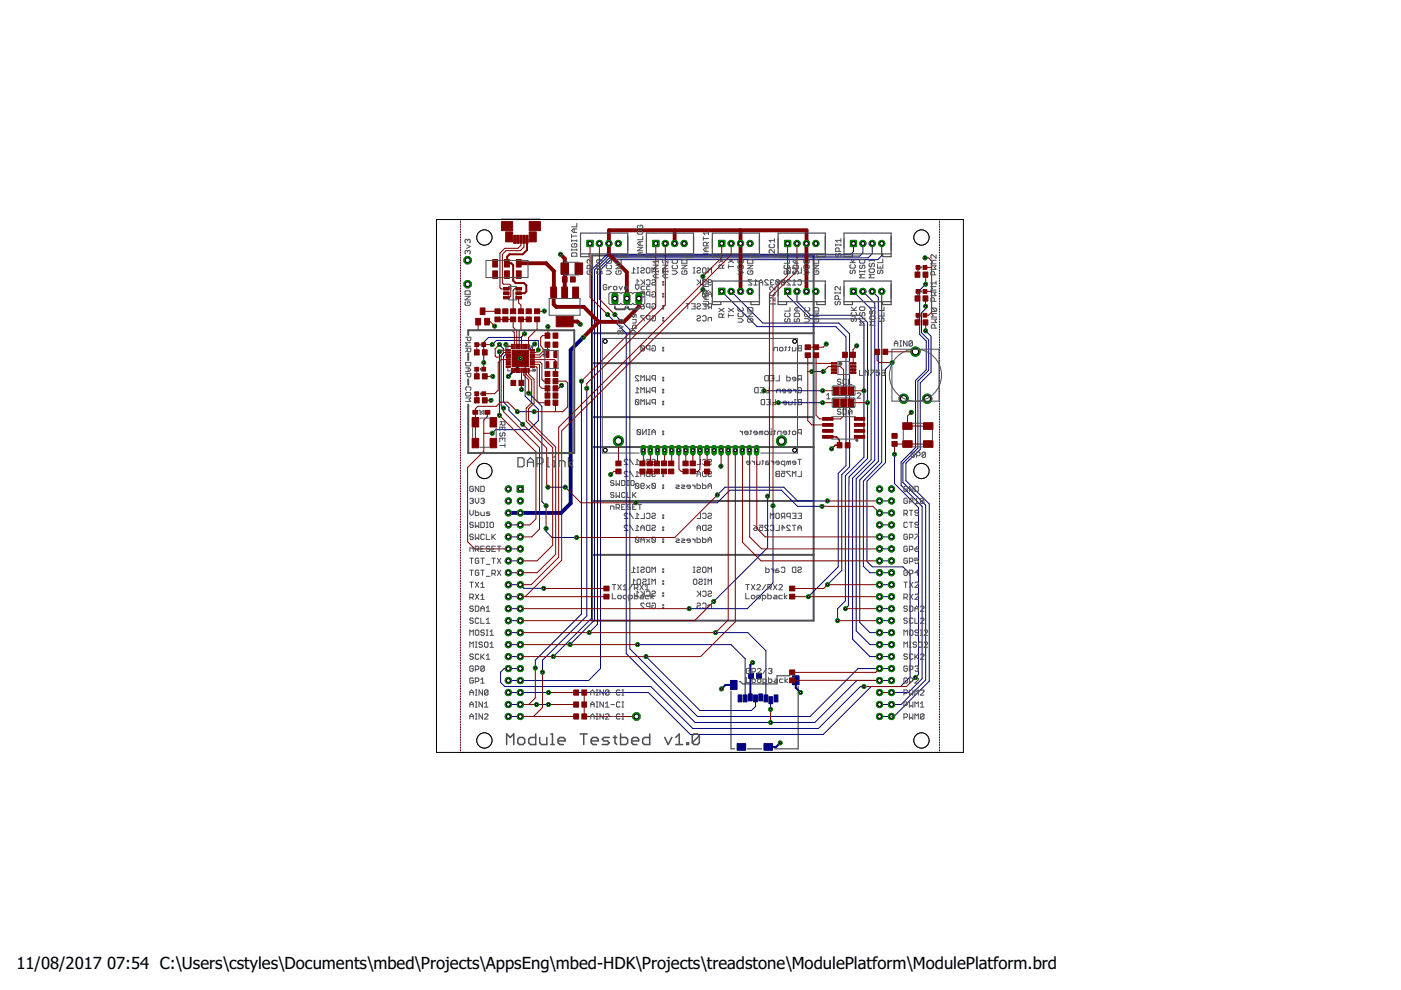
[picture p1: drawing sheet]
<svg xmlns="http://www.w3.org/2000/svg" width="297mm" height="210mm" viewBox="0 0 297 210" stroke-linecap="round" stroke-linejoin="round" font-family="sans-serif">
<defs><g id="words">
<g font-size="3.5">
<text x="3.5" y="205.4">11/08/2017</text>
<text x="22.7" y="205.4">07:54 C:\Users\cstyles\Documents\mbed\Projects\AppsEng\mbed-HDK\Projects\treadstone\ModulePlatform\ModulePlatform.brd</text>
</g>
</g></defs>
<g fill="none" stroke="#505050" stroke-width=".21">
<path d="M133.9 57.9h.8M134.7 57.1l-.4-.3v1.1M135.1 57.9h.3M135.1 56.8h.3M135.3 56.8v1.1M135.4 59.7l-.3-.4v1.1M135.9 57l.2-.2h.3l.2 .3-.2 .2h-.3l-.2 .4 .2 .2h.3l.2-.2M135.9 59.3l.7 .7M136.4 59.9l-.5 .5M136.6 59.3v1.1M137 57l.2-.2h.4l.2 .2v.7l-.2 .2h-.4l-.2-.2zM137 59.5l.2-.2h.4l.2 .2v.7l-.2 .2h-.4l-.2-.2"/>
<path d="M138.2 59.5l.2-.2h.4l.2 .2-.2 .4h-.4l-.2 .1 .2 .4h.4l.2-.2M138.2 57.9v-1.1l.4 .3 .4-.3v1.1M140.5 57.7h.2v.2h-.2zM140.5 59.7h.2v.2h-.2zM140.5 57.1h.2v.2h-.2zM147 57.9h.4M147 56.8h.4M147.2 56.8v1.1M147.8 57l.2-.2h.3l.2 .2-.2 .3h-.3l-.2 .2 .2 .4h.3l.2-.2M147.8 59.3l.7 .7M148.3 59.9l-.5 .5M148.5 59.3v1.1"/>
<path d="M148.9 59.5l.2-.2h.4l.2 .2v.7l-.2 .2h-.4l-.2-.2M149.1 56.8h.4l.2 .2v.7l-.2 .2h-.4l-.2-.2v-.7zM150.1 59.5l.2-.2h.4l.2 .4-.2 .2h-.4l-.2 .3 .2 .2h.4l.2-.2M150.1 57.9v-1.1l.4 .3 .4-.3v1.1M159.4 59.3h-.8l.8 1.1h-.8M160.5 59.7l-.3-.4v1.1M161 59.9h.7M162.9 59.5l-.2-.2h-.4l-.2 .2v.2l.8 .7h-.8M163.5 59.9l-.2 .1 .2 .4h.4l.2-.2M163.5 59.9h.2M164.1 59.5l-.2-.2h-.4l-.2 .2 .2 .4M164.5 59.5l.2-.2h.3l.2 .2v.7"/>
<path d="M164.5 59.5v.7l.2 .2h.3l.2-.2M164.5 59.5l.7 .7M165.8 59.9l-.1-.2 .1-.4h.4l.2 .2-.2 .4M165.8 59.9l-.1 .1 .1 .4h.4l.2-.2-.2-.3M165.8 59.9h.4M166.8 57l.2-.2h.6v1.1h-.6l-.2-.2zM167.6 59.5l-.2-.2h-.4l-.2 .2v.2l.8 .7h-.8M168 57l.2-.2h.4l.1 .2v.7l-.1 .2h-.4l-.2-.2M168.7 59.7l-.3-.4v1.1M169.2 59.5l.2-.2h.3l.2 .2v.7l-.2 .2h-.3l-.2-.2M169.9 56.8v1.1h-.7M134.7 60.4h.7"/>
<path d="M135.4 79.8l-.1-.2h-.4l-.2 .2 .7 1h-.7M135.9 65.1l.2-.2h.5v.4l-.2 .2h-.3zM135.9 61.8h.7v.6l-.4-.2-.3 .2v.4l.2 .2h.3l.2-.2M135.9 73.5l.2-.2h.3l.2 .2v.7M135.9 73.5v.7l.2 .2h.3l.2-.2M135.9 73.5l.7 .7M135.9 64.4l.7 .5M136.6 66.9h-.7l.7 1.2M137 79.6v1.2l.4-.4 .4 .4v-1.2M137.8 65.1h-.6l-.2-.2v-.3l.2-.2h.6v1.1M137.8 62.6h-.6l-.2-.2v-.4l.2-.2h.6v1.2M137.8 67.7h-.6l-.2-.2v-.4l.2-.2h.6v1.2"/>
<path d="M137.8 74h-.6l-.2-.2v-.3l.2-.2h.6v1.1M138.2 64.6l.2-.2h.4l.2 .2v.7l-.2 .2h-.4l-.2-.2v-.4h.4M138.2 62l.2-.2h.4l.2 .2v.8l-.2 .2h-.4l-.2-.2v-.4h.4M138.2 67.1l.2-.2h.4l.2 .2v.8l-.2 .2h-.4l-.2-.2v-.4h.4M138.2 73.5l.2-.2h.4l.2 .2v.7l-.2 .2h-.4l-.2-.2v-.4h.4M140.5 60.2h.2v.2h-.2zM140.5 65.3h.2v.2h-.2zM140.5 64.8h.2v.1h-.2zM140.5 62.2h.2v.2h-.2zM140.5 62.8h.2v.2h-.2zM140.5 67.3h.2v.2h-.2zM140.5 67.9h.2v.2h-.2z"/>
<path d="M140.5 74.2h.2v.2h-.2zM140.5 73.6h.2v.2h-.2zM140.5 80h.2v.2h-.2zM145.4 64.4h.8M145.8 64.4v1.1M146.6 64.4h.8v1.1h-.8M147 64.9h.4M147.8 64.6l.2-.2h.3l.2 .2-.2 .3h-.3l-.2 .2 .2 .4h.3l.2-.2M147.8 67.1l.2-.2h.3l.2 .2-.2 .4h-.3l-.2 .2 .2 .4h.3l.2-.2M148.9 62l.2-.2h.4l.2 .2v.8M148.9 64.4h.8v1.1h-.8M148.9 67.1l.2-.2h.4l.2 .2v.8l-.2 .2h-.4l-.2-.2"/>
<path d="M148.9 62v.8l.2 .2h.4l.2-.2M148.9 62l.8 .8M149.3 64.9h.4M150.1 63v-.8l.4-.4 .4 .4v.8M150.1 68.1v-.6l.2-.2h.6v.8M150.1 62.4h.8M150.5 65.1l-.4 .4M150.9 65.1h-.6l-.2-.2v-.3l.2-.2h.6v1.1M159.8 60.4h.7M161 60.4v-.7l.4-.4 .3 .4v.7M162.3 79.6h.6v1.2h-.6l-.2-.2v-.8zM163.3 79.6h.8v1.2h-.8"/>
<path d="M164.1 74.4v-.6l.2-.2h.5v.8M165.2 79.6v1.2h-.7M165.4 73.6h.4l.2 .2v.4l-.2 .2h-.4l-.1-.2v-.4zM166.4 73.6h.4M166.6 73.5v.7l-.2 .2M166.8 79.6v1.2h.6l.2-.2v-.4l-.2-.2h-.6M167.2 73.6h.4M167.4 73.5v.7l-.2 .2M168 73.6v.8h.6l.1-.2v-.6M168 60.4h.7M169.2 73.5l.2-.2h.5v1.1h-.5l-.2-.2 .2-.4zM169.4 73.8h.5"/>
<path d="M133.1 97.6l-.2-.2h-.4l-.1 .2v.2l.7 .7h-.7M133.5 97.4l.8 1.1M133.5 99.9l.8 1.1M134.7 83.3h.7M134.7 84.9l.2-.2 .5 .2v.7M134.7 84.9v.7l.2 .2 .5-.2M134.7 98.5h.7M134.7 84.9l.7 .7M135.1 91.2l.2-.1h.4l.1 .1v.8M135.1 91.2v.8l.2 .2h.4l.1-.2M135.1 91.2l.7 .8M135.4 82.5l-.3-.3v1.1"/>
<path d="M135.4 97.8l-.3-.4v1.1M135.9 80.8v-1.2l.3 .4 .4-.4v1.2M135.9 83.3v-1.1l.3 .3 .4-.3v1.1M135.9 85.8v-1.1l.3 .4 .4-.4v1.1M136.2 91.1v1.1l.8-1.1v1.1M136.6 97.4v1.1h-.7M137 97.6l.2-.2h.4l.2 .2v.7l-.2 .2h-.4l-.2-.2M137 82.2v1.1l.4-.4 .4 .4v-1.1M137 84.7v1.1l.4-.4 .4 .4v-1.1M137.4 91.1h.4M137.4 92.2h.4M137.6 91.1v1.1"/>
<path d="M138.2 97.6l.2-.2h.4l.2 .2-.2 .4h-.4l-.2 .1 .2 .4h.4l.2-.2M138.2 91.6h.8M138.2 92.2v-.8l.4-.3 .4 .3v.8M139 80.4h-.6l-.2-.2 .2-.6h.6v1.2M139 82.9h-.6l-.2-.2 .2-.5h.6v1.1M139 85.4h-.6l-.2-.1v-.4l.2-.2h.6v1.1M140.5 80.6h.2v.2h-.2zM140.5 83.1h.2v.2h-.2zM140.5 82.5h.2v.2h-.2zM140.5 85.6h.2v.2h-.2zM140.5 85.1h.2v.2h-.2zM140.5 92h.2v.2h-.2z"/>
<path d="M140.5 91.4h.2v.2h-.2zM140.5 98.3h.2v.2h-.2zM140.5 97.8h.2v.2h-.2zM148.5 97.4v1.1h-.7M148.9 97.6l.2-.2h.4l.2 .2v.7l-.2 .2h-.4l-.2-.2M150.1 97.6l.2-.2h.4l.2 .4-.2 .2h-.4l-.2 .3 .2 .2h.4l.2-.2M156.9 91.4l.5 .4M157.4 91.4v.8M158.6 91.8h-.7l.2-.4h.3l.2 .2v.4l-.5 .2M159 91.4h.4M159 98.1h-.8l.2-.3h.4l.2 .2v.3l-.2 .2h-.4M159.2 91.2v.8l-.2 .2"/>
<path d="M159.4 97.8l.6 .3M160 97.8v.7M160.2 82.2h.5v1.1h-.5l-.2-.2v-.7zM160.4 97.8v.7h.6l.1-.2v-.5M160.5 91.8h-.7l.2-.4h.4l.1 .2v.4l-.5 .2M161.2 82.2h.7v1.1h-.7M161.4 91.6l.3-.2v.8M161.4 91.6l-.2-.2-.2 .2v.6M161.4 91.6v.6M161.4 84.9l.1-.2h.6v1.1h-.6l-.1-.2zM161.5 82.7h.4M161.5 97.8h.4"/>
<path d="M161.7 97.6v.7l-.2 .2M162.3 91.4h.4l.2 .2v.4l-.2 .2h-.4l-.2-.2v-.4zM162.5 84.7h.8v1.1h-.8M162.9 85.3h.4M162.9 97.8h-.4l-.2 .2v.5h.6l.2-.2-.2-.2h-.6M163.1 82.2v1.1h-.8M163.3 92.2h.4M163.5 90.9v.2M163.5 97.8l.6 .3M163.7 91.4h-.2v.8M163.7 80.2h.4M164.1 97.8v.7"/>
<path d="M164.1 91.4h.3M164.3 91.2v.8l-.2 .2M164.4 84.7v1.1h-.7M164.7 83.3v-.6l.2-.2h.5v.8M164.9 92.2v-.6l.2-.2h.5v.8M165.2 98.1h-.7l.2-.3h.3l.2 .2v.3l-.2 .2h-.3M165.7 99.9h.7v.6l-.4-.2-.3 .2v.4l.1 .1h.4l.2-.1M166.4 98.5h-.6l-.1-.2v-.3l.1-.2h.6v1.1M166.6 82.9h-.8l.2-.4h.4l.2 .2v.4l-.2 .2h-.4M166.8 85.4h-.8l.2-.3h.4l.2 .2v.3l-.2 .2h-.4M166.8 91.8h-.8l.2-.4h.4l.2 .2v.4l-.2 .2h-.4M167.2 98l.4-.2v.7"/>
<path d="M167.2 98l-.2-.2-.2 .2v.5M167.2 91.4h.4M167.2 98v.5M167.2 85.1v.7h.6l.2-.2v-.5M167.4 91.2v.8l-.2 .2M167.6 99.9h-.8l.8 1.1M167.8 82.9h-.8l.2-.4h.4l.2 .2v.4l-.2 .2h-.4M168.2 91.4h.4l.1 .2v.4l-.1 .2h-.4l-.2-.2v-.4zM168.2 82.5l.5 .4M168.4 85.8h.3M168.7 80.4h-.7l.2-.4h.4l.1 .2v.4l-.1 .2h-.4M168.7 82.5v.8"/>
<path d="M168.7 98.1h-.7l.2-.3h.4l.1 .2v.3l-.1 .2h-.4M168.7 84.7h-.1v1.1M169.2 82.4l.2-.2h.3l.2 .2v.7l-.2 .2h-.3l-.2-.2v-.4h.3M169.2 84.9l.2-.2h.5v1.1h-.5l-.2-.2 .2-.3zM169.2 97.4h.7M169.4 85.3h.5M169.5 80.4l-.3 .4M169.5 97.4v1.1M169.9 80.4h-.5l-.2-.2v-.4l.2-.2h.5v1.2M169.9 91.8h-.5l-.2-.2v-.4l.2-.1h.5v1.1M169.9 99.9v1.1h-.7M133.1 100.1l-.2-.2h-.4l-.1 .2v.2l.7 .7h-.7"/>
<path d="M133.1 109l-.2-.2h-.4l-.1 .2v.2l.7 .7h-.7M133.1 111.5l-.2-.1h-.4l-.1 .1v.2l.7 .8h-.7M133.5 108.8l.8 1.1M133.5 111.4l.8 1.1M134.7 101h.7M134.7 102.7l.2-.2h.4l.1 .2v.7M134.7 114.1l.2-.2h.4l.1 .2v.7M134.7 102.7v.7l.2 .2h.4l.1-.2M134.7 114.1v.7l.2 .2h.4l.1-.2M134.7 102.7l.7 .7M134.7 109.9h.7M134.7 112.5h.7"/>
<path d="M134.7 114.1l.7 .7M135.4 100.3l-.3-.4v1.1M135.4 109.2l-.3-.4v1.1M135.4 111.7l-.3-.3v1.1M135.9 100.5h.7M135.9 101v-.7l.3-.4 .4 .4v.7M135.9 103h.5l.2-.2-.2-.3h-.3l-.2 .2v.7l.2 .2h.3l.2-.2M135.9 112.5v-.8l.3-.3 .4 .3v.8M135.9 115v-.7l.3-.4 .4 .4v.7M135.9 111.9h.7M135.9 114.5h.7M136.6 108.8v1.1h-.7"/>
<path d="M137 111.5l.2-.1h.6v1.1h-.6l-.2-.2zM137 100.1l.2-.2h.6v1.1h-.6l-.2-.1zM137 109l.2-.2h.4l.2 .2v.7l-.2 .2h-.4l-.2-.2M137 102.8l.8 .8M137 114.3l.8 .7M137.8 102.8l-.8 .8M137.8 114.3l-.8 .7M138.2 102.7v.7l.2 .2h.4l.2-.2M138.2 100.1l.2-.2h.4l.2 .2-.2 .4h-.4l-.2 .2 .2 .3h.4l.2-.1M138.2 102.7l.2-.2h.4l.2 .2v.7M138.2 109l.2-.2h.4l.2 .2-.2 .4h-.4l-.2 .2 .2 .3h.4l.2-.2M138.2 111.5l.2-.1h.4l.2 .1-.2 .4h-.4l-.2 .2 .2 .4h.4l.2-.2"/>
<path d="M138.2 114.1l.2-.2h.4l.2 .2v.7M138.2 114.1v.7l.2 .2h.4l.2-.2M138.2 114.1l.8 .7M138.2 102.7l.8 .7M140.5 100.9h.2v.1h-.2zM140.5 100.3h.2v.2h-.2zM140.5 102.8h.2v.2h-.2zM140.5 103.4h.2v.2h-.2zM140.5 109.2h.2v.2h-.2zM140.5 109.7h.2v.2h-.2zM140.5 111.7h.2v.2h-.2zM140.5 112.3h.2v.2h-.2z"/>
<path d="M140.5 114.3h.2v.2h-.2zM140.5 114.8h.2v.2h-.2zM143.3 102.8h.5l.2 .2-.2 .2-.5 .2 .2 .2h.5M143.3 114.3h.5l.2 .2-.7 .3 .2 .2h.5M144.5 102.8h.5l.2 .2-.2 .2h-.3l-.2 .2 .2 .2h.5M144.5 114.3h.5l.2 .2-.2 .1h-.3l-.2 .2 .2 .2h.5M146.4 103.2h-.8l.2-.4h.4l.2 .2v.4l-.2 .2h-.4M146.4 114.6h-.8l.2-.3h.4l.2 .2v.3l-.2 .2h-.4M146.8 102.8l.6 .4M146.8 114.3l.6 .3M147.4 102.8v.8M147.4 114.3v.7"/>
<path d="M147.8 101v-.7l.3-.4 .4 .4v.7M147.8 102.5v1.1h.5l.2-.2v-.4l-.2-.2h-.5M147.8 112.5v-.8l.3-.3 .4 .3v.8M147.8 113.9v1.1h.5l.2-.2v-.3l-.2-.2h-.5M147.8 100.5h.7M147.8 111.9h.7M148.5 108.8v1.1h-.7M148.9 100.1l.2-.2h.6v1.1h-.6l-.2-.1zM148.9 102.5v1.1h.6l.2-.2v-.4l-.2-.2h-.6M148.9 109l.2-.2h.4l.2 .2v.7l-.2 .2h-.4l-.2-.2M148.9 111.5l.2-.1h.6v1.1h-.6l-.2-.2zM148.9 113.9v1.1h.6l.2-.2v-.3l-.2-.2h-.6"/>
<path d="M150.1 100.1l.2-.2h.4l.2 .4-.2 .2h-.4l-.2 .4 .2 .1h.4l.2-.1M150.1 103.6v-.8l.4-.3 .4 .3v.8M150.1 109l.2-.2h.4l.2 .4-.2 .2h-.4l-.2 .3 .2 .2h.4l.2-.2M150.1 111.5l.2-.1h.4l.2 .3-.2 .2h-.4l-.2 .4 .2 .2h.4l.2-.2M150.1 115v-.7l.4-.4 .4 .4v.7M150.1 103h.8M150.1 114.5h.8M159.8 112.1l.2-.2h.5v.4l-.1 .2h-.4zM159.8 111.4l.7 .5M161 111.4h.7v.5l-.3-.2-.4 .2v.4l.2 .2h.3l.2-.2M162.9 111.5l-.2-.1h-.4l-.2 .1v.2l.8 .8h-.8M163.3 109.9v-1.1l.4 .4 .4-.4v1.1"/>
<path d="M163.3 111.5l.2-.1h.4l.2 .1v.8l-.2 .2h-.4l-.2-.2M164.5 100.1l.2-.2h.5v1.1h-.5l-.2-.1 .2-.4zM164.5 109l.2-.2h.3l.2 .2v.7l-.2 .2h-.3l-.2-.2zM164.7 100.5h.5M165.2 111.4v1.1h-.7M165.7 111.9h.7l-.6-.5v1.1M166 109.6l-.3 .3M166.4 109.6h-.6l-.1-.2v-.4l.1-.2h.6v1.1M167.6 109.6h-.6l-.2-.2v-.4l.2-.2h.6v1.1M167.6 111.5l-.2-.1h-.4l-.2 .1v.2l.8 .8h-.8M168 101v-1.1l.4 .4 .3-.4v1.1M168 108.8h.7v1.1h-.7"/>
<path d="M168 111.4h.7M168.4 111.4v1.1M168.4 109.4h.3M169.2 108.8h.7v1.1h-.7M169.2 112.5v-.8l.3-.3 .4 .3v.8M169.2 111.9h.7M169.5 109.4h.4M133.9 121.4h.8M133.9 123.9h.8M134.7 120.6l-.4-.4v1.2M134.7 123.2l-.4-.4v1.1M134.7 126.4h.7"/>
<path d="M135.1 120.2h.3M135.1 121.4h.3M135.1 123l.2-.2h.4l.1 .2v.7l-.1 .2h-.4l-.2-.2zM135.3 120.2v1.2M135.4 125.7l-.3-.4v1.1M135.9 120.4l.2-.2h.3l.2 .2-.2 .4h-.3l-.2 .2 .2 .4h.3l.2-.2M135.9 125.3l.7 .8M136.2 123l.2-.2h.4l.2 .2-.2 .3h-.4l-.2 .2 .2 .4h.4l.2-.2M136.4 125.9l-.5 .5M136.6 128.1l-.2-.2h-.3l-.2 .2v.1l.7 .8h-.7M136.6 125.3v1.1M137 125.5l.2-.2h.4l.2 .2v.8l-.2 .1h-.4l-.2-.1"/>
<path d="M137.2 120.2h.4l.2 .2v.8l-.2 .2h-.4l-.2-.2v-.8zM137.4 123.9h.4M137.4 122.8h.4M137.6 122.8v1.1M137.8 128.6h-.6l-.2-.2v-.3l.2-.2h.6v1.1M138.2 125.5l.2-.2h.4l.2 .2-.2 .4h-.4l-.2 .2 .2 .3h.4l.2-.1M138.2 121.4v-1.2l.4 .4 .4-.4v1.2M138.2 123.9v-1.1l.4 .4 .4-.4v1.1M138.2 128.1l.2-.2h.4l.2 .2v.7l-.2 .2h-.4l-.2-.2v-.4h.4M140.5 120.6h.2v.2h-.2zM140.5 121.2h.2v.2h-.2zM140.5 123.2h.2v.1h-.2z"/>
<path d="M140.5 123.7h.2v.2h-.2zM140.5 125.7h.2v.2h-.2zM140.5 126.3h.2v.1h-.2zM140.5 128.2h.2v.2h-.2zM140.5 128.8h.2v.2h-.2zM147 120.2h.4M147 121.4h.4M147 123l.2-.2h.4l.1 .2v.7l-.1 .2h-.4l-.2-.2zM147.2 120.2v1.2M147.8 120.4l.2-.2h.3l.2 .2-.2 .4h-.3l-.2 .2 .2 .4h.3l.2-.2M147.8 128.1l.2-.2h.3l.2 .2-.2 .3h-.3l-.2 .2 .2 .4h.3l.2-.2M147.8 125.3l.7 .8"/>
<path d="M148.2 123l.2-.2h.3l.2 .4-.2 .1h-.3l-.2 .4 .2 .2h.3l.2-.2M148.3 125.9l-.5 .5M148.5 125.3v1.1M148.9 120.4l.2-.2h.4l.2 .2v.8l-.2 .2h-.4l-.2-.2zM148.9 125.5l.2-.2h.4l.2 .2v.8l-.2 .1h-.4l-.2-.1M148.9 128.1l.2-.2h.4l.2 .2v.7l-.2 .2h-.4l-.2-.2M149.3 123.9h.4M149.3 122.8h.4M149.5 122.8v1.1M150.1 121.4v-1.2l.4 .4 .4-.4v1.2M150.1 123.9v-1.1l.4 .4 .4-.4v1.1M150.1 125.5l.2-.2h.4l.2 .4-.2 .2h-.4l-.2 .4 .2 .1h.4l.2-.1"/>
<path d="M150.1 129v-.6l.2-.2h.6v.8M162.3 120.2v1.2h.6l.2-.2v-.4l-.2-.2h-.6M163.5 120.6l.6 .4M164.1 120.6v.8M165 120.6l-.5 .2v.6h.5l.2-.2-.2-.2h-.5M165.7 120.4l.1-.2h.4l.2 .2v.8l-.2 .2h-.4l-.1-.2M168.2 120.2h.5v1.2h-.5l-.2-.2v-.8zM169.2 120.4l.2-.2h.3l.2 .4-.5 .2-.2 .4 .2 .2h.3l.2-.2"/>
</g>
<path d="M125.5 54.2h47v77.4h-47zM125.5 70.7h47M125.5 77h47M125.5 88.4h47M125.5 94.8h47M125.5 106.2h47M125.5 117.6h47" fill="none" stroke="#505050" stroke-width=".42"/>
<path d="M155 146.5v12.3h.7M158.5 158.8h3M167.5 143.3h-2.8v1.7h-7.2l-.5-.5h-.3M169.2 145.5v13.3h-5" fill="none" stroke="#505050" stroke-width=".25"/>
<g fill="#000080" stroke="#000080" stroke-width=".21">
<path d="M160.4 142.7h1v1.1h-1z"/>
<path d="M158.7 142.7h1v1.1h-1z"/>
<path d="M168 143.3h1.4v1.9h-1.4z"/>
<path d="M154.9 144.3h1.4v1.9h-1.4z"/>
<path d="M162 157.7h1.8v1.4h-1.8z"/>
<path d="M156.3 157.7h1.8v1.4h-1.8z"/>
<path d="M164.1 147.3h.8v1.5h-.8z"/>
<path d="M163 147.7h.8v1.5h-.8z"/>
<path d="M162 147.3h.8v1.5h-.8z"/>
<path d="M160.9 147.1h.8v1.5h-.8z"/>
<path d="M159.8 147.3h.8v1.5h-.8z"/>
<path d="M158.7 147.1h.8v1.5h-.8z"/>
<path d="M157.6 147.3h.8v1.5h-.8z"/>
<path d="M156.5 147.3h.8v1.5h-.8z"/>
</g>
<path d="M110.3 76v1.3l-2.5 2.5M155.6 145.2h-1.8l-.8 .9M159.2 143.3l-.1 .1M159.6 140.5l-.5 .5v6.9M165.4 157.5l-.9 .9h-1.6M168.7 144.2v1.6l1 1" fill="none" stroke="#000080" stroke-width=".42"/>
<g fill="none" stroke="#000080" stroke-width=".21">
<path d="M97.6 46.9h.1M97.6 47.2v.1M97.6 47.6h.1M97.6 47.9v.1M97.6 48.3h.1M97.6 48.6v.1M97.6 49h.1M97.6 49.3v.1M97.6 49.7h.1M97.6 50v.1M97.6 50.4h.1M97.6 50.7v.1"/>
<path d="M97.6 51.1h.1M97.6 51.4v.1M97.6 51.8h.1M97.6 52.1h.1M97.6 52.5h.1M97.6 52.8h.1M97.6 53.1v.1M97.6 53.5h.1M97.6 53.8v.1M97.6 54.2h.1M97.6 54.5v.1M97.6 54.9h.1"/>
<path d="M97.6 55.2v.1M97.6 55.6h.1M97.6 55.9v.1M97.6 56.3h.1M97.6 56.6v.1M97.6 57h.1M97.6 57.3v.1M97.6 57.7h.1M97.6 58v.1M97.6 58.4h.1M97.6 58.7h.1M97.6 59.1h.1"/>
<path d="M97.6 59.4h.1M97.6 59.8h.1M97.7 46.5l-.1 .1M98 46.5h.1M98.3 46.5h.1M98.7 46.5h.1M99 46.5h.1M99.4 46.5h.1M99.7 46.5h.1M100.1 46.5h.1M100.4 46.5h.1M100.8 46.5h.1"/>
<path d="M101.1 46.5h.1M101.5 46.5h.1M101.8 46.5h.1M102.2 46.5h.1M102.5 46.5h.1M102.8 46.5h.1M103.2 46.5h.1M103.5 46.5h.1M103.9 46.5h.1M104.2 46.5h.1M104.6 46.5h.1M104.9 46.5h.1"/>
<path d="M105.3 46.5h.1M105.6 46.5h.1M106 46.5h.1M106.3 46.5h.1M106.7 46.5h.1M107 46.5h.1M107.4 46.5h.1M107.7 46.5h.1M108.1 46.5h.1M108.4 46.5h.1M108.8 46.5h.1M109.1 46.5h.1"/>
<path d="M109.5 46.5h.1M109.8 46.5h.1M110.1 46.5h.1M110.5 46.5h.1M110.8 46.5h.1M111.2 46.5h.1M111.5 46.5h.1M111.9 46.5h.1M112.2 46.5h.1M112.6 46.5h.1M112.9 46.5h.1M113.3 46.5h.1"/>
<path d="M113.6 46.5h.1M114 46.5h.1M114.3 46.5h.1M114.7 46.5h.1M115 46.5h.1M115.4 46.5h.1M115.7 46.5h.1M116.1 46.5h.1M116.4 46.5h.1M116.7 46.5h.1M117.1 46.5h.1M117.4 46.5h.1"/>
<path d="M117.8 46.5h.1M118.1 46.5h.1M118.5 46.5h.1M118.8 46.5h.1M119.2 46.5h.1M119.5 46.5h.1M119.9 46.5h.1M120.2 46.5h.1M120.6 46.5h.1M120.9 46.5h.1M121.3 46.5h.1M121.6 46.5h.1"/>
<path d="M122 46.5h.1M122.3 46.5h.1M122.7 46.5h.1M123 46.5h.1M123.3 46.5h.1M123.7 46.5h.1M124 46.5h.1M124.4 46.5h.1M124.7 46.5h.1M125.1 46.5h.1M125.4 46.5h.1M125.8 46.5h.1"/>
<path d="M126.1 46.5h.1M126.5 46.5h.1M126.8 46.5h.1M127.2 46.5h.1M127.5 46.5h.1M127.9 46.5h.1M128.2 46.5h.1M128.6 46.5h.1M128.9 46.5h.1M129.3 46.5h.1M129.6 46.5h.1M130 46.5h.1"/>
<path d="M130.3 46.5h.1M130.6 46.5h.1M131 46.5h.1M131.3 46.5h.1M131.7 46.5h.1M132 46.5h.1M132.4 46.5h.1M132.7 46.5h.1M133.1 46.5h.1M133.4 46.5h.1M133.8 46.5h.1M134.1 46.5h.1"/>
<path d="M134.5 46.5h.1M134.8 46.5h.1M135.2 46.5h.1M135.5 46.5h.1M135.9 46.5h.1M136.2 46.5h.1M136.6 46.5h.1M136.9 46.5h.1M137.2 46.5h.1M137.6 46.5h.1M137.9 46.5h.1M138.3 46.5h.1"/>
<path d="M138.6 46.5h.1M139 46.5h.1M139.3 46.5h.1M139.7 46.5h.1M140 46.5h.1M140.4 46.5h.1M140.7 46.5h.1M141.1 46.5h.1M141.4 46.5h.1M141.8 46.5h.1M142.1 46.5h.1M142.5 46.5h.1"/>
<path d="M142.8 46.5h.1M143.2 46.5h.1M143.5 46.5h.1M143.8 46.5h.1M144.2 46.5h.1M144.5 46.5h.1M144.9 46.5h.1M145.2 46.5h.1M145.6 46.5h.1M145.9 46.5h.1M146.3 46.5h.1M146.6 46.5h.1"/>
<path d="M147 46.5h.1M147.3 46.5h.1M147.7 46.5h.1M148 46.5h.1M148.4 46.5h.1M148.7 46.5h.1M149 58.6v2.8M149.1 46.5h.1M149.4 46.5h.1M149.8 46.5h.1M150.1 46.5h.1M150.5 46.5h.1"/>
<path d="M150.8 46.5h.1M151.2 46.5h.1M151.5 46.5h.1M151.8 46.5h.1M152.2 46.5h.1M152.5 46.5h.1M152.9 46.5h.1M153.2 46.5h.1M153.6 46.5h.1M153.9 46.5h.1M154.3 46.5h.1M154.6 46.5h.1"/>
<path d="M155 46.5h.1M155.3 46.5h.1M155.7 46.5h.1M156 46.5h.1M156.4 46.5h.1M156.7 46.5h.1M157.1 46.5h.1M157.4 46.5h.1M157.8 46.5h.1M158.1 46.5h.1M158.5 46.5h.1M158.8 46.5h.1"/>
<path d="M159.2 46.5h.1M159.5 46.5h.1M159.9 46.5h.1M160.2 46.5h.1M160.5 46.5h.1M160.9 46.5h.1M161.2 46.5h.1M161.6 46.5h.1M161.9 46.5h.1M162.3 46.5h.1M162.6 46.5h.1M163 46.5h.1"/>
<path d="M163.3 46.5h.1M163.7 46.5h.1M164 46.5h.1M164.4 46.5h.1M164.7 46.5h.1M165.1 46.5h.1M165.4 46.5h.1M165.8 46.5h.1M166.1 46.5h.1M166.5 46.5h.1M166.8 46.5h.1M167.2 46.5h.1"/>
<path d="M167.5 46.5h.1M167.9 46.5h.1M168.2 46.5h.1M168.6 46.5h.1M168.9 46.5h.1M169.2 46.5h.1M169.6 46.5h.1M169.9 46.5h.1M170.3 46.5h.1M170.6 46.5h.1M171 46.5h.1M171.3 46.5h.1"/>
<path d="M171.7 46.5h.1M172 46.5h.1M172.4 46.5h.1M172.7 46.5h.1M173.1 46.5h.1M173.4 46.5h.1M173.8 46.5h.1M174.1 46.5h.1M174.5 46.5h.1M174.8 46.5h.1M175.2 46.5h.1M175.5 46.5h.1"/>
<path d="M175.8 46.5h.1M176.2 46.5h.1M176.5 46.5h.1M176.9 46.5h.1M177.2 46.5h.1M177.6 46.5h.1M177.9 46.5h.1M178.3 46.5h.1M178.6 46.5h.1M179 46.5h.1M179.3 46.5h.1M179.7 46.5h.1"/>
<path d="M180 46.5h.1M180.4 46.5h.1M180.7 46.5h.1M181 51.6v1.7l-.6 .6h-51.7l-3.3 3.3v73.9l-8.1 8.1M181.1 46.5h.1M181.4 46.5h.1M181.8 46.5h.1M182.1 46.5h.1M182.5 46.5h.1M182.8 46.5h.1M182.9 51.6v2l-.6 .7h-53.3l-3 2.9v74.3l-5.1 5.2M183.1 46.5h.1"/>
<path d="M183.5 46.5h.1M183.8 46.5h.1M184.2 46.5h.1M184.5 46.5h.1M184.9 46.5h.1M184.9 51.6v2.2l-.8 .9h-54.9l-2.5 2.5v75.2l-1.8 1.7M185.2 46.5h.1M185.6 46.5h.1M185.9 46.5h.1M186.3 46.5h.1M186.6 46.5h.1M186.9 51.6v2.6l-.8 .9h-56.6l-2.2 2.1v84.6l-2.5 2.5h-17"/>
<path d="M187 46.5h.1M187.3 46.5h.1M187.7 46.5h.1M188 46.5h.1M188.4 46.5h.1M188.7 46.5h.1M189.1 46.5h.1M189.4 46.5h.1M189.7 46.5h.1M190.1 46.5h.1M190.4 46.5h.1M190.8 46.5h.1"/>
<path d="M191.1 46.5h.1M191.5 46.5h.1M191.8 46.5h.1M192.2 46.5h.1M192.5 46.5h.1M192.9 46.5h.1M193.2 46.5h.1M193.6 46.5h.1M193.9 46.5h.1M194.3 46.5h.1M194.6 46.5h.1M195 46.5h.1"/>
<path d="M195.3 46.5h.1M195.7 46.5h.1M196 46.5h.1M196.3 46.5h.1M196.7 46.5h.1M197 46.5h.1M197.4 46.5h.1M197.7 46.5h.1M198.1 46.5h.1M198.4 46.5h.1M198.8 46.5h.1M199.1 46.5l.1 .1"/>
<path d="M199.2 46.9h.1M199.2 47.2v.1M199.2 47.6h.1M199.2 47.9v.1M199.2 48.3h.1M199.2 48.6v.1M199.2 49h.1M199.2 49.3v.1M199.2 49.7h.1M199.2 50v.1M199.2 50.4h.1M199.2 50.7v.1"/>
<path d="M199.2 51.1h.1M199.2 51.4v.1M199.2 51.8h.1M199.2 52.1h.1M199.2 52.5h.1M199.2 52.8h.1M199.2 53.1v.1M199.2 53.5h.1M199.2 53.8v.1M199.2 54.2h.1M199.2 54.5v.1M199.2 54.9h.1"/>
<path d="M199.2 55.2v.1M199.2 55.6h.1M199.2 55.9v.1M199.2 56.3h.1M199.2 56.6v.1M199.2 57h.1M199.2 57.3v.1M199.2 57.7h.1M199.2 58v.1M199.2 58.4h.1M199.2 58.7h.1M199.2 59.1h.1"/>
<path d="M199.2 59.4h.1M199.2 59.8h.1M97.6 60.1h.1M97.6 60.5h.1M97.6 60.8h.1M97.6 61.1v.1M97.6 61.5h.1M97.6 61.8v.1M97.6 62.2h.1M97.6 62.5v.1M97.6 62.9h.1M97.6 63.2v.1"/>
<path d="M97.6 63.6h.1M97.6 63.9v.1M97.6 64.3h.1M97.6 64.6v.1M97.6 65h.1M97.6 65.3h.1M97.6 65.7h.1M97.6 66h.1M97.6 66.4h.1M97.6 66.7h.1M97.6 67v.1M97.6 67.4h.1"/>
<path d="M97.6 67.7v.1M97.6 68.1h.1M97.6 68.4v.1M97.6 68.8h.1M97.6 69.1v.1M97.6 69.5h.1M97.6 69.8v.1M97.6 70.2h.1M97.6 70.5v.1M97.6 70.9h.1M97.6 71.2v.1M97.6 71.6h.1"/>
<path d="M97.6 71.9h.1M97.6 72.3h.1M97.6 72.6h.1M97.6 73h.1M97.6 73.3h.1M97.6 73.6v.1M97.6 74h.1M97.6 74.3v.1M97.6 74.7h.1M97.6 75v.1M97.6 75.4h.1M97.6 75.7v.1"/>
<path d="M97.6 76.1h.1M97.6 76.4v.1M97.6 76.8h.1M97.6 77.1v.1M97.6 77.5h.1M97.6 77.8v.1M97.6 78.2h.1M97.6 78.5h.1M97.6 78.9h.1M97.6 79.2h.1M97.6 79.6h.1M97.6 79.9h.1"/>
<path d="M104.4 73.1l.8-.9h8.9v2M105.9 74.6v13.5M105.9 73.1l.8 .8v1l-.4 .5v10.6l.5 .5M107.3 73.1v2l-.5 .5v9.7l1.1 1.1v.6l2.9 3M111.2 70.8l-.8 .7h-6.8l-1 1.1v4.3M113.4 72.9l-2.1 2.1v9l2.8 2.8v2.4l-1.9 1.9h-7.1l-.7 .8M128.8 66.7l4 4v67.9l14.6 14.6h25.4l8.9-8.9h7.3M130.4 66.7l3.1 3.2v67.7l14.4 14.3h23.8l10.2-10.1h7.1M153 61.8l7.5 7.5h16.7l2.2 2.1v27.3l-1.7 1.7v19.8l-6.3 6.3M155 61.8l6.7 6.7h16.1l2.3 2.3v28.2l-1.6 1.6v20.3l-3.1 3.1M167 61.8v.9l4.9 4.9h10.3l1 1v28.3l-4 4v26.5l-1.6 1.7v2.5M169 61.8v2.1l2.9 2.9h10.5l1.5 1.6v28.8l-3.9 3.9-.1 27.3-.7 .7"/>
<path d="M172.1 78.8h2.4M181 61.8h.1M181 61.8l3.7 3.8v31.9l-3.9 3.9v34.1l3.6 3.7h4.6M182.9 61.8h.1M182.9 61.8l2.6 2.5v33.3l-4 3.9v32.3l2.9 2.9h4.6M184.9 61.8l1.3 1.3v34.7l-3.9 4v30.2l2.1 2.1h4.6M186.9 61.8v36.2l-3.9 4v18.1l1.4 1.3h4.6M189.1 76.9l-1.4 1.4v19.8l-3.9 3.9v17l1.2 1.2h6.4l1.6 1.5v21.8l-2.1 2.1h-6.2l-10.2 10.1h-28.1l-8.9-8.9h-29.7M196.3 60.3l-1.3 1.2v9.4l1.4 1.4v6.1l-2.3 2.3v14.2l-3 3.1v4.9l4.4 4.5v36.5l-2.9 2.9h-6.1M196.3 64.9v.5l-.9 .9v4.2l1.5 1.6v6.4l-2.3 2.3v14.2l-3.2 3.2v4.1l4.9 4.8v37.1l-5.2 5.2h-4.6M196.3 70.1l1.1 1.2v7.6l-2.3 2.3v14.1l-3 2.9v3.7l4.9 4.9v37.6l-7.5 7.5h-3M199.2 60.1h.1"/>
<path d="M199.2 60.5h.1M199.2 60.8h.1M199.2 61.1v.1M199.2 61.5h.1M199.2 61.8v.1M199.2 62.2h.1M199.2 62.5v.1M199.2 62.9h.1M199.2 63.2v.1M199.2 63.6h.1M199.2 63.9v.1M199.2 64.3h.1"/>
<path d="M199.2 64.6v.1M199.2 65h.1M199.2 65.3h.1M199.2 65.7h.1M199.2 66h.1M199.2 66.4h.1M199.2 66.7h.1M199.2 67v.1M199.2 67.4h.1M199.2 67.7v.1M199.2 68.1h.1M199.2 68.4v.1"/>
<path d="M199.2 68.8h.1M199.2 69.1v.1M199.2 69.5h.1M199.2 69.8v.1M199.2 70.2h.1M199.2 70.5v.1M199.2 70.9h.1M199.2 71.2v.1M199.2 71.6h.1M199.2 71.9h.1M199.2 72.3h.1M199.2 72.6h.1"/>
<path d="M199.2 73h.1M199.2 73.3h.1M199.2 73.6v.1M199.2 74h.1M199.2 74.3v.1M199.2 74.7h.1M199.2 75v.1M199.2 75.4h.1M199.2 75.7v.1M199.2 76.1h.1M199.2 76.4v.1M199.2 76.8h.1"/>
<path d="M199.2 77.1v.1M199.2 77.5h.1M199.2 77.8v.1M199.2 78.2h.1M199.2 78.5h.1M199.2 78.9h.1M199.2 79.2h.1M199.2 79.6h.1M199.2 79.9h.1M97.6 80.2v.1M97.6 80.6h.1M97.6 80.9v.1"/>
<path d="M97.6 81.3h.1M97.6 81.6v.1M97.6 82h.1M97.6 82.3v.1M97.6 82.7h.1M97.6 83v.1M97.6 83.4h.1M97.6 83.7v.1M97.6 84.1h.1M97.6 84.4v.1M97.6 84.8h.1M97.6 85.1v.1"/>
<path d="M97.6 85.5h.1M97.6 85.8v.1M97.6 86.1v.1M97.6 86.5v.1M97.6 86.8v.1M97.6 87.2h.1M97.6 87.5v.1M97.6 87.9h.1M97.6 88.2v.1M97.6 88.6h.1M97.6 88.9v.1M97.6 89.3h.1"/>
<path d="M97.6 89.6v.1M97.6 90h.1M97.6 90.3v.1M97.6 90.7h.1M97.6 91v.1M97.6 91.4h.1M97.6 91.7v.1M97.6 92.1h.1M97.6 92.4v.1M97.6 92.8h.1M97.6 93.1v.1M97.6 93.5h.1"/>
<path d="M97.6 93.8v.1M97.6 94.1v.1M97.6 94.5v.1M97.6 94.8v.1M97.6 95.2h.1M97.6 95.5v.1M97.6 95.9h.1M97.6 96.2v.1M97.6 96.6h.1M97.6 96.9v.1M97.6 97.3h.1M97.6 97.6v.1"/>
<path d="M97.6 98h.1M97.6 98.3v.1M97.6 98.7h.1M97.6 99v.1M97.6 99.4h.1M97.6 99.7v.1M109.7 87.3h3.5M112.1 83.4l2.8 2.7v20.2l.9 .9M123.3 80.8v49.4l-9.8 9.8v1.6M124.4 82.3v48.3l-9.4 9.4v2.5M162 82.8h12.4M165 85.4h9.4"/>
<path d="M189.7 96.3v6.2l5 5.1v35.4l-.6 .7M199.2 80.2v.1M199.2 80.6h.1M199.2 80.9v.1M199.2 81.3h.1M199.2 81.6v.1M199.2 82h.1M199.2 82.3v.1M199.2 82.7h.1M199.2 83v.1M199.2 83.4h.1M199.2 83.7v.1"/>
<path d="M199.2 84.1h.1M199.2 84.4v.1M199.2 84.8h.1M199.2 85.1v.1M199.2 85.5h.1M199.2 85.8v.1M199.2 86.1v.1M199.2 86.5v.1M199.2 86.8v.1M199.2 87.2h.1M199.2 87.5v.1M199.2 87.9h.1"/>
<path d="M199.2 88.2v.1M199.2 88.6h.1M199.2 88.9v.1M199.2 89.3h.1M199.2 89.6v.1M199.2 90h.1M199.2 90.3v.1M199.2 90.7h.1M199.2 91v.1M199.2 91.4h.1M199.2 91.7v.1M199.2 92.1h.1"/>
<path d="M199.2 92.4v.1M199.2 92.8h.1M199.2 93.1v.1M199.2 93.5h.1M199.2 93.8v.1M199.2 94.1v.1M199.2 94.5v.1M199.2 94.8v.1M199.2 95.2h.1M199.2 95.5v.1M199.2 95.9h.1M199.2 96.2v.1"/>
<path d="M199.2 96.6h.1M199.2 96.9v.1M199.2 97.3h.1M199.2 97.6v.1M199.2 98h.1M199.2 98.3v.1M199.2 98.7h.1M199.2 99v.1M199.2 99.4h.1M199.2 99.7v.1M97.6 100.1h.1M97.6 100.4v.1"/>
<path d="M97.6 100.8h.1M97.6 101.1v.1M97.6 101.5h.1M97.6 101.8h.1M97.6 102.2h.1M97.6 102.5h.1M97.6 102.8v.1M97.6 103.2h.1M97.6 103.5v.1M97.6 103.9h.1M97.6 104.2v.1M97.6 104.6h.1"/>
<path d="M97.6 104.9v.1M97.6 105.3h.1M97.6 105.6v.1M97.6 106h.1M97.6 106.3v.1M97.6 106.7h.1M97.6 107v.1M97.6 107.4h.1M97.6 107.7h.1M97.6 108.1h.1M97.6 108.4h.1M97.6 108.8h.1"/>
<path d="M97.6 109.1h.1M97.6 109.5h.1M97.6 109.8h.1M97.6 110.1v.1M97.6 110.5h.1M97.6 110.8v.1M97.6 111.2h.1M97.6 111.5v.1M97.6 111.9h.1M97.6 112.2v.1M97.6 112.6h.1M97.6 112.9v.1"/>
<path d="M97.6 113.3h.1M97.6 113.6v.1M97.6 114h.1M97.6 114.3h.1M97.6 114.7h.1M97.6 115h.1M97.6 115.4h.1M97.6 115.7h.1M97.6 116v.1M97.6 116.4h.1M97.6 116.7v.1M97.6 117.1h.1"/>
<path d="M97.6 117.4v.1M97.6 117.8h.1M97.6 118.1v.1M97.6 118.5h.1M97.6 118.8v.1M97.6 119.2h.1M97.6 119.5v.1M97.6 119.9h.1M107.8 111.3h2.5M107.8 113.8h2.5M107.8 118.9h2.5M107.8 116.4h2.5"/>
<path d="M115.8 112.1v.6l1.3 1.3h5.2M116.2 103.3h3.6M134.8 106.6h17.3l2.6-2.7h11l3.4 3.5h5.2M152.1 104.9l1.6-1.6h12.5l2.9 2.9h6.3M162.8 105.2v10.9l-11.5 11.4M163.9 107.2v16.4l-5.5 5.5h-12.3M186.5 111.3h2.5M186.5 113.8h2.5M186.5 118.9h2.5M186.5 116.4h2.5M186.5 106.2h2.5M186.5 108.8h2.5"/>
<path d="M199.2 100.1h.1M199.2 100.4v.1M199.2 100.8h.1M199.2 101.1v.1M199.2 101.5h.1M199.2 101.8h.1M199.2 102.2h.1M199.2 102.5h.1M199.2 102.8v.1M199.2 103.2h.1M199.2 103.5v.1M199.2 103.9h.1"/>
<path d="M199.2 104.2v.1M199.2 104.6h.1M199.2 104.9v.1M199.2 105.3h.1M199.2 105.6v.1M199.2 106h.1M199.2 106.3v.1M199.2 106.7h.1M199.2 107v.1M199.2 107.4h.1M199.2 107.7h.1M199.2 108.1h.1"/>
<path d="M199.2 108.4h.1M199.2 108.8h.1M199.2 109.1h.1M199.2 109.5h.1M199.2 109.8h.1M199.2 110.1v.1M199.2 110.5h.1M199.2 110.8v.1M199.2 111.2h.1M199.2 111.5v.1M199.2 111.9h.1M199.2 112.2v.1"/>
<path d="M199.2 112.6h.1M199.2 112.9v.1M199.2 113.3h.1M199.2 113.6v.1M199.2 114h.1M199.2 114.3h.1M199.2 114.7h.1M199.2 115h.1M199.2 115.4h.1M199.2 115.7h.1M199.2 116v.1M199.2 116.4h.1"/>
<path d="M199.2 116.7v.1M199.2 117.1h.1M199.2 117.4v.1M199.2 117.8h.1M199.2 118.1v.1M199.2 118.5h.1M199.2 118.8v.1M199.2 119.2h.1M199.2 119.5v.1M199.2 119.9h.1M97.6 120.2v.1M97.6 120.6h.1"/>
<path d="M97.6 120.9h.1M97.6 121.3h.1M97.6 121.6h.1M97.6 122h.1M97.6 122.3h.1M97.6 122.6v.1M97.6 123h.1M97.6 123.3v.1M97.6 123.7h.1M97.6 124v.1M97.6 124.4h.1M97.6 124.7v.1"/>
<path d="M97.6 125.1h.1M97.6 125.4v.1M97.6 125.8h.1M97.6 126.1v.1M97.6 126.5h.1M97.6 126.8v.1M97.6 127.2h.1M97.6 127.5v.1M97.6 127.9h.1M97.6 128.2h.1M97.6 128.6h.1M97.6 128.9h.1"/>
<path d="M97.6 129.2v.1M97.6 129.6h.1M97.6 129.9v.1M97.6 130.3h.1M97.6 130.6v.1M97.6 131h.1M97.6 131.3v.1M97.6 131.7h.1M97.6 132v.1M97.6 132.4h.1M97.6 132.7v.1M97.6 133.1h.1"/>
<path d="M97.6 133.4v.1M97.6 133.8h.1M97.6 134.1v.1M97.6 134.5h.1M97.6 134.8v.1M97.6 135.2h.1M97.6 135.5v.1M97.6 135.8v.1M97.6 136.2h.1M97.6 136.5v.1M97.6 136.9h.1M97.6 137.2v.1"/>
<path d="M97.6 137.6h.1M97.6 137.9v.1M97.6 138.3h.1M97.6 138.6v.1M97.6 139h.1M97.6 139.3v.1M97.6 139.7h.1M107.8 121.4h2.5M107.8 124h2.5l.8 .7h4.2M107.8 129.1h2.5M107.8 131.6h2.5M107.8 134.1h2.5"/>
<path d="M107.8 136.7h2.5M107.8 139.2h2.5M107.8 126.5h2.5M135.2 136.7h19.8l3 3v8.4M137 139.2l11.4 11.4h10.9l.9-.8v-1.7M151.7 134.1h6.9l3.8 3.9v10.1M186.5 124h2.5M186.5 129.1h2.5M186.5 131.6h2.5M186.5 126.5h2.5M199.2 120.2v.1M199.2 120.6h.1"/>
<path d="M199.2 120.9h.1M199.2 121.3h.1M199.2 121.6h.1M199.2 122h.1M199.2 122.3h.1M199.2 122.6v.1M199.2 123h.1M199.2 123.3v.1M199.2 123.7h.1M199.2 124v.1M199.2 124.4h.1M199.2 124.7v.1"/>
<path d="M199.2 125.1h.1M199.2 125.4v.1M199.2 125.8h.1M199.2 126.1v.1M199.2 126.5h.1M199.2 126.8v.1M199.2 127.2h.1M199.2 127.5v.1M199.2 127.9h.1M199.2 128.2h.1M199.2 128.6h.1M199.2 128.9h.1"/>
<path d="M199.2 129.2v.1M199.2 129.6h.1M199.2 129.9v.1M199.2 130.3h.1M199.2 130.6v.1M199.2 131h.1M199.2 131.3v.1M199.2 131.7h.1M199.2 132v.1M199.2 132.4h.1M199.2 132.7v.1M199.2 133.1h.1"/>
<path d="M199.2 133.4v.1M199.2 133.8h.1M199.2 134.1v.1M199.2 134.5h.1M199.2 134.8v.1M199.2 135.2h.1M199.2 135.5v.1M199.2 135.8v.1M199.2 136.2h.1M199.2 136.5v.1M199.2 136.9h.1M199.2 137.2v.1"/>
<path d="M199.2 137.6h.1M199.2 137.9v.1M199.2 138.3h.1M199.2 138.6v.1M199.2 139h.1M199.2 139.3v.1M199.2 139.7h.1M97.6 159.5h.1M97.6 140v.1M97.6 140.4h.1M97.6 140.7v.1M97.6 141.1h.1"/>
<path d="M97.6 141.4v.1M97.6 141.8h.1M97.6 142.1v.1M97.6 142.5h.1M97.6 142.8v.1M97.6 143.2h.1M97.6 143.5v.1M97.6 143.8v.1M97.6 144.2h.1M97.6 144.5v.1M97.6 144.9h.1M97.6 145.2v.1"/>
<path d="M97.6 145.6h.1M97.6 145.9v.1M97.6 146.3h.1M97.6 146.6v.1M97.6 147h.1M97.6 147.3v.1M97.6 147.7h.1M97.6 148v.1M97.6 148.4h.1M97.6 148.7v.1M97.6 149.1h.1M97.6 149.4v.1"/>
<path d="M97.6 149.8h.1M97.6 150.1v.1M97.6 150.5h.1M97.6 150.8h.1M97.6 151.2h.1M97.6 151.5h.1M97.6 151.8v.1M97.6 152.2h.1M97.6 152.5v.1M97.6 152.9h.1M97.6 153.2v.1M97.6 153.6h.1"/>
<path d="M97.6 153.9v.1M97.6 154.3h.1M97.6 154.6v.1M97.6 155h.1M97.6 155.3v.1M97.6 155.7h.1M97.6 156v.1M97.6 156.4h.1M97.6 156.7h.1M97.6 157.1h.1M97.6 157.4h.1M97.6 157.8h.1"/>
<path d="M97.6 158.1h.1M97.6 158.5h.1M97.6 158.8h.1M97.6 159.1v.1M98 159.5h.1M98.3 159.5h.1M98.7 159.5h.1M99 159.5h.1M99.4 159.5h.1M99.7 159.5h.1M100.1 159.5h.1M100.4 159.5h.1"/>
<path d="M100.8 159.5h.1M101.1 159.5h.1M101.5 159.5h.1M101.8 159.5h.1M102.2 159.5h.1M102.5 159.5h.1M102.8 159.5h.1M103.2 159.5h.1M103.5 159.5h.1M103.9 159.5h.1M104.2 159.5h.1M104.6 159.5h.1"/>
<path d="M104.9 159.5h.1M105.3 159.5h.1M105.6 159.5h.1M106 159.5h.1M106.3 159.5h.1M106.7 159.5h.1M107 159.5h.1M107.4 159.5h.1M107.7 159.5h.1M107.8 149.4h2.5M107.8 151.9h2.5M108.1 159.5h.1"/>
<path d="M108.4 159.5h.1M108.8 159.5h.1M109.1 159.5h.1M109.5 159.5h.1M109.8 159.5h.1M110.1 159.5h.1M110.3 141.8h-3.4l-.8 .7v2.2l.9 .9h31l8.9 8.9h26.6l8.9-8.9h.8M110.5 159.5h.1M110.8 159.5h.1M111.2 159.5h.1M111.5 159.5h.1M111.9 159.5h.1"/>
<path d="M112.2 159.5h.1M112.6 159.5h.1M112.9 159.5h.1M113.3 159.5h.1M113.6 159.5h.1M113.7 149.4h2.6M114 159.5h.1M114.3 159.5h.1M114.7 159.5h.1M115 159.5h.1M115.4 159.5h.1M115.7 159.5h.1"/>
<path d="M116.1 159.5h.1M116.4 159.5h.1M116.7 159.5h.1M117.1 159.5h.1M117.4 159.5h.1M117.8 159.5h.1M118.1 159.5h.1M118.5 159.5h.1M118.8 159.5h.1M119.2 159.5h.1M119.5 159.5h.1M119.9 159.5h.1"/>
<path d="M120.2 159.5h.1M120.6 159.5h.1M120.9 159.5h.1M121.3 159.5h.1M121.6 159.5h.1M122 159.5h.1M122.3 159.5h.1M122.7 159.5h.1M123 159.5h.1M123.3 159.5h.1M123.7 159.5h.1M124 159.5h.1"/>
<path d="M124.4 159.5h.1M124.7 159.5h.1M125.1 159.5h.1M125.4 159.5h.1M125.8 159.5h.1M126.1 159.5h.1M126.5 159.5h.1M126.8 159.5h.1M127.2 159.5h.1M127.5 159.5h.1M127.9 159.5h.1M128.2 159.5h.1"/>
<path d="M128.6 159.5h.1M128.9 159.5h.1M129.3 159.5h.1M129.6 159.5h.1M130 159.5h.1M130.3 159.5h.1M130.6 159.5h.1M131 159.5h.1M131.3 159.5h.1M131.7 159.5h.1M132 159.5h.1M132.4 159.5h.1"/>
<path d="M132.7 159.5h.1M133.1 159.5h.1M133.4 159.5h.1M133.8 159.5h.1M134.1 159.5h.1M134.5 159.5h.1M134.8 159.5h.1M135.2 159.5h.1M135.5 159.5h.1M135.9 159.5h.1M136.2 159.5h.1M136.6 159.5h.1"/>
<path d="M136.9 159.5h.1M137.2 159.5h.1M137.6 159.5h.1M137.9 159.5h.1M138.3 159.5h.1M138.6 159.5h.1M139 159.5h.1M139.3 159.5h.1M139.7 159.5h.1M140 159.5h.1M140.4 159.5h.1M140.7 159.5h.1"/>
<path d="M141.1 159.5h.1M141.4 159.5h.1M141.8 159.5h.1M142.1 159.5h.1M142.5 159.5h.1M142.8 159.5h.1M143.2 159.5h.1M143.5 159.5h.1M143.8 159.5h.1M144.2 159.5h.1M144.5 159.5h.1M144.9 159.5h.1"/>
<path d="M145.2 159.5h.1M145.6 159.5h.1M145.9 159.5h.1M146.3 159.5h.1M146.6 159.5h.1M147 159.5h.1M147.3 159.5h.1M147.7 159.5h.1M148 159.5h.1M148.4 159.5h.1M148.7 159.5h.1M149.1 159.5h.1"/>
<path d="M149.4 159.5h.1M149.8 159.5h.1M150.1 159.5h.1M150.5 159.5h.1M150.8 159.5h.1M151.2 159.5h.1M151.5 159.5h.1M151.8 159.5h.1M152.2 159.5h.1M152.5 159.5h.1M152.9 159.5h.1M153.2 159.5h.1"/>
<path d="M153.6 159.5h.1M153.9 159.5h.1M154.3 159.5h.1M154.6 159.5h.1M155 159.5h.1M155.3 159.5h.1M155.7 159.5h.1M156 159.5h.1M156.4 159.5h.1M156.7 159.5h.1M157.1 159.5h.1M157.4 159.5h.1"/>
<path d="M157.8 159.5h.1M158.1 159.5h.1M158.5 159.5h.1M158.8 159.5h.1M159.2 159.5h.1M159.5 159.5h.1M159.9 159.5h.1M160.2 159.5h.1M160.5 159.5h.1M160.9 159.5h.1M161.2 159.5h.1M161.6 159.5h.1"/>
<path d="M161.9 159.5h.1M162.3 159.5h.1M162.6 159.5h.1M163 159.5h.1M163.3 159.5h.1M163.4 148.5v1.9M163.7 159.5h.1M164 159.5h.1M164.4 159.5h.1M164.7 159.5h.1M165.1 159.5h.1M165.4 159.5h.1"/>
<path d="M165.8 159.5h.1M166.1 159.5h.1M166.5 159.5h.1M166.8 159.5h.1M167.2 159.5h.1M167.5 159.5h.1M167.9 159.5h.1M168.2 159.5h.1M168.6 159.5h.1M168.9 159.5h.1M169.2 159.5h.1M169.6 159.5h.1"/>
<path d="M169.9 159.5h.1M170.3 159.5h.1M170.6 159.5h.1M171 159.5h.1M171.3 159.5h.1M171.7 159.5h.1M172 159.5h.1M172.4 159.5h.1M172.7 159.5h.1M173.1 159.5h.1M173.4 159.5h.1M173.8 159.5h.1"/>
<path d="M174.1 159.5h.1M174.5 159.5h.1M174.8 159.5h.1M175.2 159.5h.1M175.5 159.5h.1M175.8 159.5h.1M176.2 159.5h.1M176.5 159.5h.1M176.9 159.5h.1M177.2 159.5h.1M177.6 159.5h.1M177.9 159.5h.1"/>
<path d="M178.3 159.5h.1M178.6 159.5h.1M179 159.5h.1M179.3 159.5h.1M179.7 159.5h.1M180 159.5h.1M180.4 159.5h.1M180.7 159.5h.1M181.1 159.5h.1M181.4 159.5h.1M181.8 159.5h.1M182.1 159.5h.1"/>
<path d="M182.5 159.5h.1M182.8 159.5h.1M183.1 159.5h.1M183.5 159.5h.1M183.8 159.5h.1M184.2 159.5h.1M184.5 159.5h.1M184.9 159.5h.1M185.2 159.5h.1M185.6 159.5h.1M185.9 159.5h.1M186.3 159.5h.1"/>
<path d="M186.6 159.5h.1M187 159.5h.1M187.3 159.5h.1M187.7 159.5h.1M188 159.5h.1M188.4 159.5h.1M188.7 159.5h.1M189.1 159.5h.1M189.4 159.5h.1M189.7 159.5h.1M190.1 159.5h.1M190.4 159.5h.1"/>
<path d="M190.8 159.5h.1M191.1 159.5h.1M191.5 159.5h.1M191.8 159.5h.1M192.2 159.5h.1M192.5 159.5h.1M192.9 159.5h.1M193.2 159.5h.1M193.6 159.5h.1M193.9 159.5h.1M194.3 159.5h.1M194.6 159.5h.1"/>
<path d="M195 159.5h.1M195.3 159.5h.1M195.7 159.5h.1M196 159.5h.1M196.3 159.5h.1M196.7 159.5h.1M197 159.5h.1M197.4 159.5h.1M197.7 159.5h.1M198.1 159.5h.1M198.4 159.5h.1M198.8 159.5h.1"/>
<path d="M199.2 159.5h-.1M199.2 140v.1M199.2 140.4h.1M199.2 140.7v.1M199.2 141.1h.1M199.2 141.4v.1M199.2 141.8h.1M199.2 142.1v.1M199.2 142.5h.1M199.2 142.8v.1M199.2 143.2h.1M199.2 143.5v.1"/>
<path d="M199.2 143.8v.1M199.2 144.2h.1M199.2 144.5v.1M199.2 144.9h.1M199.2 145.2v.1M199.2 145.6h.1M199.2 145.9v.1M199.2 146.3h.1M199.2 146.6v.1M199.2 147h.1M199.2 147.3v.1M199.2 147.7h.1"/>
<path d="M199.2 148v.1M199.2 148.4h.1M199.2 148.7v.1M199.2 149.1h.1M199.2 149.4v.1M199.2 149.8h.1M199.2 150.1v.1M199.2 150.5h.1M199.2 150.8h.1M199.2 151.2h.1M199.2 151.5h.1M199.2 151.8v.1"/>
<path d="M199.2 152.2h.1M199.2 152.5v.1M199.2 152.9h.1M199.2 153.2v.1M199.2 153.6h.1M199.2 153.9v.1M199.2 154.3h.1M199.2 154.6v.1M199.2 155h.1M199.2 155.3v.1M199.2 155.7h.1M199.2 156v.1"/>
<path d="M199.2 156.4h.1M199.2 156.7h.1M199.2 157.1h.1M199.2 157.4h.1M199.2 157.8h.1M199.2 158.1h.1M199.2 158.5h.1M199.2 158.8h.1M199.2 159.1v.1"/>
</g>
<path d="M123.7 71.5l-2.7 2.7v32.5l-2 2.1h-11.2" fill="none" stroke="#000080" stroke-width=".83"/>
<path d="M160.4 94.9v1.1" fill="none" stroke="#008000" stroke-width="1.1"/>
<circle cx="160.4" cy="95.5" r=".3" fill="#fff" stroke="#000" stroke-width=".21"/>
<path d="M158.9 94.9v1.1" fill="none" stroke="#008000" stroke-width="1.1"/>
<circle cx="158.9" cy="95.5" r=".3" fill="#fff" stroke="#000" stroke-width=".21"/>
<path d="M157.4 94.9v1.1" fill="none" stroke="#008000" stroke-width="1.1"/>
<circle cx="157.4" cy="95.5" r=".3" fill="#fff" stroke="#000" stroke-width=".21"/>
<path d="M155.9 94.9v1.1" fill="none" stroke="#008000" stroke-width="1.1"/>
<circle cx="155.9" cy="95.5" r=".3" fill="#fff" stroke="#000" stroke-width=".21"/>
<path d="M154.4 94.9v1.1" fill="none" stroke="#008000" stroke-width="1.1"/>
<circle cx="154.4" cy="95.5" r=".3" fill="#fff" stroke="#000" stroke-width=".21"/>
<path d="M152.9 94.9v1.1" fill="none" stroke="#008000" stroke-width="1.1"/>
<circle cx="152.9" cy="95.5" r=".3" fill="#fff" stroke="#000" stroke-width=".21"/>
<path d="M151.4 94.9v1.1" fill="none" stroke="#008000" stroke-width="1.1"/>
<circle cx="151.4" cy="95.5" r=".3" fill="#fff" stroke="#000" stroke-width=".21"/>
<path d="M149.9 94.9v1.1" fill="none" stroke="#008000" stroke-width="1.1"/>
<circle cx="149.9" cy="95.5" r=".3" fill="#fff" stroke="#000" stroke-width=".21"/>
<path d="M148.4 94.9v1.1" fill="none" stroke="#008000" stroke-width="1.1"/>
<circle cx="148.4" cy="95.5" r=".3" fill="#fff" stroke="#000" stroke-width=".21"/>
<path d="M146.9 94.9v1.1" fill="none" stroke="#008000" stroke-width="1.1"/>
<circle cx="146.9" cy="95.5" r=".3" fill="#fff" stroke="#000" stroke-width=".21"/>
<path d="M145.4 94.9v1.1" fill="none" stroke="#008000" stroke-width="1.1"/>
<circle cx="145.4" cy="95.5" r=".3" fill="#fff" stroke="#000" stroke-width=".21"/>
<path d="M143.9 94.9v1.1" fill="none" stroke="#008000" stroke-width="1.1"/>
<circle cx="143.9" cy="95.5" r=".3" fill="#fff" stroke="#000" stroke-width=".21"/>
<path d="M142.4 94.9v1.1" fill="none" stroke="#008000" stroke-width="1.1"/>
<circle cx="142.4" cy="95.5" r=".3" fill="#fff" stroke="#000" stroke-width=".21"/>
<path d="M140.9 94.9v1.1" fill="none" stroke="#008000" stroke-width="1.1"/>
<circle cx="140.9" cy="95.5" r=".3" fill="#fff" stroke="#000" stroke-width=".21"/>
<path d="M139.4 94.9v1.1" fill="none" stroke="#008000" stroke-width="1.1"/>
<circle cx="139.4" cy="95.5" r=".3" fill="#fff" stroke="#000" stroke-width=".21"/>
<path d="M137.9 94.9v1.1" fill="none" stroke="#008000" stroke-width="1.1"/>
<circle cx="137.9" cy="95.5" r=".3" fill="#fff" stroke="#000" stroke-width=".21"/>
<path d="M136.4 94.9v1.1" fill="none" stroke="#008000" stroke-width="1.1"/>
<circle cx="136.4" cy="95.5" r=".3" fill="#fff" stroke="#000" stroke-width=".21"/>
<circle cx="131.1" cy="93.5" r="1.06" fill="#008000" stroke="#008000" stroke-width=".21"/>
<circle cx="131.1" cy="93.5" r=".7" fill="#fff" stroke="#000" stroke-width=".21"/>
<circle cx="165.7" cy="93.5" r="1.06" fill="#008000" stroke="#008000" stroke-width=".21"/>
<circle cx="165.7" cy="93.5" r=".7" fill="#fff" stroke="#000" stroke-width=".21"/>
<circle cx="99.1" cy="55.2" r=".83" fill="#008000" stroke="#008000" stroke-width=".21"/>
<circle cx="99.1" cy="55.2" r=".51" fill="#fff" stroke="#000" stroke-width=".21"/>
<circle cx="99.1" cy="60.3" r=".83" fill="#008000" stroke="#008000" stroke-width=".21"/>
<circle cx="99.1" cy="60.3" r=".51" fill="#fff" stroke="#000" stroke-width=".21"/>
<circle cx="191.6" cy="84.5" r=".97" fill="#008000" stroke="#008000" stroke-width=".21"/>
<circle cx="191.6" cy="84.5" r=".66" fill="#fff" stroke="#000" stroke-width=".21"/>
<circle cx="194.1" cy="74.5" r=".97" fill="#008000" stroke="#008000" stroke-width=".21"/>
<circle cx="194.1" cy="74.5" r=".66" fill="#fff" stroke="#000" stroke-width=".21"/>
<circle cx="196.6" cy="84.5" r=".97" fill="#008000" stroke="#008000" stroke-width=".21"/>
<circle cx="196.6" cy="84.5" r=".66" fill="#fff" stroke="#000" stroke-width=".21"/>
<path d="M135.4 62.6v1.4" fill="none" stroke="#008000" stroke-width="1.4"/>
<circle cx="135.4" cy="63.3" r=".47" fill="#fff" stroke="#000" stroke-width=".21"/>
<path d="M132.9 62.6v1.4" fill="none" stroke="#008000" stroke-width="1.4"/>
<circle cx="132.9" cy="63.3" r=".47" fill="#fff" stroke="#000" stroke-width=".21"/>
<path d="M130.4 62.6v1.4" fill="none" stroke="#008000" stroke-width="1.4"/>
<circle cx="130.4" cy="63.3" r=".47" fill="#fff" stroke="#000" stroke-width=".21"/>
<path d="M109.7 103h1.3v1.3h-1.3z" fill="#008000" stroke="#008000" stroke-width=".21"/>
<circle cx="110.3" cy="103.7" r=".4" fill="#fff" stroke="#000" stroke-width=".21"/>
<circle cx="110.3" cy="106.2" r=".66" fill="#008000" stroke="#008000" stroke-width=".21"/>
<circle cx="110.3" cy="106.2" r=".4" fill="#fff" stroke="#000" stroke-width=".21"/>
<circle cx="110.3" cy="108.8" r=".66" fill="#008000" stroke="#008000" stroke-width=".21"/>
<circle cx="110.3" cy="108.8" r=".4" fill="#fff" stroke="#000" stroke-width=".21"/>
<circle cx="110.3" cy="111.3" r=".66" fill="#008000" stroke="#008000" stroke-width=".21"/>
<circle cx="110.3" cy="111.3" r=".4" fill="#fff" stroke="#000" stroke-width=".21"/>
<circle cx="110.3" cy="113.8" r=".66" fill="#008000" stroke="#008000" stroke-width=".21"/>
<circle cx="110.3" cy="113.8" r=".4" fill="#fff" stroke="#000" stroke-width=".21"/>
<circle cx="110.3" cy="116.4" r=".66" fill="#008000" stroke="#008000" stroke-width=".21"/>
<circle cx="110.3" cy="116.4" r=".4" fill="#fff" stroke="#000" stroke-width=".21"/>
<circle cx="110.3" cy="118.9" r=".66" fill="#008000" stroke="#008000" stroke-width=".21"/>
<circle cx="110.3" cy="118.9" r=".4" fill="#fff" stroke="#000" stroke-width=".21"/>
<circle cx="110.3" cy="121.4" r=".66" fill="#008000" stroke="#008000" stroke-width=".21"/>
<circle cx="110.3" cy="121.4" r=".4" fill="#fff" stroke="#000" stroke-width=".21"/>
<circle cx="110.3" cy="124" r=".66" fill="#008000" stroke="#008000" stroke-width=".21"/>
<circle cx="110.3" cy="124" r=".4" fill="#fff" stroke="#000" stroke-width=".21"/>
<circle cx="110.3" cy="126.5" r=".66" fill="#008000" stroke="#008000" stroke-width=".21"/>
<circle cx="110.3" cy="126.5" r=".4" fill="#fff" stroke="#000" stroke-width=".21"/>
<circle cx="110.3" cy="129.1" r=".66" fill="#008000" stroke="#008000" stroke-width=".21"/>
<circle cx="110.3" cy="129.1" r=".4" fill="#fff" stroke="#000" stroke-width=".21"/>
<circle cx="110.3" cy="131.6" r=".66" fill="#008000" stroke="#008000" stroke-width=".21"/>
<circle cx="110.3" cy="131.6" r=".4" fill="#fff" stroke="#000" stroke-width=".21"/>
<circle cx="110.3" cy="134.1" r=".66" fill="#008000" stroke="#008000" stroke-width=".21"/>
<circle cx="110.3" cy="134.1" r=".4" fill="#fff" stroke="#000" stroke-width=".21"/>
<circle cx="110.3" cy="136.7" r=".66" fill="#008000" stroke="#008000" stroke-width=".21"/>
<circle cx="110.3" cy="136.7" r=".4" fill="#fff" stroke="#000" stroke-width=".21"/>
<circle cx="110.3" cy="139.2" r=".66" fill="#008000" stroke="#008000" stroke-width=".21"/>
<circle cx="110.3" cy="139.2" r=".4" fill="#fff" stroke="#000" stroke-width=".21"/>
<circle cx="110.3" cy="141.8" r=".66" fill="#008000" stroke="#008000" stroke-width=".21"/>
<circle cx="110.3" cy="141.8" r=".4" fill="#fff" stroke="#000" stroke-width=".21"/>
<circle cx="110.3" cy="144.3" r=".66" fill="#008000" stroke="#008000" stroke-width=".21"/>
<circle cx="110.3" cy="144.3" r=".4" fill="#fff" stroke="#000" stroke-width=".21"/>
<circle cx="110.3" cy="146.8" r=".66" fill="#008000" stroke="#008000" stroke-width=".21"/>
<circle cx="110.3" cy="146.8" r=".4" fill="#fff" stroke="#000" stroke-width=".21"/>
<circle cx="110.3" cy="149.4" r=".66" fill="#008000" stroke="#008000" stroke-width=".21"/>
<circle cx="110.3" cy="149.4" r=".4" fill="#fff" stroke="#000" stroke-width=".21"/>
<circle cx="110.3" cy="151.9" r=".66" fill="#008000" stroke="#008000" stroke-width=".21"/>
<circle cx="110.3" cy="151.9" r=".4" fill="#fff" stroke="#000" stroke-width=".21"/>
<circle cx="186.5" cy="151.9" r=".66" fill="#008000" stroke="#008000" stroke-width=".21"/>
<circle cx="186.5" cy="151.9" r=".4" fill="#fff" stroke="#000" stroke-width=".21"/>
<circle cx="186.5" cy="149.4" r=".66" fill="#008000" stroke="#008000" stroke-width=".21"/>
<circle cx="186.5" cy="149.4" r=".4" fill="#fff" stroke="#000" stroke-width=".21"/>
<circle cx="186.5" cy="146.8" r=".66" fill="#008000" stroke="#008000" stroke-width=".21"/>
<circle cx="186.5" cy="146.8" r=".4" fill="#fff" stroke="#000" stroke-width=".21"/>
<circle cx="186.5" cy="144.3" r=".66" fill="#008000" stroke="#008000" stroke-width=".21"/>
<circle cx="186.5" cy="144.3" r=".4" fill="#fff" stroke="#000" stroke-width=".21"/>
<circle cx="186.5" cy="141.8" r=".66" fill="#008000" stroke="#008000" stroke-width=".21"/>
<circle cx="186.5" cy="141.8" r=".4" fill="#fff" stroke="#000" stroke-width=".21"/>
<circle cx="186.5" cy="139.2" r=".66" fill="#008000" stroke="#008000" stroke-width=".21"/>
<circle cx="186.5" cy="139.2" r=".4" fill="#fff" stroke="#000" stroke-width=".21"/>
<circle cx="186.5" cy="136.7" r=".66" fill="#008000" stroke="#008000" stroke-width=".21"/>
<circle cx="186.5" cy="136.7" r=".4" fill="#fff" stroke="#000" stroke-width=".21"/>
<circle cx="186.5" cy="134.1" r=".66" fill="#008000" stroke="#008000" stroke-width=".21"/>
<circle cx="186.5" cy="134.1" r=".4" fill="#fff" stroke="#000" stroke-width=".21"/>
<circle cx="186.5" cy="131.6" r=".66" fill="#008000" stroke="#008000" stroke-width=".21"/>
<circle cx="186.5" cy="131.6" r=".4" fill="#fff" stroke="#000" stroke-width=".21"/>
<circle cx="186.5" cy="129.1" r=".66" fill="#008000" stroke="#008000" stroke-width=".21"/>
<circle cx="186.5" cy="129.1" r=".4" fill="#fff" stroke="#000" stroke-width=".21"/>
<circle cx="186.5" cy="126.5" r=".66" fill="#008000" stroke="#008000" stroke-width=".21"/>
<circle cx="186.5" cy="126.5" r=".4" fill="#fff" stroke="#000" stroke-width=".21"/>
<circle cx="186.5" cy="124" r=".66" fill="#008000" stroke="#008000" stroke-width=".21"/>
<circle cx="186.5" cy="124" r=".4" fill="#fff" stroke="#000" stroke-width=".21"/>
<circle cx="186.5" cy="121.4" r=".66" fill="#008000" stroke="#008000" stroke-width=".21"/>
<circle cx="186.5" cy="121.4" r=".4" fill="#fff" stroke="#000" stroke-width=".21"/>
<circle cx="186.5" cy="118.9" r=".66" fill="#008000" stroke="#008000" stroke-width=".21"/>
<circle cx="186.5" cy="118.9" r=".4" fill="#fff" stroke="#000" stroke-width=".21"/>
<circle cx="186.5" cy="116.4" r=".66" fill="#008000" stroke="#008000" stroke-width=".21"/>
<circle cx="186.5" cy="116.4" r=".4" fill="#fff" stroke="#000" stroke-width=".21"/>
<circle cx="186.5" cy="113.8" r=".66" fill="#008000" stroke="#008000" stroke-width=".21"/>
<circle cx="186.5" cy="113.8" r=".4" fill="#fff" stroke="#000" stroke-width=".21"/>
<circle cx="186.5" cy="111.3" r=".66" fill="#008000" stroke="#008000" stroke-width=".21"/>
<circle cx="186.5" cy="111.3" r=".4" fill="#fff" stroke="#000" stroke-width=".21"/>
<circle cx="186.5" cy="108.8" r=".66" fill="#008000" stroke="#008000" stroke-width=".21"/>
<circle cx="186.5" cy="108.8" r=".4" fill="#fff" stroke="#000" stroke-width=".21"/>
<circle cx="186.5" cy="106.2" r=".66" fill="#008000" stroke="#008000" stroke-width=".21"/>
<circle cx="186.5" cy="106.2" r=".4" fill="#fff" stroke="#000" stroke-width=".21"/>
<circle cx="186.5" cy="103.7" r=".66" fill="#008000" stroke="#008000" stroke-width=".21"/>
<circle cx="186.5" cy="103.7" r=".4" fill="#fff" stroke="#000" stroke-width=".21"/>
<circle cx="107.8" cy="103.7" r=".66" fill="#008000" stroke="#008000" stroke-width=".21"/>
<circle cx="107.8" cy="103.7" r=".4" fill="#fff" stroke="#000" stroke-width=".21"/>
<circle cx="107.8" cy="106.2" r=".66" fill="#008000" stroke="#008000" stroke-width=".21"/>
<circle cx="107.8" cy="106.2" r=".4" fill="#fff" stroke="#000" stroke-width=".21"/>
<circle cx="107.8" cy="108.8" r=".66" fill="#008000" stroke="#008000" stroke-width=".21"/>
<circle cx="107.8" cy="108.8" r=".4" fill="#fff" stroke="#000" stroke-width=".21"/>
<circle cx="107.8" cy="111.3" r=".66" fill="#008000" stroke="#008000" stroke-width=".21"/>
<circle cx="107.8" cy="111.3" r=".4" fill="#fff" stroke="#000" stroke-width=".21"/>
<circle cx="107.8" cy="113.8" r=".66" fill="#008000" stroke="#008000" stroke-width=".21"/>
<circle cx="107.8" cy="113.8" r=".4" fill="#fff" stroke="#000" stroke-width=".21"/>
<circle cx="107.8" cy="116.4" r=".66" fill="#008000" stroke="#008000" stroke-width=".21"/>
<circle cx="107.8" cy="116.4" r=".4" fill="#fff" stroke="#000" stroke-width=".21"/>
<circle cx="107.8" cy="118.9" r=".66" fill="#008000" stroke="#008000" stroke-width=".21"/>
<circle cx="107.8" cy="118.9" r=".4" fill="#fff" stroke="#000" stroke-width=".21"/>
<circle cx="107.8" cy="121.4" r=".66" fill="#008000" stroke="#008000" stroke-width=".21"/>
<circle cx="107.8" cy="121.4" r=".4" fill="#fff" stroke="#000" stroke-width=".21"/>
<circle cx="107.8" cy="124" r=".66" fill="#008000" stroke="#008000" stroke-width=".21"/>
<circle cx="107.8" cy="124" r=".4" fill="#fff" stroke="#000" stroke-width=".21"/>
<circle cx="107.8" cy="126.5" r=".66" fill="#008000" stroke="#008000" stroke-width=".21"/>
<circle cx="107.8" cy="126.5" r=".4" fill="#fff" stroke="#000" stroke-width=".21"/>
<circle cx="107.8" cy="129.1" r=".66" fill="#008000" stroke="#008000" stroke-width=".21"/>
<circle cx="107.8" cy="129.1" r=".4" fill="#fff" stroke="#000" stroke-width=".21"/>
<circle cx="107.8" cy="131.6" r=".66" fill="#008000" stroke="#008000" stroke-width=".21"/>
<circle cx="107.8" cy="131.6" r=".4" fill="#fff" stroke="#000" stroke-width=".21"/>
<circle cx="107.8" cy="134.1" r=".66" fill="#008000" stroke="#008000" stroke-width=".21"/>
<circle cx="107.8" cy="134.1" r=".4" fill="#fff" stroke="#000" stroke-width=".21"/>
<circle cx="107.8" cy="136.7" r=".66" fill="#008000" stroke="#008000" stroke-width=".21"/>
<circle cx="107.8" cy="136.7" r=".4" fill="#fff" stroke="#000" stroke-width=".21"/>
<circle cx="107.8" cy="139.2" r=".66" fill="#008000" stroke="#008000" stroke-width=".21"/>
<circle cx="107.8" cy="139.2" r=".4" fill="#fff" stroke="#000" stroke-width=".21"/>
<circle cx="107.8" cy="141.8" r=".66" fill="#008000" stroke="#008000" stroke-width=".21"/>
<circle cx="107.8" cy="141.8" r=".4" fill="#fff" stroke="#000" stroke-width=".21"/>
<circle cx="107.8" cy="144.3" r=".66" fill="#008000" stroke="#008000" stroke-width=".21"/>
<circle cx="107.8" cy="144.3" r=".4" fill="#fff" stroke="#000" stroke-width=".21"/>
<circle cx="107.8" cy="146.8" r=".66" fill="#008000" stroke="#008000" stroke-width=".21"/>
<circle cx="107.8" cy="146.8" r=".4" fill="#fff" stroke="#000" stroke-width=".21"/>
<circle cx="107.8" cy="149.4" r=".66" fill="#008000" stroke="#008000" stroke-width=".21"/>
<circle cx="107.8" cy="149.4" r=".4" fill="#fff" stroke="#000" stroke-width=".21"/>
<circle cx="107.8" cy="151.9" r=".66" fill="#008000" stroke="#008000" stroke-width=".21"/>
<circle cx="107.8" cy="151.9" r=".4" fill="#fff" stroke="#000" stroke-width=".21"/>
<circle cx="189" cy="151.9" r=".66" fill="#008000" stroke="#008000" stroke-width=".21"/>
<circle cx="189" cy="151.9" r=".4" fill="#fff" stroke="#000" stroke-width=".21"/>
<circle cx="189" cy="149.4" r=".66" fill="#008000" stroke="#008000" stroke-width=".21"/>
<circle cx="189" cy="149.4" r=".4" fill="#fff" stroke="#000" stroke-width=".21"/>
<circle cx="189" cy="146.8" r=".66" fill="#008000" stroke="#008000" stroke-width=".21"/>
<circle cx="189" cy="146.8" r=".4" fill="#fff" stroke="#000" stroke-width=".21"/>
<circle cx="189" cy="144.3" r=".66" fill="#008000" stroke="#008000" stroke-width=".21"/>
<circle cx="189" cy="144.3" r=".4" fill="#fff" stroke="#000" stroke-width=".21"/>
<circle cx="189" cy="141.8" r=".66" fill="#008000" stroke="#008000" stroke-width=".21"/>
<circle cx="189" cy="141.8" r=".4" fill="#fff" stroke="#000" stroke-width=".21"/>
<circle cx="189" cy="139.2" r=".66" fill="#008000" stroke="#008000" stroke-width=".21"/>
<circle cx="189" cy="139.2" r=".4" fill="#fff" stroke="#000" stroke-width=".21"/>
<circle cx="189" cy="136.7" r=".66" fill="#008000" stroke="#008000" stroke-width=".21"/>
<circle cx="189" cy="136.7" r=".4" fill="#fff" stroke="#000" stroke-width=".21"/>
<circle cx="189" cy="134.1" r=".66" fill="#008000" stroke="#008000" stroke-width=".21"/>
<circle cx="189" cy="134.1" r=".4" fill="#fff" stroke="#000" stroke-width=".21"/>
<circle cx="189" cy="131.6" r=".66" fill="#008000" stroke="#008000" stroke-width=".21"/>
<circle cx="189" cy="131.6" r=".4" fill="#fff" stroke="#000" stroke-width=".21"/>
<circle cx="189" cy="129.1" r=".66" fill="#008000" stroke="#008000" stroke-width=".21"/>
<circle cx="189" cy="129.1" r=".4" fill="#fff" stroke="#000" stroke-width=".21"/>
<circle cx="189" cy="126.5" r=".66" fill="#008000" stroke="#008000" stroke-width=".21"/>
<circle cx="189" cy="126.5" r=".4" fill="#fff" stroke="#000" stroke-width=".21"/>
<circle cx="189" cy="124" r=".66" fill="#008000" stroke="#008000" stroke-width=".21"/>
<circle cx="189" cy="124" r=".4" fill="#fff" stroke="#000" stroke-width=".21"/>
<circle cx="189" cy="121.4" r=".66" fill="#008000" stroke="#008000" stroke-width=".21"/>
<circle cx="189" cy="121.4" r=".4" fill="#fff" stroke="#000" stroke-width=".21"/>
<circle cx="189" cy="118.9" r=".66" fill="#008000" stroke="#008000" stroke-width=".21"/>
<circle cx="189" cy="118.9" r=".4" fill="#fff" stroke="#000" stroke-width=".21"/>
<circle cx="189" cy="116.4" r=".66" fill="#008000" stroke="#008000" stroke-width=".21"/>
<circle cx="189" cy="116.4" r=".4" fill="#fff" stroke="#000" stroke-width=".21"/>
<circle cx="189" cy="113.8" r=".66" fill="#008000" stroke="#008000" stroke-width=".21"/>
<circle cx="189" cy="113.8" r=".4" fill="#fff" stroke="#000" stroke-width=".21"/>
<circle cx="189" cy="111.3" r=".66" fill="#008000" stroke="#008000" stroke-width=".21"/>
<circle cx="189" cy="111.3" r=".4" fill="#fff" stroke="#000" stroke-width=".21"/>
<circle cx="189" cy="108.8" r=".66" fill="#008000" stroke="#008000" stroke-width=".21"/>
<circle cx="189" cy="108.8" r=".4" fill="#fff" stroke="#000" stroke-width=".21"/>
<circle cx="189" cy="106.2" r=".66" fill="#008000" stroke="#008000" stroke-width=".21"/>
<circle cx="189" cy="106.2" r=".4" fill="#fff" stroke="#000" stroke-width=".21"/>
<circle cx="189" cy="103.7" r=".66" fill="#008000" stroke="#008000" stroke-width=".21"/>
<circle cx="189" cy="103.7" r=".4" fill="#fff" stroke="#000" stroke-width=".21"/>
<path d="M152.4 51h1.3v1.3h-1.3z" fill="#008000" stroke="#008000" stroke-width=".21"/>
<circle cx="153" cy="51.6" r=".4" fill="#fff" stroke="#000" stroke-width=".21"/>
<circle cx="155" cy="51.6" r=".66" fill="#008000" stroke="#008000" stroke-width=".21"/>
<circle cx="155" cy="51.6" r=".4" fill="#fff" stroke="#000" stroke-width=".21"/>
<circle cx="157" cy="51.6" r=".66" fill="#008000" stroke="#008000" stroke-width=".21"/>
<circle cx="157" cy="51.6" r=".4" fill="#fff" stroke="#000" stroke-width=".21"/>
<circle cx="159" cy="51.6" r=".66" fill="#008000" stroke="#008000" stroke-width=".21"/>
<circle cx="159" cy="51.6" r=".4" fill="#fff" stroke="#000" stroke-width=".21"/>
<path d="M166.3 51h1.3v1.3h-1.3z" fill="#008000" stroke="#008000" stroke-width=".21"/>
<circle cx="167" cy="51.6" r=".4" fill="#fff" stroke="#000" stroke-width=".21"/>
<circle cx="169" cy="51.6" r=".66" fill="#008000" stroke="#008000" stroke-width=".21"/>
<circle cx="169" cy="51.6" r=".4" fill="#fff" stroke="#000" stroke-width=".21"/>
<circle cx="171" cy="51.6" r=".66" fill="#008000" stroke="#008000" stroke-width=".21"/>
<circle cx="171" cy="51.6" r=".4" fill="#fff" stroke="#000" stroke-width=".21"/>
<circle cx="173" cy="51.6" r=".66" fill="#008000" stroke="#008000" stroke-width=".21"/>
<circle cx="173" cy="51.6" r=".4" fill="#fff" stroke="#000" stroke-width=".21"/>
<path d="M180.3 51h1.3v1.3h-1.3z" fill="#008000" stroke="#008000" stroke-width=".21"/>
<circle cx="181" cy="51.6" r=".4" fill="#fff" stroke="#000" stroke-width=".21"/>
<circle cx="182.9" cy="51.6" r=".66" fill="#008000" stroke="#008000" stroke-width=".21"/>
<circle cx="182.9" cy="51.6" r=".4" fill="#fff" stroke="#000" stroke-width=".21"/>
<circle cx="184.9" cy="51.6" r=".66" fill="#008000" stroke="#008000" stroke-width=".21"/>
<circle cx="184.9" cy="51.6" r=".4" fill="#fff" stroke="#000" stroke-width=".21"/>
<circle cx="186.9" cy="51.6" r=".66" fill="#008000" stroke="#008000" stroke-width=".21"/>
<circle cx="186.9" cy="51.6" r=".4" fill="#fff" stroke="#000" stroke-width=".21"/>
<path d="M138.4 51h1.3v1.3h-1.3z" fill="#008000" stroke="#008000" stroke-width=".21"/>
<circle cx="139" cy="51.6" r=".4" fill="#fff" stroke="#000" stroke-width=".21"/>
<circle cx="141.1" cy="51.6" r=".66" fill="#008000" stroke="#008000" stroke-width=".21"/>
<circle cx="141.1" cy="51.6" r=".4" fill="#fff" stroke="#000" stroke-width=".21"/>
<circle cx="143" cy="51.6" r=".66" fill="#008000" stroke="#008000" stroke-width=".21"/>
<circle cx="143" cy="51.6" r=".4" fill="#fff" stroke="#000" stroke-width=".21"/>
<circle cx="145.1" cy="51.6" r=".66" fill="#008000" stroke="#008000" stroke-width=".21"/>
<circle cx="145.1" cy="51.6" r=".4" fill="#fff" stroke="#000" stroke-width=".21"/>
<path d="M124.4 51h1.4v1.3h-1.4z" fill="#008000" stroke="#008000" stroke-width=".21"/>
<circle cx="125.1" cy="51.6" r=".4" fill="#fff" stroke="#000" stroke-width=".21"/>
<circle cx="127.1" cy="51.6" r=".66" fill="#008000" stroke="#008000" stroke-width=".21"/>
<circle cx="127.1" cy="51.6" r=".4" fill="#fff" stroke="#000" stroke-width=".21"/>
<circle cx="129.1" cy="51.6" r=".66" fill="#008000" stroke="#008000" stroke-width=".21"/>
<circle cx="129.1" cy="51.6" r=".4" fill="#fff" stroke="#000" stroke-width=".21"/>
<circle cx="131.1" cy="51.6" r=".66" fill="#008000" stroke="#008000" stroke-width=".21"/>
<circle cx="131.1" cy="51.6" r=".4" fill="#fff" stroke="#000" stroke-width=".21"/>
<path d="M152.4 61.1h1.3v1.3h-1.3z" fill="#008000" stroke="#008000" stroke-width=".21"/>
<circle cx="153" cy="61.8" r=".4" fill="#fff" stroke="#000" stroke-width=".21"/>
<circle cx="155" cy="61.8" r=".66" fill="#008000" stroke="#008000" stroke-width=".21"/>
<circle cx="155" cy="61.8" r=".4" fill="#fff" stroke="#000" stroke-width=".21"/>
<circle cx="157" cy="61.8" r=".66" fill="#008000" stroke="#008000" stroke-width=".21"/>
<circle cx="157" cy="61.8" r=".4" fill="#fff" stroke="#000" stroke-width=".21"/>
<circle cx="159" cy="61.8" r=".66" fill="#008000" stroke="#008000" stroke-width=".21"/>
<circle cx="159" cy="61.8" r=".4" fill="#fff" stroke="#000" stroke-width=".21"/>
<path d="M166.3 61.1h1.3v1.3h-1.3z" fill="#008000" stroke="#008000" stroke-width=".21"/>
<circle cx="167" cy="61.8" r=".4" fill="#fff" stroke="#000" stroke-width=".21"/>
<circle cx="169" cy="61.8" r=".66" fill="#008000" stroke="#008000" stroke-width=".21"/>
<circle cx="169" cy="61.8" r=".4" fill="#fff" stroke="#000" stroke-width=".21"/>
<circle cx="171" cy="61.8" r=".66" fill="#008000" stroke="#008000" stroke-width=".21"/>
<circle cx="171" cy="61.8" r=".4" fill="#fff" stroke="#000" stroke-width=".21"/>
<circle cx="173" cy="61.8" r=".66" fill="#008000" stroke="#008000" stroke-width=".21"/>
<circle cx="173" cy="61.8" r=".4" fill="#fff" stroke="#000" stroke-width=".21"/>
<path d="M180.3 61.1h1.3v1.3h-1.3z" fill="#008000" stroke="#008000" stroke-width=".21"/>
<circle cx="181" cy="61.8" r=".4" fill="#fff" stroke="#000" stroke-width=".21"/>
<circle cx="182.9" cy="61.8" r=".66" fill="#008000" stroke="#008000" stroke-width=".21"/>
<circle cx="182.9" cy="61.8" r=".4" fill="#fff" stroke="#000" stroke-width=".21"/>
<circle cx="184.9" cy="61.8" r=".66" fill="#008000" stroke="#008000" stroke-width=".21"/>
<circle cx="184.9" cy="61.8" r=".4" fill="#fff" stroke="#000" stroke-width=".21"/>
<circle cx="186.9" cy="61.8" r=".66" fill="#008000" stroke="#008000" stroke-width=".21"/>
<circle cx="186.9" cy="61.8" r=".4" fill="#fff" stroke="#000" stroke-width=".21"/>
<circle cx="134.9" cy="151.9" r=".83" fill="#008000" stroke="#008000" stroke-width=".21"/>
<circle cx="134.9" cy="151.9" r=".51" fill="#fff" stroke="#000" stroke-width=".21"/>
<circle cx="110.3" cy="76" r=".4" fill="#008000" stroke="#008000" stroke-width=".21"/>
<circle cx="110.3" cy="76" r=".21" fill="#fff" stroke="#000" stroke-width=".21"/>
<circle cx="107.8" cy="79.8" r=".4" fill="#008000" stroke="#008000" stroke-width=".21"/>
<circle cx="107.8" cy="79.8" r=".21" fill="#fff" stroke="#000" stroke-width=".21"/>
<circle cx="169.7" cy="146.8" r=".4" fill="#008000" stroke="#008000" stroke-width=".21"/>
<circle cx="169.7" cy="146.8" r=".21" fill="#fff" stroke="#000" stroke-width=".21"/>
<circle cx="153" cy="146.1" r=".4" fill="#008000" stroke="#008000" stroke-width=".21"/>
<circle cx="153" cy="146.1" r=".21" fill="#fff" stroke="#000" stroke-width=".21"/>
<circle cx="165.4" cy="157.5" r=".4" fill="#008000" stroke="#008000" stroke-width=".21"/>
<circle cx="165.4" cy="157.5" r=".21" fill="#fff" stroke="#000" stroke-width=".21"/>
<circle cx="159.6" cy="140.5" r=".4" fill="#008000" stroke="#008000" stroke-width=".21"/>
<circle cx="159.6" cy="140.5" r=".21" fill="#fff" stroke="#000" stroke-width=".21"/>
<circle cx="105.9" cy="74.6" r=".4" fill="#008000" stroke="#008000" stroke-width=".21"/>
<circle cx="105.9" cy="74.6" r=".21" fill="#fff" stroke="#000" stroke-width=".21"/>
<circle cx="105.9" cy="88.1" r=".4" fill="#008000" stroke="#008000" stroke-width=".21"/>
<circle cx="105.9" cy="88.1" r=".21" fill="#fff" stroke="#000" stroke-width=".21"/>
<circle cx="105.9" cy="73.1" r=".4" fill="#008000" stroke="#008000" stroke-width=".21"/>
<circle cx="105.9" cy="73.1" r=".21" fill="#fff" stroke="#000" stroke-width=".21"/>
<circle cx="106.8" cy="86.5" r=".4" fill="#008000" stroke="#008000" stroke-width=".21"/>
<circle cx="106.8" cy="86.5" r=".21" fill="#fff" stroke="#000" stroke-width=".21"/>
<circle cx="118.8" cy="53.9" r=".4" fill="#008000" stroke="#008000" stroke-width=".21"/>
<circle cx="118.8" cy="53.9" r=".21" fill="#fff" stroke="#000" stroke-width=".21"/>
<circle cx="115.4" cy="66" r=".4" fill="#008000" stroke="#008000" stroke-width=".21"/>
<circle cx="115.4" cy="66" r=".21" fill="#fff" stroke="#000" stroke-width=".21"/>
<circle cx="104.9" cy="69.1" r=".4" fill="#008000" stroke="#008000" stroke-width=".21"/>
<circle cx="104.9" cy="69.1" r=".21" fill="#fff" stroke="#000" stroke-width=".21"/>
<circle cx="104.5" cy="79.8" r=".4" fill="#008000" stroke="#008000" stroke-width=".21"/>
<circle cx="104.5" cy="79.8" r=".21" fill="#fff" stroke="#000" stroke-width=".21"/>
<circle cx="104.1" cy="84.9" r=".4" fill="#008000" stroke="#008000" stroke-width=".21"/>
<circle cx="104.1" cy="84.9" r=".21" fill="#fff" stroke="#000" stroke-width=".21"/>
<circle cx="110.6" cy="82.6" r=".4" fill="#008000" stroke="#008000" stroke-width=".21"/>
<circle cx="110.6" cy="82.6" r=".21" fill="#fff" stroke="#000" stroke-width=".21"/>
<circle cx="116.2" cy="69.3" r=".4" fill="#008000" stroke="#008000" stroke-width=".21"/>
<circle cx="116.2" cy="69.3" r=".21" fill="#fff" stroke="#000" stroke-width=".21"/>
<circle cx="196.1" cy="54.7" r=".4" fill="#008000" stroke="#008000" stroke-width=".21"/>
<circle cx="196.1" cy="54.7" r=".21" fill="#fff" stroke="#000" stroke-width=".21"/>
<circle cx="193.2" cy="87.4" r=".4" fill="#008000" stroke="#008000" stroke-width=".21"/>
<circle cx="193.2" cy="87.4" r=".21" fill="#fff" stroke="#000" stroke-width=".21"/>
<circle cx="119.1" cy="81.7" r=".4" fill="#008000" stroke="#008000" stroke-width=".21"/>
<circle cx="119.1" cy="81.7" r=".21" fill="#fff" stroke="#000" stroke-width=".21"/>
<circle cx="129.5" cy="100.6" r=".4" fill="#008000" stroke="#008000" stroke-width=".21"/>
<circle cx="129.5" cy="100.6" r=".21" fill="#fff" stroke="#000" stroke-width=".21"/>
<circle cx="123" cy="68.7" r=".4" fill="#008000" stroke="#008000" stroke-width=".21"/>
<circle cx="123" cy="68.7" r=".21" fill="#fff" stroke="#000" stroke-width=".21"/>
<circle cx="152.8" cy="98.8" r=".4" fill="#008000" stroke="#008000" stroke-width=".21"/>
<circle cx="152.8" cy="98.8" r=".21" fill="#fff" stroke="#000" stroke-width=".21"/>
<circle cx="176.3" cy="95.2" r=".4" fill="#008000" stroke="#008000" stroke-width=".21"/>
<circle cx="176.3" cy="95.2" r=".21" fill="#fff" stroke="#000" stroke-width=".21"/>
<circle cx="181.7" cy="73.3" r=".4" fill="#008000" stroke="#008000" stroke-width=".21"/>
<circle cx="181.7" cy="73.3" r=".21" fill="#fff" stroke="#000" stroke-width=".21"/>
<circle cx="175.2" cy="72.9" r=".4" fill="#008000" stroke="#008000" stroke-width=".21"/>
<circle cx="175.2" cy="72.9" r=".21" fill="#fff" stroke="#000" stroke-width=".21"/>
<circle cx="111.2" cy="70.8" r=".4" fill="#008000" stroke="#008000" stroke-width=".21"/>
<circle cx="111.2" cy="70.8" r=".21" fill="#fff" stroke="#000" stroke-width=".21"/>
<circle cx="102.6" cy="76.9" r=".4" fill="#008000" stroke="#008000" stroke-width=".21"/>
<circle cx="102.6" cy="76.9" r=".21" fill="#fff" stroke="#000" stroke-width=".21"/>
<circle cx="114.1" cy="74.2" r=".4" fill="#008000" stroke="#008000" stroke-width=".21"/>
<circle cx="114.1" cy="74.2" r=".21" fill="#fff" stroke="#000" stroke-width=".21"/>
<circle cx="104.4" cy="73.1" r=".4" fill="#008000" stroke="#008000" stroke-width=".21"/>
<circle cx="104.4" cy="73.1" r=".21" fill="#fff" stroke="#000" stroke-width=".21"/>
<circle cx="113.4" cy="72.9" r=".4" fill="#008000" stroke="#008000" stroke-width=".21"/>
<circle cx="113.4" cy="72.9" r=".21" fill="#fff" stroke="#000" stroke-width=".21"/>
<circle cx="104.4" cy="91.9" r=".4" fill="#008000" stroke="#008000" stroke-width=".21"/>
<circle cx="104.4" cy="91.9" r=".21" fill="#fff" stroke="#000" stroke-width=".21"/>
<circle cx="109.7" cy="87.3" r=".4" fill="#008000" stroke="#008000" stroke-width=".21"/>
<circle cx="109.7" cy="87.3" r=".21" fill="#fff" stroke="#000" stroke-width=".21"/>
<circle cx="113.2" cy="87.3" r=".4" fill="#008000" stroke="#008000" stroke-width=".21"/>
<circle cx="113.2" cy="87.3" r=".21" fill="#fff" stroke="#000" stroke-width=".21"/>
<circle cx="123.7" cy="71.5" r=".4" fill="#008000" stroke="#008000" stroke-width=".21"/>
<circle cx="123.7" cy="71.5" r=".21" fill="#fff" stroke="#000" stroke-width=".21"/>
<circle cx="115.3" cy="124.7" r=".4" fill="#008000" stroke="#008000" stroke-width=".21"/>
<circle cx="115.3" cy="124.7" r=".21" fill="#fff" stroke="#000" stroke-width=".21"/>
<circle cx="146.1" cy="129.1" r=".4" fill="#008000" stroke="#008000" stroke-width=".21"/>
<circle cx="146.1" cy="129.1" r=".21" fill="#fff" stroke="#000" stroke-width=".21"/>
<circle cx="163.9" cy="107.2" r=".4" fill="#008000" stroke="#008000" stroke-width=".21"/>
<circle cx="163.9" cy="107.2" r=".21" fill="#fff" stroke="#000" stroke-width=".21"/>
<circle cx="174.4" cy="85.4" r=".4" fill="#008000" stroke="#008000" stroke-width=".21"/>
<circle cx="174.4" cy="85.4" r=".21" fill="#fff" stroke="#000" stroke-width=".21"/>
<circle cx="165" cy="85.4" r=".4" fill="#008000" stroke="#008000" stroke-width=".21"/>
<circle cx="165" cy="85.4" r=".21" fill="#fff" stroke="#000" stroke-width=".21"/>
<circle cx="151.3" cy="127.5" r=".4" fill="#008000" stroke="#008000" stroke-width=".21"/>
<circle cx="151.3" cy="127.5" r=".21" fill="#fff" stroke="#000" stroke-width=".21"/>
<circle cx="162.8" cy="105.2" r=".4" fill="#008000" stroke="#008000" stroke-width=".21"/>
<circle cx="162.8" cy="105.2" r=".21" fill="#fff" stroke="#000" stroke-width=".21"/>
<circle cx="174.4" cy="82.8" r=".4" fill="#008000" stroke="#008000" stroke-width=".21"/>
<circle cx="174.4" cy="82.8" r=".21" fill="#fff" stroke="#000" stroke-width=".21"/>
<circle cx="162" cy="82.8" r=".4" fill="#008000" stroke="#008000" stroke-width=".21"/>
<circle cx="162" cy="82.8" r=".21" fill="#fff" stroke="#000" stroke-width=".21"/>
<circle cx="124.9" cy="134.1" r=".4" fill="#008000" stroke="#008000" stroke-width=".21"/>
<circle cx="124.9" cy="134.1" r=".21" fill="#fff" stroke="#000" stroke-width=".21"/>
<circle cx="151.7" cy="134.1" r=".4" fill="#008000" stroke="#008000" stroke-width=".21"/>
<circle cx="151.7" cy="134.1" r=".21" fill="#fff" stroke="#000" stroke-width=".21"/>
<circle cx="120.9" cy="136.7" r=".4" fill="#008000" stroke="#008000" stroke-width=".21"/>
<circle cx="120.9" cy="136.7" r=".21" fill="#fff" stroke="#000" stroke-width=".21"/>
<circle cx="135.2" cy="136.7" r=".4" fill="#008000" stroke="#008000" stroke-width=".21"/>
<circle cx="135.2" cy="136.7" r=".21" fill="#fff" stroke="#000" stroke-width=".21"/>
<circle cx="117.3" cy="139.2" r=".4" fill="#008000" stroke="#008000" stroke-width=".21"/>
<circle cx="117.3" cy="139.2" r=".21" fill="#fff" stroke="#000" stroke-width=".21"/>
<circle cx="137" cy="139.2" r=".4" fill="#008000" stroke="#008000" stroke-width=".21"/>
<circle cx="137" cy="139.2" r=".21" fill="#fff" stroke="#000" stroke-width=".21"/>
<circle cx="149" cy="61.4" r=".4" fill="#008000" stroke="#008000" stroke-width=".21"/>
<circle cx="149" cy="61.4" r=".21" fill="#fff" stroke="#000" stroke-width=".21"/>
<circle cx="149" cy="58.6" r=".4" fill="#008000" stroke="#008000" stroke-width=".21"/>
<circle cx="149" cy="58.6" r=".21" fill="#fff" stroke="#000" stroke-width=".21"/>
<circle cx="189.7" cy="96.3" r=".4" fill="#008000" stroke="#008000" stroke-width=".21"/>
<circle cx="189.7" cy="96.3" r=".21" fill="#fff" stroke="#000" stroke-width=".21"/>
<circle cx="183.2" cy="145.6" r=".4" fill="#008000" stroke="#008000" stroke-width=".21"/>
<circle cx="183.2" cy="145.6" r=".21" fill="#fff" stroke="#000" stroke-width=".21"/>
<circle cx="194.1" cy="143.7" r=".4" fill="#008000" stroke="#008000" stroke-width=".21"/>
<circle cx="194.1" cy="143.7" r=".21" fill="#fff" stroke="#000" stroke-width=".21"/>
<circle cx="189.1" cy="76.9" r=".4" fill="#008000" stroke="#008000" stroke-width=".21"/>
<circle cx="189.1" cy="76.9" r=".21" fill="#fff" stroke="#000" stroke-width=".21"/>
<circle cx="116.3" cy="146.8" r=".4" fill="#008000" stroke="#008000" stroke-width=".21"/>
<circle cx="116.3" cy="146.8" r=".21" fill="#fff" stroke="#000" stroke-width=".21"/>
<circle cx="123.3" cy="80.8" r=".4" fill="#008000" stroke="#008000" stroke-width=".21"/>
<circle cx="123.3" cy="80.8" r=".21" fill="#fff" stroke="#000" stroke-width=".21"/>
<circle cx="113.5" cy="141.6" r=".4" fill="#008000" stroke="#008000" stroke-width=".21"/>
<circle cx="113.5" cy="141.6" r=".21" fill="#fff" stroke="#000" stroke-width=".21"/>
<circle cx="116.3" cy="149.4" r=".4" fill="#008000" stroke="#008000" stroke-width=".21"/>
<circle cx="116.3" cy="149.4" r=".21" fill="#fff" stroke="#000" stroke-width=".21"/>
<circle cx="113.7" cy="149.4" r=".4" fill="#008000" stroke="#008000" stroke-width=".21"/>
<circle cx="113.7" cy="149.4" r=".21" fill="#fff" stroke="#000" stroke-width=".21"/>
<circle cx="124.4" cy="82.3" r=".4" fill="#008000" stroke="#008000" stroke-width=".21"/>
<circle cx="124.4" cy="82.3" r=".21" fill="#fff" stroke="#000" stroke-width=".21"/>
<circle cx="115" cy="142.5" r=".4" fill="#008000" stroke="#008000" stroke-width=".21"/>
<circle cx="115" cy="142.5" r=".21" fill="#fff" stroke="#000" stroke-width=".21"/>
<circle cx="196.3" cy="70.1" r=".4" fill="#008000" stroke="#008000" stroke-width=".21"/>
<circle cx="196.3" cy="70.1" r=".21" fill="#fff" stroke="#000" stroke-width=".21"/>
<circle cx="196.3" cy="64.9" r=".4" fill="#008000" stroke="#008000" stroke-width=".21"/>
<circle cx="196.3" cy="64.9" r=".21" fill="#fff" stroke="#000" stroke-width=".21"/>
<circle cx="196.3" cy="60.3" r=".4" fill="#008000" stroke="#008000" stroke-width=".21"/>
<circle cx="196.3" cy="60.3" r=".21" fill="#fff" stroke="#000" stroke-width=".21"/>
<circle cx="128.8" cy="66.7" r=".4" fill="#008000" stroke="#008000" stroke-width=".21"/>
<circle cx="128.8" cy="66.7" r=".21" fill="#fff" stroke="#000" stroke-width=".21"/>
<circle cx="163.4" cy="150.4" r=".4" fill="#008000" stroke="#008000" stroke-width=".21"/>
<circle cx="163.4" cy="150.4" r=".21" fill="#fff" stroke="#000" stroke-width=".21"/>
<circle cx="163.4" cy="153.2" r=".4" fill="#008000" stroke="#008000" stroke-width=".21"/>
<circle cx="163.4" cy="153.2" r=".21" fill="#fff" stroke="#000" stroke-width=".21"/>
<circle cx="130.4" cy="66.7" r=".4" fill="#008000" stroke="#008000" stroke-width=".21"/>
<circle cx="130.4" cy="66.7" r=".21" fill="#fff" stroke="#000" stroke-width=".21"/>
<circle cx="177.6" cy="131.6" r=".4" fill="#008000" stroke="#008000" stroke-width=".21"/>
<circle cx="177.6" cy="131.6" r=".21" fill="#fff" stroke="#000" stroke-width=".21"/>
<circle cx="183.2" cy="82.8" r=".4" fill="#008000" stroke="#008000" stroke-width=".21"/>
<circle cx="183.2" cy="82.8" r=".21" fill="#fff" stroke="#000" stroke-width=".21"/>
<circle cx="179.2" cy="129.1" r=".4" fill="#008000" stroke="#008000" stroke-width=".21"/>
<circle cx="179.2" cy="129.1" r=".21" fill="#fff" stroke="#000" stroke-width=".21"/>
<circle cx="183.9" cy="85.4" r=".4" fill="#008000" stroke="#008000" stroke-width=".21"/>
<circle cx="183.9" cy="85.4" r=".21" fill="#fff" stroke="#000" stroke-width=".21"/>
<circle cx="171.4" cy="126.5" r=".4" fill="#008000" stroke="#008000" stroke-width=".21"/>
<circle cx="171.4" cy="126.5" r=".21" fill="#fff" stroke="#000" stroke-width=".21"/>
<circle cx="175.4" cy="124" r=".4" fill="#008000" stroke="#008000" stroke-width=".21"/>
<circle cx="175.4" cy="124" r=".21" fill="#fff" stroke="#000" stroke-width=".21"/>
<circle cx="174.5" cy="78.8" r=".4" fill="#008000" stroke="#008000" stroke-width=".21"/>
<circle cx="174.5" cy="78.8" r=".21" fill="#fff" stroke="#000" stroke-width=".21"/>
<circle cx="172.1" cy="78.8" r=".4" fill="#008000" stroke="#008000" stroke-width=".21"/>
<circle cx="172.1" cy="78.8" r=".21" fill="#fff" stroke="#000" stroke-width=".21"/>
<circle cx="112.1" cy="83.4" r=".4" fill="#008000" stroke="#008000" stroke-width=".21"/>
<circle cx="112.1" cy="83.4" r=".21" fill="#fff" stroke="#000" stroke-width=".21"/>
<circle cx="115.8" cy="107.2" r=".4" fill="#008000" stroke="#008000" stroke-width=".21"/>
<circle cx="115.8" cy="107.2" r=".21" fill="#fff" stroke="#000" stroke-width=".21"/>
<circle cx="115.8" cy="112.1" r=".4" fill="#008000" stroke="#008000" stroke-width=".21"/>
<circle cx="115.8" cy="112.1" r=".21" fill="#fff" stroke="#000" stroke-width=".21"/>
<circle cx="122.3" cy="114" r=".4" fill="#008000" stroke="#008000" stroke-width=".21"/>
<circle cx="122.3" cy="114" r=".21" fill="#fff" stroke="#000" stroke-width=".21"/>
<circle cx="152.1" cy="104.9" r=".4" fill="#008000" stroke="#008000" stroke-width=".21"/>
<circle cx="152.1" cy="104.9" r=".21" fill="#fff" stroke="#000" stroke-width=".21"/>
<circle cx="175.4" cy="106.2" r=".4" fill="#008000" stroke="#008000" stroke-width=".21"/>
<circle cx="175.4" cy="106.2" r=".21" fill="#fff" stroke="#000" stroke-width=".21"/>
<circle cx="107.3" cy="73.1" r=".4" fill="#008000" stroke="#008000" stroke-width=".21"/>
<circle cx="107.3" cy="73.1" r=".21" fill="#fff" stroke="#000" stroke-width=".21"/>
<circle cx="174.3" cy="107.4" r=".4" fill="#008000" stroke="#008000" stroke-width=".21"/>
<circle cx="174.3" cy="107.4" r=".21" fill="#fff" stroke="#000" stroke-width=".21"/>
<circle cx="110.8" cy="90" r=".4" fill="#008000" stroke="#008000" stroke-width=".21"/>
<circle cx="110.8" cy="90" r=".21" fill="#fff" stroke="#000" stroke-width=".21"/>
<circle cx="134.8" cy="106.6" r=".4" fill="#008000" stroke="#008000" stroke-width=".21"/>
<circle cx="134.8" cy="106.6" r=".21" fill="#fff" stroke="#000" stroke-width=".21"/>
<circle cx="116.2" cy="103.3" r=".4" fill="#008000" stroke="#008000" stroke-width=".21"/>
<circle cx="116.2" cy="103.3" r=".21" fill="#fff" stroke="#000" stroke-width=".21"/>
<circle cx="119.8" cy="103.3" r=".4" fill="#008000" stroke="#008000" stroke-width=".21"/>
<circle cx="119.8" cy="103.3" r=".21" fill="#fff" stroke="#000" stroke-width=".21"/>
<g fill="#800000" stroke="#800000" stroke-width=".21">
<path d="M119.2 58.7h1v1.1h-1z"/>
<path d="M120.9 58.7h1.1v1.1h-1.1z"/>
<path d="M146.3 99.4h1.1v1.1h-1.1z"/>
<path d="M146.3 97.7h1.1v1.1h-1.1z"/>
<path d="M144.8 97.7h1.1v1.1h-1.1z"/>
<path d="M144.8 99.4h1.1v1.1h-1.1z"/>
<path d="M135.7 97.7h1.1v1.1h-1.1z"/>
<path d="M135.7 99.4h1.1v1.1h-1.1z"/>
<path d="M137.2 97.7h1.1v1.1h-1.1z"/>
<path d="M137.2 99.4h1.1v1.1h-1.1z"/>
<path d="M138.7 97.7h1.1v1.1h-1.1z"/>
<path d="M138.7 99.4h1.1v1.1h-1.1z"/>
<path d="M140.2 97.7h1.1v1.1h-1.1z"/>
<path d="M140.2 99.4h1.1v1.1h-1.1z"/>
<path d="M141.8 97.7h1.1v1.1h-1.1z"/>
<path d="M141.8 99.4h1.1v1.1h-1.1z"/>
<path d="M149.4 97.7h1.1v1.1h-1.1z"/>
<path d="M149.4 99.4h1.1v1.1h-1.1z"/>
<path d="M180.3 74.7h1.1v1.1h-1.1z"/>
<path d="M178.6 74.7h1.1v1.1h-1.1z"/>
<path d="M118.9 55.8h1.6v2.4h-1.6z"/>
<path d="M121.9 55.8h1.6v2.4h-1.6z"/>
<path d="M110 80.6h1v1.1h-1z"/>
<path d="M108.3 80.6h1v1.1h-1z"/>
<path d="M115.6 83.3h1v1.1h-1z"/>
<path d="M117.3 83.3h1v1.1h-1z"/>
<path d="M115.6 70.6h1v1.1h-1z"/>
<path d="M117.3 70.6h1v1.1h-1z"/>
<path d="M115.6 72.5h1v1.1h-1z"/>
<path d="M117.3 72.5h1v1.1h-1z"/>
<path d="M117.3 78.7h1v1.1h-1z"/>
<path d="M115.6 78.7h1v1.1h-1z"/>
<path d="M111.5 67.2h1.1v1h-1.1z"/>
<path d="M111.5 65.5h1.1v1h-1.1z"/>
<path d="M106.6 67.2h1.1v1h-1.1z"/>
<path d="M106.6 65.5h1.1v1h-1.1z"/>
<path d="M110.2 49.9h.5v1.7h-.5z"/>
<path d="M110.9 49.9h.4v1.7h-.4z"/>
<path d="M109.6 49.9h.4v1.7h-.4z"/>
<path d="M108.9 49.9h.5v1.7h-.5z"/>
<path d="M111.5 49.9h.5v1.7h-.5z"/>
<path d="M112.2 49.2h1.5v2.1h-1.5z"/>
<path d="M107.2 49.2h1.5v2.1h-1.5z"/>
<path d="M112.2 47h2.4v1.9h-2.4z"/>
<path d="M106.3 47h2.4v1.9h-2.4z"/>
<path d="M100.3 87h1v.8h-1z"/>
<path d="M102.8 87h1.1v.8h-1.1z"/>
<path d="M106.8 60.9h1.1v.6h-1.1z"/>
<path d="M106.8 61.9h1.1v.5h-1.1z"/>
<path d="M106.8 62.8h1.1v.6h-1.1z"/>
<path d="M109.4 62.8h1.2v.6h-1.2z"/>
<path d="M109.4 61.9h1.2v.5h-1.2z"/>
<path d="M109.4 60.9h1.2v.6h-1.2z"/>
<path d="M121.4 60.9h1.2v2.2h-1.2z"/>
<path d="M119.1 60.9h1.2v2.2h-1.2z"/>
<path d="M116.8 60.9h1.2v2.2h-1.2z"/>
<path d="M117.9 67.1h3.6v2.2h-3.6z"/>
<path d="M109.9 78.1h.3v.9h-.3z"/>
<path d="M109.4 78.1h.3v.9h-.3z"/>
<path d="M108.9 78.1h.3v.9h-.3z"/>
<path d="M108.4 78.1h.3v.9h-.3z"/>
<path d="M110.4 78.1h.3v.9h-.3z"/>
<path d="M110.9 78.1h.3v.9h-.3z"/>
<path d="M111.4 78.1h.3v.9h-.3z"/>
<path d="M111.9 78.1h.3v.9h-.3z"/>
<path d="M110.4 73h.3v.9h-.3z"/>
<path d="M110.9 73h.3v.9h-.3z"/>
<path d="M111.4 73h.3v.9h-.3z"/>
<path d="M111.9 73h.3v.9h-.3z"/>
<path d="M109.9 73h.3v.9h-.3z"/>
<path d="M109.4 73h.3v.9h-.3z"/>
<path d="M108.9 73h.3v.9h-.3z"/>
<path d="M108.4 73h.3v.9h-.3z"/>
<path d="M107.3 75.6h.9v.3h-.9z"/>
<path d="M107.3 75.1h.9v.3h-.9z"/>
<path d="M107.3 74.6h.9v.3h-.9z"/>
<path d="M107.3 74.1h.9v.3h-.9z"/>
<path d="M107.3 76.1h.9v.3h-.9z"/>
<path d="M107.3 76.6h.9v.3h-.9z"/>
<path d="M107.3 77.1h.9v.3h-.9z"/>
<path d="M107.3 77.6h.9v.3h-.9z"/>
<path d="M112.4 76.1h.9v.3h-.9z"/>
<path d="M112.4 76.6h.9v.3h-.9z"/>
<path d="M112.4 77.1h.9v.3h-.9z"/>
<path d="M112.4 77.6h.9v.3h-.9z"/>
<path d="M112.4 75.6h.9v.3h-.9z"/>
<path d="M112.4 75.1h.9v.3h-.9z"/>
<path d="M112.4 74.6h.9v.3h-.9z"/>
<path d="M112.4 74.1h.9v.3h-.9z"/>
<path d="M108.6 74.2h3.5v3.5h-3.5z"/>
<path d="M176.3 76.9h1.1v.3h-1.1z"/>
<path d="M176.3 77.5h1.1v.4h-1.1z"/>
<path d="M176.3 78.2h1.1v.3h-1.1z"/>
<path d="M176.3 78.8h1.1v.4h-1.1z"/>
<path d="M180.3 78.8h1.2v.4h-1.2z"/>
<path d="M180.3 78.2h1.2v.3h-1.2z"/>
<path d="M180.3 77.5h1.2v.4h-1.2z"/>
<path d="M180.3 76.9h1.2v.3h-1.2z"/>
<path d="M102.2 77.9h.8v.8h-.8z"/>
<path d="M100.7 77.9h.8v.8h-.8z"/>
<path d="M102.2 83.1h.8v.8h-.8z"/>
<path d="M100.7 83.1h.8v.8h-.8z"/>
<path d="M100.7 72.7h.8v.8h-.8z"/>
<path d="M102.2 72.7h.8v.8h-.8z"/>
<path d="M115.8 74.5h.6v1.3h-.6z"/>
<path d="M115.8 76.7h.6v1.3h-.6z"/>
<path d="M117.4 76.7h.7v1.3h-.7z"/>
<path d="M117.4 74.5h.7v1.3h-.7z"/>
<path d="M102.3 79.2h1v1.1h-1z"/>
<path d="M100.6 79.2h1v1.1h-1z"/>
<path d="M108.2 65.5h1.1v1h-1.1z"/>
<path d="M108.2 67.2h1.1v1h-1.1z"/>
<path d="M195.7 67.8h1v1.1h-1z"/>
<path d="M194 67.8h1v1.1h-1z"/>
<path d="M195.7 62.7h1v1.1h-1z"/>
<path d="M194 62.7h1v1.1h-1z"/>
<path d="M195.7 57.7h1v1.1h-1z"/>
<path d="M194 57.7h1v1.1h-1z"/>
<path d="M172.5 74.8h1.1v1h-1.1z"/>
<path d="M172.5 73.1h1.1v1h-1.1z"/>
<path d="M170.7 74.8h1.1v1h-1.1z"/>
<path d="M170.7 73.1h1.1v1h-1.1z"/>
<path d="M130.6 99.4h1.1v1.1h-1.1z"/>
<path d="M130.6 97.7h1.1v1.1h-1.1z"/>
<path d="M102.3 84.3h1v1.1h-1z"/>
<path d="M100.6 84.3h1v1.1h-1z"/>
<path d="M102.3 74.2h1v1.1h-1z"/>
<path d="M100.6 74.2h1v1.1h-1z"/>
<path d="M113.3 67.2h1.1v1h-1.1z"/>
<path d="M113.3 65.5h1.1v1h-1.1z"/>
<path d="M115.6 81.8h1v1.1h-1z"/>
<path d="M117.3 81.8h1v1.1h-1z"/>
<path d="M115.6 80.3h1v1.1h-1z"/>
<path d="M117.3 80.3h1v1.1h-1z"/>
<path d="M115.6 84.8h1v1.1h-1z"/>
<path d="M117.3 84.8h1v1.1h-1z"/>
<path d="M104.9 65.5h1.1v1h-1.1z"/>
<path d="M104.9 67.2h1.1v1h-1.1z"/>
<path d="M109.9 65.5h1.1v1h-1.1z"/>
<path d="M109.9 67.2h1.1v1h-1.1z"/>
<path d="M101.8 65.3h1v1.4h-1z"/>
<path d="M102.8 67.5h1v1.4h-1z"/>
<path d="M100.9 67.5h1v1.4h-1z"/>
<path d="M195.8 93.5h2v1.3h-2z"/>
<path d="M191.4 93.5h2v1.3h-2z"/>
<path d="M195.8 89.6h2v1.4h-2z"/>
<path d="M191.4 89.6h2v1.4h-2z"/>
<path d="M100.1 92.9h1.4v2h-1.4z"/>
<path d="M100.1 88.5h1.4v2h-1.4z"/>
<path d="M103.9 92.9h1.4v2h-1.4z"/>
<path d="M103.9 88.5h1.4v2h-1.4z"/>
<path d="M194.2 66.4h.8v.8h-.8z"/>
<path d="M195.7 66.4h.8v.8h-.8z"/>
<path d="M194.2 61.4h.8v.8h-.8z"/>
<path d="M195.7 61.4h.8v.8h-.8z"/>
<path d="M194.2 56.3h.8v.8h-.8z"/>
<path d="M195.7 56.3h.8v.8h-.8z"/>
<path d="M189.1 93.6h1.1v1h-1.1z"/>
<path d="M189.1 91.9h1.1v1h-1.1z"/>
<path d="M181.1 92.3h2.2v.6h-2.2z"/>
<path d="M181.1 91.1h2.2v.6h-2.2z"/>
<path d="M181.1 89.8h2.2v.6h-2.2z"/>
<path d="M181.1 88.5h2.2v.6h-2.2z"/>
<path d="M174.4 88.5h2.2v.6h-2.2z"/>
<path d="M174.4 89.8h2.2v.6h-2.2z"/>
<path d="M174.4 91.1h2.2v.6h-2.2z"/>
<path d="M174.4 92.3h2.2v.6h-2.2z"/>
<path d="M177.5 93.9h1v1.1h-1z"/>
<path d="M179.2 93.9h1v1.1h-1z"/>
<path d="M167.4 124.3h1.1v1h-1.1z"/>
<path d="M167.4 126h1.1v1h-1.1z"/>
<path d="M121.6 146.3h1.1v1.1h-1.1z"/>
<path d="M123.4 146.3h1v1.1h-1z"/>
<path d="M121.6 148.8h1.1v1.1h-1.1z"/>
<path d="M123.4 148.8h1v1.1h-1z"/>
<path d="M121.6 151.4h1.1v1.1h-1.1z"/>
<path d="M123.4 151.4h1v1.1h-1z"/>
<path d="M187.2 74h1v1.1h-1z"/>
<path d="M185.5 74h1v1.1h-1z"/>
<path d="M128 124.3h1.1v1h-1.1z"/>
<path d="M128 126h1.1v1h-1.1z"/>
<path d="M176.7 82h1.2v1.7h-1.2z"/>
<path d="M178.3 82h1.2v1.7h-1.2z"/>
<path d="M179.8 82h1.2v1.7h-1.2z"/>
<path d="M176.7 84.6h1.2v1.6h-1.2z"/>
<path d="M178.3 84.6h1.2v1.6h-1.2z"/>
<path d="M179.8 84.6h1.2v1.6h-1.2z"/>
<path d="M167.4 142h1.1v1.1h-1.1z"/>
<path d="M167.4 143.7h1.1v1.1h-1.1z"/>
<path d="M104.5 57.4h1v1.6h-1z"/>
<path d="M107 57.4h1v1.6h-1z"/>
<path d="M109.5 57.4h1v1.6h-1z"/>
<path d="M104.5 55h1v1.6h-1z"/>
<path d="M107 55h1v1.6h-1z"/>
<path d="M109.5 55h1v1.6h-1z"/>
</g>
<g fill="none" stroke="#800000" stroke-width=".21">
<path d="M97.6 46.9h.1M97.6 47.2v.1M97.6 47.6h.1M97.6 47.9v.1M97.6 48.3h.1M97.6 48.6v.1M97.6 49h.1M97.6 49.3v.1M97.6 49.7h.1M97.6 50v.1M97.6 50.4h.1M97.6 50.7v.1"/>
<path d="M97.6 51.1h.1M97.6 51.4v.1M97.6 51.8h.1M97.6 52.1h.1M97.6 52.5h.1M97.6 52.8h.1M97.6 53.1v.1M97.6 53.5h.1M97.6 53.8v.1M97.6 54.2h.1M97.6 54.5v.1M97.6 54.9h.1"/>
<path d="M97.6 55.2v.1M97.6 55.6h.1M97.6 55.9v.1M97.6 56.3h.1M97.6 56.6v.1M97.6 57h.1M97.6 57.3v.1M97.6 57.7h.1M97.6 58v.1M97.6 58.4h.1M97.6 58.7h.1M97.6 59.1h.1"/>
<path d="M97.6 59.4h.1M97.6 59.8h.1M97.7 46.5l-.1 .1M98 46.5h.1M98.3 46.5h.1M98.7 46.5h.1M99 46.5h.1M99.4 46.5h.1M99.7 46.5h.1M100.1 46.5h.1M100.4 46.5h.1M100.8 46.5h.1"/>
<path d="M101.1 46.5h.1M101.5 46.5h.1M101.8 46.5h.1M102.2 46.5h.1M102.5 46.5h.1M102.8 46.5h.1M103.2 46.5h.1M103.5 46.5h.1M103.9 46.5h.1M104.2 46.5h.1M104.6 46.5h.1M104.9 46.5h.1"/>
<path d="M105.3 46.5h.1M105.6 46.5h.1M106 46.5h.1M106.3 46.5h.1M106.7 46.5h.1M107 46.5h.1M107.4 46.5h.1M107.7 46.5h.1M108.1 46.5h.1M108.4 46.5h.1M108.8 46.5h.1M109.1 46.5h.1"/>
<path d="M109.5 46.5h.1M109.8 46.5h.1M110.1 46.5h.1M110.4 50.7v1.3l-.6 .6h-2.8l-1 1.1v7.3l.3 .3 1.1-.1M110.5 46.5h.1M110.8 46.5h.1M111.1 50.7v1.7l-.8 .7h-3l-.8 .8v6.1l.3 .3h1.2l.3 .2v2.3l-.3 .3h-.6M111.2 46.5h.1M111.5 46.5h.1M111.9 46.5h.1M112.2 46.5h.1M112.6 46.5h.1"/>
<path d="M112.9 46.5h.1M113.3 46.5h.1M113.6 46.5h.1M114 46.5h.1M114.3 46.5h.1M114.7 46.5h.1M115 46.5h.1M115.4 46.5h.1M115.7 46.5h.1M116.1 46.5h.1M116.4 46.5h.1M116.7 46.5h.1"/>
<path d="M117.1 46.5h.1M117.4 46.5h.1M117.8 46.5h.1M118.1 46.5h.1M118.5 46.5h.1M118.8 46.5h.1M119.2 46.5h.1M119.5 46.5h.1M119.9 46.5h.1M120.2 46.5h.1M120.6 46.5h.1M120.9 46.5h.1"/>
<path d="M121.3 46.5h.1M121.6 46.5h.1M122 46.5h.1M122.3 46.5h.1M122.7 46.5h.1M123 46.5h.1M123.3 46.5h.1M123.7 46.5h.1M124 46.5h.1M124.4 46.5h.1M124.7 46.5h.1M125.1 46.5h.1"/>
<path d="M125.1 51.6v11.4l3.7 3.7M125.4 46.5h.1M125.8 46.5h.1M126.1 46.5h.1M126.5 46.5h.1M126.8 46.5h.1M127.1 51.6v11.8l3.3 3.3M127.2 46.5h.1M127.5 46.5h.1M127.9 46.5h.1M128.2 46.5h.1M128.6 46.5h.1"/>
<path d="M128.9 46.5h.1M129.3 46.5h.1M129.6 46.5h.1M130 46.5h.1M130.3 46.5h.1M130.6 46.5h.1M131 46.5h.1M131.3 46.5h.1M131.7 46.5h.1M132 46.5h.1M132.4 46.5h.1M132.7 46.5h.1"/>
<path d="M133.1 46.5h.1M133.4 46.5h.1M133.8 46.5h.1M134.1 46.5h.1M134.5 46.5h.1M134.8 46.5h.1M135.2 46.5h.1M135.5 46.5h.1M135.9 46.5h.1M136.2 46.5h.1M136.6 46.5h.1M136.9 46.5h.1"/>
<path d="M137.2 46.5h.1M137.6 46.5h.1M137.9 46.5h.1M138.3 46.5h.1M138.6 46.5h.1M139 46.5h.1M139 51.6v13.4l-15.7 15.8M139.3 46.5h.1M139.7 46.5h.1M140 46.5h.1M140.4 46.5h.1M140.7 46.5h.1"/>
<path d="M141.1 51.6v13.1l-16.7 16.6v1M141.1 46.5h.1M141.4 46.5h.1M141.8 46.5h.1M142.1 46.5h.1M142.5 46.5h.1M142.8 46.5h.1M143.2 46.5h.1M143.5 46.5h.1M143.8 46.5h.1M144.2 46.5h.1M144.5 46.5h.1"/>
<path d="M144.9 46.5h.1M145.2 46.5h.1M145.6 46.5h.1M145.9 46.5h.1M146.3 46.5h.1M146.6 46.5h.1M147 46.5h.1M147.3 46.5h.1M147.7 46.5h.1M148 46.5h.1M148.4 46.5h.1M148.7 46.5h.1"/>
<path d="M149.1 46.5h.1M149.4 46.5h.1M149.8 46.5h.1M150.1 46.5h.1M150.5 46.5h.1M150.8 46.5h.1M151.2 46.5h.1M151.5 46.5h.1M151.8 46.5h.1M152.2 46.5h.1M152.5 46.5h.1M152.9 46.5h.1"/>
<path d="M153 51.6v3l-4 4M153.2 46.5h.1M153.6 46.5h.1M153.9 46.5h.1M154.3 46.5h.1M154.6 46.5h.1M155 46.5h.1M155 51.6v2.4l-36.6 36.6v27.6l-5.8 5.8h-2.3M155.3 46.5h.1M155.7 46.5h.1M156 46.5h.1M156.4 46.5h.1"/>
<path d="M156.7 46.5h.1M157.1 46.5h.1M157.4 46.5h.1M157.8 46.5h.1M158.1 46.5h.1M158.5 46.5h.1M158.8 46.5h.1M159.2 46.5h.1M159.5 46.5h.1M159.9 46.5h.1M160.2 46.5h.1M160.5 46.5h.1"/>
<path d="M160.9 46.5h.1M161.2 46.5h.1M161.6 46.5h.1M161.9 46.5h.1M162.3 46.5h.1M162.6 46.5h.1M163 46.5h.1M163.3 46.5h.1M163.7 46.5h.1M164 46.5h.1M164.4 46.5h.1M164.7 46.5h.1"/>
<path d="M165.1 46.5h.1M165.4 46.5h.1M165.8 46.5h.1M166.1 46.5h.1M166.5 46.5h.1M166.8 46.5h.1M167 51.6v6.8l-3.9 3.9v42.5l-.3 .4M167.2 46.5h.1M167.5 46.5h.1M167.9 46.5h.1M168.2 46.5h.1M168.6 46.5h.1"/>
<path d="M168.9 46.5h.1M169 51.6v5.8l-5.1 5.1v44.7M169.2 46.5h.1M169.6 46.5h.1M169.9 46.5h.1M170.3 46.5h.1M170.6 46.5h.1M171 46.5h.1M171.3 46.5h.1M171.7 46.5h.1M172 46.5h.1M172.4 46.5h.1"/>
<path d="M172.7 46.5h.1M173.1 46.5h.1M173.4 46.5h.1M173.8 46.5h.1M174.1 46.5h.1M174.5 46.5h.1M174.8 46.5h.1M175.2 46.5h.1M175.5 46.5h.1M175.8 46.5h.1M176.2 46.5h.1M176.5 46.5h.1"/>
<path d="M176.9 46.5h.1M177.2 46.5h.1M177.6 46.5h.1M177.9 46.5h.1M178.3 46.5h.1M178.6 46.5h.1M179 46.5h.1M179.3 46.5h.1M179.7 46.5h.1M180 46.5h.1M180.4 46.5h.1M180.7 46.5h.1"/>
<path d="M181.1 46.5h.1M181.4 46.5h.1M181.8 46.5h.1M182.1 46.5h.1M182.5 46.5h.1M182.8 46.5h.1M183.1 46.5h.1M183.5 46.5h.1M183.8 46.5h.1M184.2 46.5h.1M184.5 46.5h.1M184.9 46.5h.1"/>
<path d="M185.2 46.5h.1M185.6 46.5h.1M185.9 46.5h.1M186.3 46.5h.1M186.6 46.5h.1M187 46.5h.1M187.3 46.5h.1M187.7 46.5h.1M188 46.5h.1M188.4 46.5h.1M188.7 46.5h.1M189.1 46.5h.1"/>
<path d="M189.4 46.5h.1M189.7 46.5h.1M190.1 46.5h.1M190.4 46.5h.1M190.8 46.5h.1M191.1 46.5h.1M191.5 46.5h.1M191.8 46.5h.1M192.2 46.5h.1M192.5 46.5h.1M192.9 46.5h.1M193.2 46.5h.1"/>
<path d="M193.6 46.5h.1M193.9 46.5h.1M194.3 46.5h.1M194.6 46.5h.1M194.6 56.7l-.1 1.5M195 46.5h.1M195.3 46.5h.1M195.7 46.5h.1M196 46.5h.1M196.1 54.7h.8l.6 .6v10.9l-.6 .6h-.8M196.1 56.7h1.4M196.2 58.2l.1 2.1"/>
<path d="M196.3 46.5h.1M196.7 46.5h.1M197 46.5h.1M197.4 46.5h.1M197.7 46.5h.1M198.1 46.5h.1M198.4 46.5h.1M198.8 46.5h.1M199.1 46.5l.1 .1M199.2 46.9h.1M199.2 47.2v.1M199.2 47.6h.1"/>
<path d="M199.2 47.9v.1M199.2 48.3h.1M199.2 48.6v.1M199.2 49h.1M199.2 49.3v.1M199.2 49.7h.1M199.2 50v.1M199.2 50.4h.1M199.2 50.7v.1M199.2 51.1h.1M199.2 51.4v.1M199.2 51.8h.1"/>
<path d="M199.2 52.1h.1M199.2 52.5h.1M199.2 52.8h.1M199.2 53.1v.1M199.2 53.5h.1M199.2 53.8v.1M199.2 54.2h.1M199.2 54.5v.1M199.2 54.9h.1M199.2 55.2v.1M199.2 55.6h.1M199.2 55.9v.1"/>
<path d="M199.2 56.3h.1M199.2 56.6v.1M199.2 57h.1M199.2 57.3v.1M199.2 57.7h.1M199.2 58v.1M199.2 58.4h.1M199.2 58.7h.1M199.2 59.1h.1M199.2 59.4h.1M199.2 59.8h.1M97.6 60.1h.1"/>
<path d="M97.6 60.5h.1M97.6 60.8h.1M97.6 61.1v.1M97.6 61.5h.1M97.6 61.8v.1M97.6 62.2h.1M97.6 62.5v.1M97.6 62.9h.1M97.6 63.2v.1M97.6 63.6h.1M97.6 63.9v.1M97.6 64.3h.1"/>
<path d="M97.6 64.6v.1M97.6 65h.1M97.6 65.3h.1M97.6 65.7h.1M97.6 66h.1M97.6 66.4h.1M97.6 66.7h.1M97.6 67v.1M97.6 67.4h.1M97.6 67.7v.1M97.6 68.1h.1M97.6 68.4v.1"/>
<path d="M97.6 68.8h.1M97.6 69.1v.1M97.6 69.5h.1M97.6 69.8v.1M97.6 70.2h.1M97.6 70.5v.1M97.6 70.9h.1M97.6 71.2v.1M97.6 71.6h.1M97.6 71.9h.1M97.6 72.3h.1M97.6 72.6h.1"/>
<path d="M97.6 73h.1M97.6 73.3h.1M97.6 73.6v.1M97.6 74h.1M97.6 74.3v.1M97.6 74.7h.1M97.6 75v.1M97.6 75.4h.1M97.6 75.7v.1M97.6 76.1h.1M97.6 76.4v.1M97.6 76.8h.1"/>
<path d="M97.6 77.1v.1M97.6 77.5h.1M97.6 77.8v.1M97.6 78.2h.1M97.6 78.5h.1M97.6 78.9h.1M97.6 79.2h.1M97.6 79.6h.1M97.6 79.9h.1M101.1 78.3v1.5M101.1 73.1v1.6M101.4 68.2v1.6l.2 .2h6.9l.6 .5v2.9"/>
<path d="M102.3 66h3.2M102.6 73.1h1.8M102.6 76.9v1.4M102.8 79.8h1.7M103.3 68.2h.6l1 .9M105.5 67.7h3.3v1.7l.8 .8v3.2M105.9 73.1l-.9 .9v1.5l.2 .2h.7l1-1h.9M107.6 73.4h1M107.8 74.3h-1.6l-.3 .3M107.8 76.3l-1.5-.1-.7 .7v5.8l-.7 .8h-2.3M110 63.1v1.1l.4 .5v1.3M110 61.2h-.9l-.3 .3v4.5"/>
<path d="M110.6 78.5v4.1M111.1 78.5v1l1 1.1v2.8M111.2 70.8l-.6 .6v2M111.6 78.5v.9l1.1 1.2v4.8l-1.1 1.2v2.7l5.6 5.6v20.7l-3.3 3.3h-3.6M112.1 78.5v.8l1.1 1.1v5.1l-1.1 1.2v2.3l5.7 5.8v22.7l-3.9 3.9h-3.6M112.1 67.7h-1.7v2.1l-.3 .3v3.3M112.9 77.2h1.3l.2 .2v4.4l.5 .5h1.2v1.6M112.9 76.2h4.6l.3 .3v.8M112.9 77.7h.8l.2 .2v7.1l.4 .4h1.8M112.9 76.8h1.6l.4 .3v3.3l.4 .4h.8M113.4 72.9l-.5 .5v.9M113.9 67.7v2.1l-1.8 1.8v1.8"/>
<path d="M114.1 74.2l-.5 .5h-.7M115.4 66h-1.5M116.1 73.1v2.1h-1l-.6 .5h-1.6M116.2 69.3v1.8l-1.2 .1-.4 .3v1.8l.5 .7v.5l-.7 .7h-1.5M117.8 77.3h.1M117.8 77.3v2M149 61.4l-29.9 30v27.4l-7.8 7.7M171.3 75.3v13.9l.8 .9h3.4M171.3 78.8h.8M173 75.3v12.8l.8 .7h4.4l.7-.6v-2.8M173 77h3.8M174.5 78.8l1.1-1.1h2.6l.7 .7v4.4"/>
<path d="M175.2 72.9l-.7 .7h-3.2M181.7 73.3l-.9 .8 .1 2.9M186 74.6v1.8l.5 .5h2.6M194.1 74.5l-6.4 .1M194.6 61.8l-.1 1.5M194.6 66.8l-.1 1.6M196.1 61.8h1.4M196.2 68.4l.1 1.7M196.2 63.3l.1 1.6M199.2 60.1h.1M199.2 60.5h.1M199.2 60.8h.1"/>
<path d="M199.2 61.1v.1M199.2 61.5h.1M199.2 61.8v.1M199.2 62.2h.1M199.2 62.5v.1M199.2 62.9h.1M199.2 63.2v.1M199.2 63.6h.1M199.2 63.9v.1M199.2 64.3h.1M199.2 64.6v.1M199.2 65h.1"/>
<path d="M199.2 65.3h.1M199.2 65.7h.1M199.2 66h.1M199.2 66.4h.1M199.2 66.7h.1M199.2 67v.1M199.2 67.4h.1M199.2 67.7v.1M199.2 68.1h.1M199.2 68.4v.1M199.2 68.8h.1M199.2 69.1v.1"/>
<path d="M199.2 69.5h.1M199.2 69.8v.1M199.2 70.2h.1M199.2 70.5v.1M199.2 70.9h.1M199.2 71.2v.1M199.2 71.6h.1M199.2 71.9h.1M199.2 72.3h.1M199.2 72.6h.1M199.2 73h.1M199.2 73.3h.1"/>
<path d="M199.2 73.6v.1M199.2 74h.1M199.2 74.3v.1M199.2 74.7h.1M199.2 75v.1M199.2 75.4h.1M199.2 75.7v.1M199.2 76.1h.1M199.2 76.4v.1M199.2 76.8h.1M199.2 77.1v.1M199.2 77.5h.1"/>
<path d="M199.2 77.8v.1M199.2 78.2h.1M199.2 78.5h.1M199.2 78.9h.1M199.2 79.2h.1M199.2 79.6h.1M199.2 79.9h.1M97.6 80.2v.1M97.6 80.6h.1M97.6 80.9v.1M97.6 81.3h.1M97.6 81.6v.1"/>
<path d="M97.6 82h.1M97.6 82.3v.1M97.6 82.7h.1M97.6 83v.1M97.6 83.4h.1M97.6 83.7v.1M97.6 84.1h.1M97.6 84.4v.1M97.6 84.8h.1M97.6 85.1v.1M97.6 85.5h.1M97.6 85.8v.1"/>
<path d="M97.6 86.1v.1M97.6 86.5v.1M97.6 86.8v.1M97.6 87.2h.1M97.6 87.5v.1M97.6 87.9h.1M97.6 88.2v.1M97.6 88.6h.1M97.6 88.9v.1M97.6 89.3h.1M97.6 89.6v.1M97.6 90h.1"/>
<path d="M97.6 90.3v.1M97.6 90.7h.1M97.6 91v.1M97.6 91.4h.1M97.6 91.7v.1M97.6 92.1h.1M97.6 92.4v.1M97.6 92.8h.1M97.6 93.1v.1M97.6 93.5h.1M97.6 93.8v.1M97.6 94.1v.1"/>
<path d="M97.6 94.5v.1M97.6 94.8v.1M97.6 95.2h.1M97.6 95.5v.1M97.6 95.9h.1M97.6 96.2v.1M97.6 96.6h.1M97.6 96.9v.1M97.6 97.3h.1M97.6 97.6v.1M97.6 98h.1M97.6 98.3v.1"/>
<path d="M97.6 98.7h.1M97.6 99v.1M97.6 99.4h.1M97.6 99.7v.1M100.8 87.4v.1M101.1 83.5h.1M101.1 83.5v1.4M102.6 91.9h1.8M102.8 84.9h1.3M103.4 87.4l-.1 .9-.7 .8v6.6l-3.5 3.4v15.8l1.6 1.5h7.1M105.9 88.1l7.7 7.7v14.2l-1.2 1.3h-2.1M106.8 86.5v.8l7.6 7.6v17.3l-1.7 1.6h-2.4"/>
<path d="M109.7 87.3l-2-2h-1.6l-.9 .8h-3.9l-.5 .6v7.2M110.8 90l5.1 5v8l.3 .3M117.8 85.4l-.1 1.9M117.8 80.8h2.2l.4 .4v5.1l-1.1 1h-6.1M119.1 81.7l-.7 .6h-.6M131.1 93.5v4.8M131.1 99.9h-.9l-.7 .7M136.4 95.5v2.6l-.2 .2M137.9 95.5v2.6l-.2 .2M139.4 95.5v2.6l-.1 .2M140.9 95.5v2.6l-.1 .2M142.4 95.5l-.1 2.8"/>
<path d="M143.9 95.5l.1 4 .4 .4h1M145.4 95.5v2.8M146.9 95.5v2.8M148.4 95.5v4l-.5 .4h-1M148.4 95.5h.1M149.9 95.5h.1M149.9 95.5v2.8M152.9 95.5l-.1 3.3M154.4 95.5v35.9l-2.7 2.7h-41.4M155.9 95.5v36.3l-7.4 7.4h-38.2M157.4 95.5v19.5l4 3.9h25.1M158.9 95.5v18.3l2.6 2.6h25"/>
<path d="M160.4 95.5l.1 16.6 1.7 1.7h24.3M162 82.8h1.1M163.9 85.4h1.1M174.4 85.4h2.9M174.4 82.8h2.9M180.4 85.4h3.5M180.4 82.8h2.8M189.7 94.1v2.2M189.7 94.1h7.1M193.2 87.4l-.8 .8v2.1h4.4M199.2 80.2v.1M199.2 80.6h.1"/>
<path d="M199.2 80.9v.1M199.2 81.3h.1M199.2 81.6v.1M199.2 82h.1M199.2 82.3v.1M199.2 82.7h.1M199.2 83v.1M199.2 83.4h.1M199.2 83.7v.1M199.2 84.1h.1M199.2 84.4v.1M199.2 84.8h.1"/>
<path d="M199.2 85.1v.1M199.2 85.5h.1M199.2 85.8v.1M199.2 86.1v.1M199.2 86.5v.1M199.2 86.8v.1M199.2 87.2h.1M199.2 87.5v.1M199.2 87.9h.1M199.2 88.2v.1M199.2 88.6h.1M199.2 88.9v.1"/>
<path d="M199.2 89.3h.1M199.2 89.6v.1M199.2 90h.1M199.2 90.3v.1M199.2 90.7h.1M199.2 91v.1M199.2 91.4h.1M199.2 91.7v.1M199.2 92.1h.1M199.2 92.4v.1M199.2 92.8h.1M199.2 93.1v.1"/>
<path d="M199.2 93.5h.1M199.2 93.8v.1M199.2 94.1v.1M199.2 94.5v.1M199.2 94.8v.1M199.2 95.2h.1M199.2 95.5v.1M199.2 95.9h.1M199.2 96.2v.1M199.2 96.6h.1M199.2 96.9v.1M199.2 97.3h.1"/>
<path d="M199.2 97.6v.1M199.2 98h.1M199.2 98.3v.1M199.2 98.7h.1M199.2 99v.1M199.2 99.4h.1M199.2 99.7v.1M97.6 100.1h.1M97.6 100.4v.1M97.6 100.8h.1M97.6 101.1v.1M97.6 101.5h.1"/>
<path d="M97.6 101.8h.1M97.6 102.2h.1M97.6 102.5h.1M97.6 102.8v.1M97.6 103.2h.1M97.6 103.5v.1M97.6 103.9h.1M97.6 104.2v.1M97.6 104.6h.1M97.6 104.9v.1M97.6 105.3h.1M97.6 105.6v.1"/>
<path d="M97.6 106h.1M97.6 106.3v.1M97.6 106.7h.1M97.6 107v.1M97.6 107.4h.1M97.6 107.7h.1M97.6 108.1h.1M97.6 108.4h.1M97.6 108.8h.1M97.6 109.1h.1M97.6 109.5h.1M97.6 109.8h.1"/>
<path d="M97.6 110.1v.1M97.6 110.5h.1M97.6 110.8v.1M97.6 111.2h.1M97.6 111.5v.1M97.6 111.9h.1M97.6 112.2v.1M97.6 112.6h.1M97.6 112.9v.1M97.6 113.3h.1M97.6 113.6v.1M97.6 114h.1"/>
<path d="M97.6 114.3h.1M97.6 114.7h.1M97.6 115h.1M97.6 115.4h.1M97.6 115.7h.1M97.6 116v.1M97.6 116.4h.1M97.6 116.7v.1M97.6 117.1h.1M97.6 117.4v.1M97.6 117.8h.1M97.6 118.1v.1"/>
<path d="M97.6 118.5h.1M97.6 118.8v.1M97.6 119.2h.1M97.6 119.5v.1M97.6 119.9h.1M115.8 107.2v4.9M119.8 103.3l3.3 3.3h11.7M152.1 104.9l-9 9.1h-20.8M174.3 107.4h10.8l1.4 1.4M175.4 106.2h11.1M199.2 100.1h.1M199.2 100.4v.1"/>
<path d="M199.2 100.8h.1M199.2 101.1v.1M199.2 101.5h.1M199.2 101.8h.1M199.2 102.2h.1M199.2 102.5h.1M199.2 102.8v.1M199.2 103.2h.1M199.2 103.5v.1M199.2 103.9h.1M199.2 104.2v.1M199.2 104.6h.1"/>
<path d="M199.2 104.9v.1M199.2 105.3h.1M199.2 105.6v.1M199.2 106h.1M199.2 106.3v.1M199.2 106.7h.1M199.2 107v.1M199.2 107.4h.1M199.2 107.7h.1M199.2 108.1h.1M199.2 108.4h.1M199.2 108.8h.1"/>
<path d="M199.2 109.1h.1M199.2 109.5h.1M199.2 109.8h.1M199.2 110.1v.1M199.2 110.5h.1M199.2 110.8v.1M199.2 111.2h.1M199.2 111.5v.1M199.2 111.9h.1M199.2 112.2v.1M199.2 112.6h.1M199.2 112.9v.1"/>
<path d="M199.2 113.3h.1M199.2 113.6v.1M199.2 114h.1M199.2 114.3h.1M199.2 114.7h.1M199.2 115h.1M199.2 115.4h.1M199.2 115.7h.1M199.2 116v.1M199.2 116.4h.1M199.2 116.7v.1M199.2 117.1h.1"/>
<path d="M199.2 117.4v.1M199.2 117.8h.1M199.2 118.1v.1M199.2 118.5h.1M199.2 118.8v.1M199.2 119.2h.1M199.2 119.5v.1M199.2 119.9h.1M97.6 120.2v.1M97.6 120.6h.1M97.6 120.9h.1M97.6 121.3h.1"/>
<path d="M97.6 121.6h.1M97.6 122h.1M97.6 122.3h.1M97.6 122.6v.1M97.6 123h.1M97.6 123.3v.1M97.6 123.7h.1M97.6 124v.1M97.6 124.4h.1M97.6 124.7v.1M97.6 125.1h.1M97.6 125.4v.1"/>
<path d="M97.6 125.8h.1M97.6 126.1v.1M97.6 126.5h.1M97.6 126.8v.1M97.6 127.2h.1M97.6 127.5v.1M97.6 127.9h.1M97.6 128.2h.1M97.6 128.6h.1M97.6 128.9h.1M97.6 129.2v.1M97.6 129.6h.1"/>
<path d="M97.6 129.9v.1M97.6 130.3h.1M97.6 130.6v.1M97.6 131h.1M97.6 131.3v.1M97.6 131.7h.1M97.6 132v.1M97.6 132.4h.1M97.6 132.7v.1M97.6 133.1h.1M97.6 133.4v.1M97.6 133.8h.1"/>
<path d="M97.6 134.1v.1M97.6 134.5h.1M97.6 134.8v.1M97.6 135.2h.1M97.6 135.5v.1M97.6 135.8v.1M97.6 136.2h.1M97.6 136.5v.1M97.6 136.9h.1M97.6 137.2v.1M97.6 137.6h.1M97.6 137.9v.1"/>
<path d="M97.6 138.3h.1M97.6 138.6v.1M97.6 139h.1M97.6 139.3v.1M97.6 139.7h.1M110.3 129.1h35.8M110.3 136.7h24.9M115.3 124.7l13.3 .1M128.6 126.5h-18.3M151.3 127.5l-4 4.1h-37M168 126.5h18.5M177.6 131.6h8.9"/>
<path d="M179.2 129.1h7.3M186.5 124h-11.1l-.8 .8h-6.6M199.2 120.2v.1M199.2 120.6h.1M199.2 120.9h.1M199.2 121.3h.1M199.2 121.6h.1M199.2 122h.1M199.2 122.3h.1M199.2 122.6v.1M199.2 123h.1M199.2 123.3v.1"/>
<path d="M199.2 123.7h.1M199.2 124v.1M199.2 124.4h.1M199.2 124.7v.1M199.2 125.1h.1M199.2 125.4v.1M199.2 125.8h.1M199.2 126.1v.1M199.2 126.5h.1M199.2 126.8v.1M199.2 127.2h.1M199.2 127.5v.1"/>
<path d="M199.2 127.9h.1M199.2 128.2h.1M199.2 128.6h.1M199.2 128.9h.1M199.2 129.2v.1M199.2 129.6h.1M199.2 129.9v.1M199.2 130.3h.1M199.2 130.6v.1M199.2 131h.1M199.2 131.3v.1M199.2 131.7h.1"/>
<path d="M199.2 132v.1M199.2 132.4h.1M199.2 132.7v.1M199.2 133.1h.1M199.2 133.4v.1M199.2 133.8h.1M199.2 134.1v.1M199.2 134.5h.1M199.2 134.8v.1M199.2 135.2h.1M199.2 135.5v.1M199.2 135.8v.1"/>
<path d="M199.2 136.2h.1M199.2 136.5v.1M199.2 136.9h.1M199.2 137.2v.1M199.2 137.6h.1M199.2 137.9v.1M199.2 138.3h.1M199.2 138.6v.1M199.2 139h.1M199.2 139.3v.1M199.2 139.7h.1M97.6 140v.1"/>
<path d="M97.6 140.4h.1M97.6 140.7v.1M97.6 141.1h.1M97.6 141.4v.1M97.6 141.8h.1M97.6 142.1v.1M97.6 142.5h.1M97.6 142.8v.1M97.6 143.2h.1M97.6 143.5v.1M97.6 143.8v.1M97.6 144.2h.1"/>
<path d="M97.6 144.5v.1M97.6 144.9h.1M97.6 145.2v.1M97.6 145.6h.1M97.6 145.9v.1M97.6 146.3h.1M97.6 146.6v.1M97.6 147h.1M97.6 147.3v.1M97.6 147.7h.1M97.6 148v.1M97.6 148.4h.1"/>
<path d="M97.6 148.7v.1M97.6 149.1h.1M97.6 149.4v.1M97.6 149.8h.1M97.6 150.1v.1M97.6 150.5h.1M97.6 150.8h.1M97.6 151.2h.1M97.6 151.5h.1M97.6 151.8v.1M97.6 152.2h.1M97.6 152.5v.1"/>
<path d="M97.6 152.9h.1M97.6 153.2v.1M97.6 153.6h.1M97.6 153.9v.1M97.6 154.3h.1M97.6 154.6v.1M97.6 155h.1M97.6 155.3v.1M97.6 155.7h.1M97.6 156v.1M97.6 156.4h.1M97.6 156.7h.1"/>
<path d="M97.6 157.1h.1M97.6 157.4h.1M97.6 157.8h.1M97.6 158.1h.1M97.6 158.5h.1M97.6 158.8h.1M97.6 159.1v.1M97.6 159.5h.1M98 159.5h.1M98.3 159.5h.1M98.7 159.5h.1M99 159.5h.1"/>
<path d="M99.4 159.5h.1M99.7 159.5h.1M100.1 159.5h.1M100.4 159.5h.1M100.8 159.5h.1M101.1 159.5h.1M101.5 159.5h.1M101.8 159.5h.1M102.2 159.5h.1M102.5 159.5h.1M102.8 159.5h.1M103.2 159.5h.1"/>
<path d="M103.5 159.5h.1M103.9 159.5h.1M104.2 159.5h.1M104.6 159.5h.1M104.9 159.5h.1M105.3 159.5h.1M105.6 159.5h.1M106 159.5h.1M106.3 159.5h.1M106.7 159.5h.1M107 159.5h.1M107.4 159.5h.1"/>
<path d="M107.7 159.5h.1M108.1 159.5h.1M108.4 159.5h.1M108.8 159.5h.1M109.1 159.5h.1M109.5 159.5h.1M109.8 159.5h.1M110.1 159.5h.1M110.3 149.4h3.4M110.3 151.9h11.9M110.5 159.5h.1M110.8 159.5h.1"/>
<path d="M111.2 159.5h.1M111.5 159.5h.1M111.9 159.5h.1M112.2 159.5h.1M112.6 159.5h.1M112.9 159.5h.1M113.3 159.5h.1M113.5 141.6v6.4l-1.4 1.4M113.6 159.5h.1M114 159.5h.1M114.3 159.5h.1M114.7 159.5h.1"/>
<path d="M115 159.5h.1M115 142.5v7.5l-1.9 1.9M115.4 159.5h.1M115.7 159.5h.1M116.1 159.5h.1M116.3 146.8h5.9M116.3 149.4h5.9M116.4 159.5h.1M116.7 159.5h.1M117.1 159.5h.1M117.4 159.5h.1M117.8 159.5h.1"/>
<path d="M118.1 159.5h.1M118.5 159.5h.1M118.8 159.5h.1M119.2 159.5h.1M119.5 159.5h.1M119.9 159.5h.1M120.2 159.5h.1M120.6 159.5h.1M120.9 159.5h.1M121.3 159.5h.1M121.6 159.5h.1M122 159.5h.1"/>
<path d="M122.3 159.5h.1M122.7 159.5h.1M123 159.5h.1M123.3 159.5h.1M123.7 159.5h.1M123.9 146.8v5.1h11M124 159.5h.1M124.4 159.5h.1M124.7 159.5h.1M125.1 159.5h.1M125.4 159.5h.1M125.8 159.5h.1"/>
<path d="M126.1 159.5h.1M126.5 159.5h.1M126.8 159.5h.1M127.2 159.5h.1M127.5 159.5h.1M127.9 159.5h.1M128.2 159.5h.1M128.6 159.5h.1M128.9 159.5h.1M129.3 159.5h.1M129.6 159.5h.1M130 159.5h.1"/>
<path d="M130.3 159.5h.1M130.6 159.5h.1M131 159.5h.1M131.3 159.5h.1M131.7 159.5h.1M132 159.5h.1M132.4 159.5h.1M132.7 159.5h.1M133.1 159.5h.1M133.4 159.5h.1M133.8 159.5h.1M134.1 159.5h.1"/>
<path d="M134.5 159.5h.1M134.8 159.5h.1M135.2 159.5h.1M135.5 159.5h.1M135.9 159.5h.1M136.2 159.5h.1M136.6 159.5h.1M136.9 159.5h.1M137.2 159.5h.1M137.6 159.5h.1M137.9 159.5h.1M138.3 159.5h.1"/>
<path d="M138.6 159.5h.1M139 159.5h.1M139.3 159.5h.1M139.7 159.5h.1M140 159.5h.1M140.4 159.5h.1M140.7 159.5h.1M141.1 159.5h.1M141.4 159.5h.1M141.8 159.5h.1M142.1 159.5h.1M142.5 159.5h.1"/>
<path d="M142.8 159.5h.1M143.2 159.5h.1M143.5 159.5h.1M143.8 159.5h.1M144.2 159.5h.1M144.5 159.5h.1M144.9 159.5h.1M145.2 159.5h.1M145.6 159.5h.1M145.9 159.5h.1M146.3 159.5h.1M146.6 159.5h.1"/>
<path d="M147 159.5h.1M147.3 159.5h.1M147.7 159.5h.1M148 159.5h.1M148.4 159.5h.1M148.7 159.5h.1M149.1 159.5h.1M149.4 159.5h.1M149.8 159.5h.1M150.1 159.5h.1M150.5 159.5h.1M150.8 159.5h.1"/>
<path d="M151.2 159.5h.1M151.5 159.5h.1M151.8 159.5h.1M152.2 159.5h.1M152.5 159.5h.1M152.9 159.5h.1M153.2 159.5h.1M153.6 159.5h.1M153.9 159.5h.1M154.3 159.5h.1M154.6 159.5h.1M155 159.5h.1"/>
<path d="M155.3 159.5h.1M155.7 159.5h.1M156 159.5h.1M156.4 159.5h.1M156.7 159.5h.1M157.1 159.5h.1M157.4 159.5h.1M157.8 159.5h.1M158.1 159.5h.1M158.5 159.5h.1M158.8 159.5h.1M159.2 159.5h.1"/>
<path d="M159.5 159.5h.1M159.9 159.5h.1M160.2 159.5h.1M160.5 159.5h.1M160.9 159.5h.1M161.2 159.5h.1M161.6 159.5h.1M161.9 159.5h.1M162.3 159.5h.1M162.6 159.5h.1M163 159.5h.1M163.3 159.5h.1"/>
<path d="M163.4 150.4v2.8M163.7 159.5h.1M164 159.5h.1M164.4 159.5h.1M164.7 159.5h.1M165.1 159.5h.1M165.4 159.5h.1M165.8 159.5h.1M166.1 159.5h.1M166.5 159.5h.1M166.8 159.5h.1M167.2 159.5h.1"/>
<path d="M167.5 159.5h.1M167.9 159.5h.1M168 144.3h18.5M168.2 159.5h.1M168.6 159.5h.1M168.9 159.5h.1M169.2 159.5h.1M169.6 159.5h.1M169.9 159.5h.1M170.3 159.5h.1M170.6 159.5h.1M171 159.5h.1"/>
<path d="M171.3 159.5h.1M171.7 159.5h.1M172 159.5h.1M172.4 159.5h.1M172.7 159.5h.1M173.1 159.5h.1M173.4 159.5h.1M173.8 159.5h.1M174.1 159.5h.1M174.5 159.5h.1M174.8 159.5h.1M175.2 159.5h.1"/>
<path d="M175.5 159.5h.1M175.8 159.5h.1M176.2 159.5h.1M176.5 159.5h.1M176.9 159.5h.1M177.2 159.5h.1M177.6 159.5h.1M177.9 159.5h.1M178.3 159.5h.1M178.6 159.5h.1M179 159.5h.1M179.3 159.5h.1"/>
<path d="M179.7 159.5h.1M180 159.5h.1M180.4 159.5h.1M180.7 159.5h.1M181.1 159.5h.1M181.4 159.5h.1M181.8 159.5h.1M182.1 159.5h.1M182.5 159.5h.1M182.8 159.5h.1M183.1 159.5h.1M183.5 159.5h.1"/>
<path d="M183.8 159.5h.1M184.2 159.5h.1M184.5 159.5h.1M184.9 159.5h.1M185.2 159.5h.1M185.6 159.5h.1M185.9 159.5h.1M186.3 159.5h.1M186.5 146.8h2.5M186.5 141.8l-.8 .8h-17.7M186.6 159.5h.1M187 159.5h.1"/>
<path d="M187.3 159.5h.1M187.7 159.5h.1M188 159.5h.1M188.4 159.5h.1M188.7 159.5h.1M189.1 159.5h.1M189.4 159.5h.1M189.7 159.5h.1M190.1 159.5h.1M190.4 159.5h.1M190.8 159.5h.1M191.1 159.5h.1"/>
<path d="M191.5 159.5h.1M191.8 159.5h.1M192.2 159.5h.1M192.5 159.5h.1M192.9 159.5h.1M193.2 159.5h.1M193.6 159.5h.1M193.9 159.5h.1M194.1 143.7l-1.9 1.9h-9M194.3 159.5h.1M194.6 159.5h.1M195 159.5h.1"/>
<path d="M195.3 159.5h.1M195.7 159.5h.1M196 159.5h.1M196.3 159.5h.1M196.7 159.5h.1M197 159.5h.1M197.4 159.5h.1M197.7 159.5h.1M198.1 159.5h.1M198.4 159.5h.1M198.8 159.5h.1M199.2 140v.1"/>
<path d="M199.2 140.4h.1M199.2 140.7v.1M199.2 141.1h.1M199.2 141.4v.1M199.2 141.8h.1M199.2 142.1v.1M199.2 142.5h.1M199.2 142.8v.1M199.2 143.2h.1M199.2 143.5v.1M199.2 143.8v.1M199.2 144.2h.1"/>
<path d="M199.2 144.5v.1M199.2 144.9h.1M199.2 145.2v.1M199.2 145.6h.1M199.2 145.9v.1M199.2 146.3h.1M199.2 146.6v.1M199.2 147h.1M199.2 147.3v.1M199.2 147.7h.1M199.2 148v.1M199.2 148.4h.1"/>
<path d="M199.2 148.7v.1M199.2 149.1h.1M199.2 149.4v.1M199.2 149.8h.1M199.2 150.1v.1M199.2 150.5h.1M199.2 150.8h.1M199.2 151.2h.1M199.2 151.5h.1M199.2 151.8v.1M199.2 152.2h.1M199.2 152.5v.1"/>
<path d="M199.2 152.9h.1M199.2 153.2v.1M199.2 153.6h.1M199.2 153.9v.1M199.2 154.3h.1M199.2 154.6v.1M199.2 155h.1M199.2 155.3v.1M199.2 155.7h.1M199.2 156v.1M199.2 156.4h.1M199.2 156.7h.1"/>
<path d="M199.2 157.1h.1M199.2 157.4h.1M199.2 157.8h.1M199.2 158.1h.1M199.2 158.5h.1M199.2 158.8h.1M199.2 159.1v.1M199.2 159.5h-.1"/>
</g>
<path d="M110 55.8h5.8l1.6 1.7v7l.5 .6h5.9l3.1 3.1M118.8 53.9l.9 .9v7.2M143 48.8v2.8M157 48.8v13M171 51.6h.1M119.7 68.2h2.7l.6 .5M126.9 68.2l-3.2 3.3M135.4 63.3v1.8l-3.1 3.1h-5.4M171 61.8v-13h-41.9v5.1l3.8 3.8v5.6" fill="none" stroke="#800000" stroke-width=".83"/>
<path d="M175.5 92.6h1.8l.7 .7v1.1h-.9l-.8 .8" fill="none" stroke="#800000" stroke-width=".32"/>
<path d="M111.7 50.7v2.3l-.9 .9h-2.8l-.5 .5v1.4h.9l.4 .4v3.3l.5 .5h1.8l.5 .5v1.3l-.4 .4h-1.2M101.1 73.1h.1M117.4 62h-.1" fill="none" stroke="#800000" stroke-width=".42"/>
<path d="M160.4 94.9v1.1" fill="none" stroke="#008000" stroke-width="1.1"/>
<circle cx="160.4" cy="95.5" r=".3" fill="#fff" stroke="#000" stroke-width=".21"/>
<path d="M158.9 94.9v1.1" fill="none" stroke="#008000" stroke-width="1.1"/>
<circle cx="158.9" cy="95.5" r=".3" fill="#fff" stroke="#000" stroke-width=".21"/>
<path d="M157.4 94.9v1.1" fill="none" stroke="#008000" stroke-width="1.1"/>
<circle cx="157.4" cy="95.5" r=".3" fill="#fff" stroke="#000" stroke-width=".21"/>
<path d="M155.9 94.9v1.1" fill="none" stroke="#008000" stroke-width="1.1"/>
<circle cx="155.9" cy="95.5" r=".3" fill="#fff" stroke="#000" stroke-width=".21"/>
<path d="M154.4 94.9v1.1" fill="none" stroke="#008000" stroke-width="1.1"/>
<circle cx="154.4" cy="95.5" r=".3" fill="#fff" stroke="#000" stroke-width=".21"/>
<path d="M152.9 94.9v1.1" fill="none" stroke="#008000" stroke-width="1.1"/>
<circle cx="152.9" cy="95.5" r=".3" fill="#fff" stroke="#000" stroke-width=".21"/>
<path d="M151.4 94.9v1.1" fill="none" stroke="#008000" stroke-width="1.1"/>
<circle cx="151.4" cy="95.5" r=".3" fill="#fff" stroke="#000" stroke-width=".21"/>
<path d="M149.9 94.9v1.1" fill="none" stroke="#008000" stroke-width="1.1"/>
<circle cx="149.9" cy="95.5" r=".3" fill="#fff" stroke="#000" stroke-width=".21"/>
<path d="M148.4 94.9v1.1" fill="none" stroke="#008000" stroke-width="1.1"/>
<circle cx="148.4" cy="95.5" r=".3" fill="#fff" stroke="#000" stroke-width=".21"/>
<path d="M146.9 94.9v1.1" fill="none" stroke="#008000" stroke-width="1.1"/>
<circle cx="146.9" cy="95.5" r=".3" fill="#fff" stroke="#000" stroke-width=".21"/>
<path d="M145.4 94.9v1.1" fill="none" stroke="#008000" stroke-width="1.1"/>
<circle cx="145.4" cy="95.5" r=".3" fill="#fff" stroke="#000" stroke-width=".21"/>
<path d="M143.9 94.9v1.1" fill="none" stroke="#008000" stroke-width="1.1"/>
<circle cx="143.9" cy="95.5" r=".3" fill="#fff" stroke="#000" stroke-width=".21"/>
<path d="M142.4 94.9v1.1" fill="none" stroke="#008000" stroke-width="1.1"/>
<circle cx="142.4" cy="95.5" r=".3" fill="#fff" stroke="#000" stroke-width=".21"/>
<path d="M140.9 94.9v1.1" fill="none" stroke="#008000" stroke-width="1.1"/>
<circle cx="140.9" cy="95.5" r=".3" fill="#fff" stroke="#000" stroke-width=".21"/>
<path d="M139.4 94.9v1.1" fill="none" stroke="#008000" stroke-width="1.1"/>
<circle cx="139.4" cy="95.5" r=".3" fill="#fff" stroke="#000" stroke-width=".21"/>
<path d="M137.9 94.9v1.1" fill="none" stroke="#008000" stroke-width="1.1"/>
<circle cx="137.9" cy="95.5" r=".3" fill="#fff" stroke="#000" stroke-width=".21"/>
<path d="M136.4 94.9v1.1" fill="none" stroke="#008000" stroke-width="1.1"/>
<circle cx="136.4" cy="95.5" r=".3" fill="#fff" stroke="#000" stroke-width=".21"/>
<circle cx="131.1" cy="93.5" r="1.06" fill="#008000" stroke="#008000" stroke-width=".21"/>
<circle cx="131.1" cy="93.5" r=".7" fill="#fff" stroke="#000" stroke-width=".21"/>
<circle cx="165.7" cy="93.5" r="1.06" fill="#008000" stroke="#008000" stroke-width=".21"/>
<circle cx="165.7" cy="93.5" r=".7" fill="#fff" stroke="#000" stroke-width=".21"/>
<circle cx="99.1" cy="55.2" r=".83" fill="#008000" stroke="#008000" stroke-width=".21"/>
<circle cx="99.1" cy="55.2" r=".51" fill="#fff" stroke="#000" stroke-width=".21"/>
<circle cx="99.1" cy="60.3" r=".83" fill="#008000" stroke="#008000" stroke-width=".21"/>
<circle cx="99.1" cy="60.3" r=".51" fill="#fff" stroke="#000" stroke-width=".21"/>
<circle cx="191.6" cy="84.5" r=".97" fill="#008000" stroke="#008000" stroke-width=".21"/>
<circle cx="191.6" cy="84.5" r=".66" fill="#fff" stroke="#000" stroke-width=".21"/>
<circle cx="194.1" cy="74.5" r=".97" fill="#008000" stroke="#008000" stroke-width=".21"/>
<circle cx="194.1" cy="74.5" r=".66" fill="#fff" stroke="#000" stroke-width=".21"/>
<circle cx="196.6" cy="84.5" r=".97" fill="#008000" stroke="#008000" stroke-width=".21"/>
<circle cx="196.6" cy="84.5" r=".66" fill="#fff" stroke="#000" stroke-width=".21"/>
<path d="M135.4 62.6v1.4" fill="none" stroke="#008000" stroke-width="1.4"/>
<circle cx="135.4" cy="63.3" r=".47" fill="#fff" stroke="#000" stroke-width=".21"/>
<path d="M132.9 62.6v1.4" fill="none" stroke="#008000" stroke-width="1.4"/>
<circle cx="132.9" cy="63.3" r=".47" fill="#fff" stroke="#000" stroke-width=".21"/>
<path d="M130.4 62.6v1.4" fill="none" stroke="#008000" stroke-width="1.4"/>
<circle cx="130.4" cy="63.3" r=".47" fill="#fff" stroke="#000" stroke-width=".21"/>
<path d="M109.7 103h1.3v1.3h-1.3z" fill="#008000" stroke="#008000" stroke-width=".21"/>
<circle cx="110.3" cy="103.7" r=".4" fill="#fff" stroke="#000" stroke-width=".21"/>
<circle cx="110.3" cy="106.2" r=".66" fill="#008000" stroke="#008000" stroke-width=".21"/>
<circle cx="110.3" cy="106.2" r=".4" fill="#fff" stroke="#000" stroke-width=".21"/>
<circle cx="110.3" cy="108.8" r=".66" fill="#008000" stroke="#008000" stroke-width=".21"/>
<circle cx="110.3" cy="108.8" r=".4" fill="#fff" stroke="#000" stroke-width=".21"/>
<circle cx="110.3" cy="111.3" r=".66" fill="#008000" stroke="#008000" stroke-width=".21"/>
<circle cx="110.3" cy="111.3" r=".4" fill="#fff" stroke="#000" stroke-width=".21"/>
<circle cx="110.3" cy="113.8" r=".66" fill="#008000" stroke="#008000" stroke-width=".21"/>
<circle cx="110.3" cy="113.8" r=".4" fill="#fff" stroke="#000" stroke-width=".21"/>
<circle cx="110.3" cy="116.4" r=".66" fill="#008000" stroke="#008000" stroke-width=".21"/>
<circle cx="110.3" cy="116.4" r=".4" fill="#fff" stroke="#000" stroke-width=".21"/>
<circle cx="110.3" cy="118.9" r=".66" fill="#008000" stroke="#008000" stroke-width=".21"/>
<circle cx="110.3" cy="118.9" r=".4" fill="#fff" stroke="#000" stroke-width=".21"/>
<circle cx="110.3" cy="121.4" r=".66" fill="#008000" stroke="#008000" stroke-width=".21"/>
<circle cx="110.3" cy="121.4" r=".4" fill="#fff" stroke="#000" stroke-width=".21"/>
<circle cx="110.3" cy="124" r=".66" fill="#008000" stroke="#008000" stroke-width=".21"/>
<circle cx="110.3" cy="124" r=".4" fill="#fff" stroke="#000" stroke-width=".21"/>
<circle cx="110.3" cy="126.5" r=".66" fill="#008000" stroke="#008000" stroke-width=".21"/>
<circle cx="110.3" cy="126.5" r=".4" fill="#fff" stroke="#000" stroke-width=".21"/>
<circle cx="110.3" cy="129.1" r=".66" fill="#008000" stroke="#008000" stroke-width=".21"/>
<circle cx="110.3" cy="129.1" r=".4" fill="#fff" stroke="#000" stroke-width=".21"/>
<circle cx="110.3" cy="131.6" r=".66" fill="#008000" stroke="#008000" stroke-width=".21"/>
<circle cx="110.3" cy="131.6" r=".4" fill="#fff" stroke="#000" stroke-width=".21"/>
<circle cx="110.3" cy="134.1" r=".66" fill="#008000" stroke="#008000" stroke-width=".21"/>
<circle cx="110.3" cy="134.1" r=".4" fill="#fff" stroke="#000" stroke-width=".21"/>
<circle cx="110.3" cy="136.7" r=".66" fill="#008000" stroke="#008000" stroke-width=".21"/>
<circle cx="110.3" cy="136.7" r=".4" fill="#fff" stroke="#000" stroke-width=".21"/>
<circle cx="110.3" cy="139.2" r=".66" fill="#008000" stroke="#008000" stroke-width=".21"/>
<circle cx="110.3" cy="139.2" r=".4" fill="#fff" stroke="#000" stroke-width=".21"/>
<circle cx="110.3" cy="141.8" r=".66" fill="#008000" stroke="#008000" stroke-width=".21"/>
<circle cx="110.3" cy="141.8" r=".4" fill="#fff" stroke="#000" stroke-width=".21"/>
<circle cx="110.3" cy="144.3" r=".66" fill="#008000" stroke="#008000" stroke-width=".21"/>
<circle cx="110.3" cy="144.3" r=".4" fill="#fff" stroke="#000" stroke-width=".21"/>
<circle cx="110.3" cy="146.8" r=".66" fill="#008000" stroke="#008000" stroke-width=".21"/>
<circle cx="110.3" cy="146.8" r=".4" fill="#fff" stroke="#000" stroke-width=".21"/>
<circle cx="110.3" cy="149.4" r=".66" fill="#008000" stroke="#008000" stroke-width=".21"/>
<circle cx="110.3" cy="149.4" r=".4" fill="#fff" stroke="#000" stroke-width=".21"/>
<circle cx="110.3" cy="151.9" r=".66" fill="#008000" stroke="#008000" stroke-width=".21"/>
<circle cx="110.3" cy="151.9" r=".4" fill="#fff" stroke="#000" stroke-width=".21"/>
<circle cx="186.5" cy="151.9" r=".66" fill="#008000" stroke="#008000" stroke-width=".21"/>
<circle cx="186.5" cy="151.9" r=".4" fill="#fff" stroke="#000" stroke-width=".21"/>
<circle cx="186.5" cy="149.4" r=".66" fill="#008000" stroke="#008000" stroke-width=".21"/>
<circle cx="186.5" cy="149.4" r=".4" fill="#fff" stroke="#000" stroke-width=".21"/>
<circle cx="186.5" cy="146.8" r=".66" fill="#008000" stroke="#008000" stroke-width=".21"/>
<circle cx="186.5" cy="146.8" r=".4" fill="#fff" stroke="#000" stroke-width=".21"/>
<circle cx="186.5" cy="144.3" r=".66" fill="#008000" stroke="#008000" stroke-width=".21"/>
<circle cx="186.5" cy="144.3" r=".4" fill="#fff" stroke="#000" stroke-width=".21"/>
<circle cx="186.5" cy="141.8" r=".66" fill="#008000" stroke="#008000" stroke-width=".21"/>
<circle cx="186.5" cy="141.8" r=".4" fill="#fff" stroke="#000" stroke-width=".21"/>
<circle cx="186.5" cy="139.2" r=".66" fill="#008000" stroke="#008000" stroke-width=".21"/>
<circle cx="186.5" cy="139.2" r=".4" fill="#fff" stroke="#000" stroke-width=".21"/>
<circle cx="186.5" cy="136.7" r=".66" fill="#008000" stroke="#008000" stroke-width=".21"/>
<circle cx="186.5" cy="136.7" r=".4" fill="#fff" stroke="#000" stroke-width=".21"/>
<circle cx="186.5" cy="134.1" r=".66" fill="#008000" stroke="#008000" stroke-width=".21"/>
<circle cx="186.5" cy="134.1" r=".4" fill="#fff" stroke="#000" stroke-width=".21"/>
<circle cx="186.5" cy="131.6" r=".66" fill="#008000" stroke="#008000" stroke-width=".21"/>
<circle cx="186.5" cy="131.6" r=".4" fill="#fff" stroke="#000" stroke-width=".21"/>
<circle cx="186.5" cy="129.1" r=".66" fill="#008000" stroke="#008000" stroke-width=".21"/>
<circle cx="186.5" cy="129.1" r=".4" fill="#fff" stroke="#000" stroke-width=".21"/>
<circle cx="186.5" cy="126.5" r=".66" fill="#008000" stroke="#008000" stroke-width=".21"/>
<circle cx="186.5" cy="126.5" r=".4" fill="#fff" stroke="#000" stroke-width=".21"/>
<circle cx="186.5" cy="124" r=".66" fill="#008000" stroke="#008000" stroke-width=".21"/>
<circle cx="186.5" cy="124" r=".4" fill="#fff" stroke="#000" stroke-width=".21"/>
<circle cx="186.5" cy="121.4" r=".66" fill="#008000" stroke="#008000" stroke-width=".21"/>
<circle cx="186.5" cy="121.4" r=".4" fill="#fff" stroke="#000" stroke-width=".21"/>
<circle cx="186.5" cy="118.9" r=".66" fill="#008000" stroke="#008000" stroke-width=".21"/>
<circle cx="186.5" cy="118.9" r=".4" fill="#fff" stroke="#000" stroke-width=".21"/>
<circle cx="186.5" cy="116.4" r=".66" fill="#008000" stroke="#008000" stroke-width=".21"/>
<circle cx="186.5" cy="116.4" r=".4" fill="#fff" stroke="#000" stroke-width=".21"/>
<circle cx="186.5" cy="113.8" r=".66" fill="#008000" stroke="#008000" stroke-width=".21"/>
<circle cx="186.5" cy="113.8" r=".4" fill="#fff" stroke="#000" stroke-width=".21"/>
<circle cx="186.5" cy="111.3" r=".66" fill="#008000" stroke="#008000" stroke-width=".21"/>
<circle cx="186.5" cy="111.3" r=".4" fill="#fff" stroke="#000" stroke-width=".21"/>
<circle cx="186.5" cy="108.8" r=".66" fill="#008000" stroke="#008000" stroke-width=".21"/>
<circle cx="186.5" cy="108.8" r=".4" fill="#fff" stroke="#000" stroke-width=".21"/>
<circle cx="186.5" cy="106.2" r=".66" fill="#008000" stroke="#008000" stroke-width=".21"/>
<circle cx="186.5" cy="106.2" r=".4" fill="#fff" stroke="#000" stroke-width=".21"/>
<circle cx="186.5" cy="103.7" r=".66" fill="#008000" stroke="#008000" stroke-width=".21"/>
<circle cx="186.5" cy="103.7" r=".4" fill="#fff" stroke="#000" stroke-width=".21"/>
<circle cx="107.8" cy="103.7" r=".66" fill="#008000" stroke="#008000" stroke-width=".21"/>
<circle cx="107.8" cy="103.7" r=".4" fill="#fff" stroke="#000" stroke-width=".21"/>
<circle cx="107.8" cy="106.2" r=".66" fill="#008000" stroke="#008000" stroke-width=".21"/>
<circle cx="107.8" cy="106.2" r=".4" fill="#fff" stroke="#000" stroke-width=".21"/>
<circle cx="107.8" cy="108.8" r=".66" fill="#008000" stroke="#008000" stroke-width=".21"/>
<circle cx="107.8" cy="108.8" r=".4" fill="#fff" stroke="#000" stroke-width=".21"/>
<circle cx="107.8" cy="111.3" r=".66" fill="#008000" stroke="#008000" stroke-width=".21"/>
<circle cx="107.8" cy="111.3" r=".4" fill="#fff" stroke="#000" stroke-width=".21"/>
<circle cx="107.8" cy="113.8" r=".66" fill="#008000" stroke="#008000" stroke-width=".21"/>
<circle cx="107.8" cy="113.8" r=".4" fill="#fff" stroke="#000" stroke-width=".21"/>
<circle cx="107.8" cy="116.4" r=".66" fill="#008000" stroke="#008000" stroke-width=".21"/>
<circle cx="107.8" cy="116.4" r=".4" fill="#fff" stroke="#000" stroke-width=".21"/>
<circle cx="107.8" cy="118.9" r=".66" fill="#008000" stroke="#008000" stroke-width=".21"/>
<circle cx="107.8" cy="118.9" r=".4" fill="#fff" stroke="#000" stroke-width=".21"/>
<circle cx="107.8" cy="121.4" r=".66" fill="#008000" stroke="#008000" stroke-width=".21"/>
<circle cx="107.8" cy="121.4" r=".4" fill="#fff" stroke="#000" stroke-width=".21"/>
<circle cx="107.8" cy="124" r=".66" fill="#008000" stroke="#008000" stroke-width=".21"/>
<circle cx="107.8" cy="124" r=".4" fill="#fff" stroke="#000" stroke-width=".21"/>
<circle cx="107.8" cy="126.5" r=".66" fill="#008000" stroke="#008000" stroke-width=".21"/>
<circle cx="107.8" cy="126.5" r=".4" fill="#fff" stroke="#000" stroke-width=".21"/>
<circle cx="107.8" cy="129.1" r=".66" fill="#008000" stroke="#008000" stroke-width=".21"/>
<circle cx="107.8" cy="129.1" r=".4" fill="#fff" stroke="#000" stroke-width=".21"/>
<circle cx="107.8" cy="131.6" r=".66" fill="#008000" stroke="#008000" stroke-width=".21"/>
<circle cx="107.8" cy="131.6" r=".4" fill="#fff" stroke="#000" stroke-width=".21"/>
<circle cx="107.8" cy="134.1" r=".66" fill="#008000" stroke="#008000" stroke-width=".21"/>
<circle cx="107.8" cy="134.1" r=".4" fill="#fff" stroke="#000" stroke-width=".21"/>
<circle cx="107.8" cy="136.7" r=".66" fill="#008000" stroke="#008000" stroke-width=".21"/>
<circle cx="107.8" cy="136.7" r=".4" fill="#fff" stroke="#000" stroke-width=".21"/>
<circle cx="107.8" cy="139.2" r=".66" fill="#008000" stroke="#008000" stroke-width=".21"/>
<circle cx="107.8" cy="139.2" r=".4" fill="#fff" stroke="#000" stroke-width=".21"/>
<circle cx="107.8" cy="141.8" r=".66" fill="#008000" stroke="#008000" stroke-width=".21"/>
<circle cx="107.8" cy="141.8" r=".4" fill="#fff" stroke="#000" stroke-width=".21"/>
<circle cx="107.8" cy="144.3" r=".66" fill="#008000" stroke="#008000" stroke-width=".21"/>
<circle cx="107.8" cy="144.3" r=".4" fill="#fff" stroke="#000" stroke-width=".21"/>
<circle cx="107.8" cy="146.8" r=".66" fill="#008000" stroke="#008000" stroke-width=".21"/>
<circle cx="107.8" cy="146.8" r=".4" fill="#fff" stroke="#000" stroke-width=".21"/>
<circle cx="107.8" cy="149.4" r=".66" fill="#008000" stroke="#008000" stroke-width=".21"/>
<circle cx="107.8" cy="149.4" r=".4" fill="#fff" stroke="#000" stroke-width=".21"/>
<circle cx="107.8" cy="151.9" r=".66" fill="#008000" stroke="#008000" stroke-width=".21"/>
<circle cx="107.8" cy="151.9" r=".4" fill="#fff" stroke="#000" stroke-width=".21"/>
<circle cx="189" cy="151.9" r=".66" fill="#008000" stroke="#008000" stroke-width=".21"/>
<circle cx="189" cy="151.9" r=".4" fill="#fff" stroke="#000" stroke-width=".21"/>
<circle cx="189" cy="149.4" r=".66" fill="#008000" stroke="#008000" stroke-width=".21"/>
<circle cx="189" cy="149.4" r=".4" fill="#fff" stroke="#000" stroke-width=".21"/>
<circle cx="189" cy="146.8" r=".66" fill="#008000" stroke="#008000" stroke-width=".21"/>
<circle cx="189" cy="146.8" r=".4" fill="#fff" stroke="#000" stroke-width=".21"/>
<circle cx="189" cy="144.3" r=".66" fill="#008000" stroke="#008000" stroke-width=".21"/>
<circle cx="189" cy="144.3" r=".4" fill="#fff" stroke="#000" stroke-width=".21"/>
<circle cx="189" cy="141.8" r=".66" fill="#008000" stroke="#008000" stroke-width=".21"/>
<circle cx="189" cy="141.8" r=".4" fill="#fff" stroke="#000" stroke-width=".21"/>
<circle cx="189" cy="139.2" r=".66" fill="#008000" stroke="#008000" stroke-width=".21"/>
<circle cx="189" cy="139.2" r=".4" fill="#fff" stroke="#000" stroke-width=".21"/>
<circle cx="189" cy="136.7" r=".66" fill="#008000" stroke="#008000" stroke-width=".21"/>
<circle cx="189" cy="136.7" r=".4" fill="#fff" stroke="#000" stroke-width=".21"/>
<circle cx="189" cy="134.1" r=".66" fill="#008000" stroke="#008000" stroke-width=".21"/>
<circle cx="189" cy="134.1" r=".4" fill="#fff" stroke="#000" stroke-width=".21"/>
<circle cx="189" cy="131.6" r=".66" fill="#008000" stroke="#008000" stroke-width=".21"/>
<circle cx="189" cy="131.6" r=".4" fill="#fff" stroke="#000" stroke-width=".21"/>
<circle cx="189" cy="129.1" r=".66" fill="#008000" stroke="#008000" stroke-width=".21"/>
<circle cx="189" cy="129.1" r=".4" fill="#fff" stroke="#000" stroke-width=".21"/>
<circle cx="189" cy="126.5" r=".66" fill="#008000" stroke="#008000" stroke-width=".21"/>
<circle cx="189" cy="126.5" r=".4" fill="#fff" stroke="#000" stroke-width=".21"/>
<circle cx="189" cy="124" r=".66" fill="#008000" stroke="#008000" stroke-width=".21"/>
<circle cx="189" cy="124" r=".4" fill="#fff" stroke="#000" stroke-width=".21"/>
<circle cx="189" cy="121.4" r=".66" fill="#008000" stroke="#008000" stroke-width=".21"/>
<circle cx="189" cy="121.4" r=".4" fill="#fff" stroke="#000" stroke-width=".21"/>
<circle cx="189" cy="118.9" r=".66" fill="#008000" stroke="#008000" stroke-width=".21"/>
<circle cx="189" cy="118.9" r=".4" fill="#fff" stroke="#000" stroke-width=".21"/>
<circle cx="189" cy="116.4" r=".66" fill="#008000" stroke="#008000" stroke-width=".21"/>
<circle cx="189" cy="116.4" r=".4" fill="#fff" stroke="#000" stroke-width=".21"/>
<circle cx="189" cy="113.8" r=".66" fill="#008000" stroke="#008000" stroke-width=".21"/>
<circle cx="189" cy="113.8" r=".4" fill="#fff" stroke="#000" stroke-width=".21"/>
<circle cx="189" cy="111.3" r=".66" fill="#008000" stroke="#008000" stroke-width=".21"/>
<circle cx="189" cy="111.3" r=".4" fill="#fff" stroke="#000" stroke-width=".21"/>
<circle cx="189" cy="108.8" r=".66" fill="#008000" stroke="#008000" stroke-width=".21"/>
<circle cx="189" cy="108.8" r=".4" fill="#fff" stroke="#000" stroke-width=".21"/>
<circle cx="189" cy="106.2" r=".66" fill="#008000" stroke="#008000" stroke-width=".21"/>
<circle cx="189" cy="106.2" r=".4" fill="#fff" stroke="#000" stroke-width=".21"/>
<circle cx="189" cy="103.7" r=".66" fill="#008000" stroke="#008000" stroke-width=".21"/>
<circle cx="189" cy="103.7" r=".4" fill="#fff" stroke="#000" stroke-width=".21"/>
<path d="M152.4 51h1.3v1.3h-1.3z" fill="#008000" stroke="#008000" stroke-width=".21"/>
<circle cx="153" cy="51.6" r=".4" fill="#fff" stroke="#000" stroke-width=".21"/>
<circle cx="155" cy="51.6" r=".66" fill="#008000" stroke="#008000" stroke-width=".21"/>
<circle cx="155" cy="51.6" r=".4" fill="#fff" stroke="#000" stroke-width=".21"/>
<circle cx="157" cy="51.6" r=".66" fill="#008000" stroke="#008000" stroke-width=".21"/>
<circle cx="157" cy="51.6" r=".4" fill="#fff" stroke="#000" stroke-width=".21"/>
<circle cx="159" cy="51.6" r=".66" fill="#008000" stroke="#008000" stroke-width=".21"/>
<circle cx="159" cy="51.6" r=".4" fill="#fff" stroke="#000" stroke-width=".21"/>
<path d="M166.3 51h1.3v1.3h-1.3z" fill="#008000" stroke="#008000" stroke-width=".21"/>
<circle cx="167" cy="51.6" r=".4" fill="#fff" stroke="#000" stroke-width=".21"/>
<circle cx="169" cy="51.6" r=".66" fill="#008000" stroke="#008000" stroke-width=".21"/>
<circle cx="169" cy="51.6" r=".4" fill="#fff" stroke="#000" stroke-width=".21"/>
<circle cx="171" cy="51.6" r=".66" fill="#008000" stroke="#008000" stroke-width=".21"/>
<circle cx="171" cy="51.6" r=".4" fill="#fff" stroke="#000" stroke-width=".21"/>
<circle cx="173" cy="51.6" r=".66" fill="#008000" stroke="#008000" stroke-width=".21"/>
<circle cx="173" cy="51.6" r=".4" fill="#fff" stroke="#000" stroke-width=".21"/>
<path d="M180.3 51h1.3v1.3h-1.3z" fill="#008000" stroke="#008000" stroke-width=".21"/>
<circle cx="181" cy="51.6" r=".4" fill="#fff" stroke="#000" stroke-width=".21"/>
<circle cx="182.9" cy="51.6" r=".66" fill="#008000" stroke="#008000" stroke-width=".21"/>
<circle cx="182.9" cy="51.6" r=".4" fill="#fff" stroke="#000" stroke-width=".21"/>
<circle cx="184.9" cy="51.6" r=".66" fill="#008000" stroke="#008000" stroke-width=".21"/>
<circle cx="184.9" cy="51.6" r=".4" fill="#fff" stroke="#000" stroke-width=".21"/>
<circle cx="186.9" cy="51.6" r=".66" fill="#008000" stroke="#008000" stroke-width=".21"/>
<circle cx="186.9" cy="51.6" r=".4" fill="#fff" stroke="#000" stroke-width=".21"/>
<path d="M138.4 51h1.3v1.3h-1.3z" fill="#008000" stroke="#008000" stroke-width=".21"/>
<circle cx="139" cy="51.6" r=".4" fill="#fff" stroke="#000" stroke-width=".21"/>
<circle cx="141.1" cy="51.6" r=".66" fill="#008000" stroke="#008000" stroke-width=".21"/>
<circle cx="141.1" cy="51.6" r=".4" fill="#fff" stroke="#000" stroke-width=".21"/>
<circle cx="143" cy="51.6" r=".66" fill="#008000" stroke="#008000" stroke-width=".21"/>
<circle cx="143" cy="51.6" r=".4" fill="#fff" stroke="#000" stroke-width=".21"/>
<circle cx="145.1" cy="51.6" r=".66" fill="#008000" stroke="#008000" stroke-width=".21"/>
<circle cx="145.1" cy="51.6" r=".4" fill="#fff" stroke="#000" stroke-width=".21"/>
<path d="M124.4 51h1.4v1.3h-1.4z" fill="#008000" stroke="#008000" stroke-width=".21"/>
<circle cx="125.1" cy="51.6" r=".4" fill="#fff" stroke="#000" stroke-width=".21"/>
<circle cx="127.1" cy="51.6" r=".66" fill="#008000" stroke="#008000" stroke-width=".21"/>
<circle cx="127.1" cy="51.6" r=".4" fill="#fff" stroke="#000" stroke-width=".21"/>
<circle cx="129.1" cy="51.6" r=".66" fill="#008000" stroke="#008000" stroke-width=".21"/>
<circle cx="129.1" cy="51.6" r=".4" fill="#fff" stroke="#000" stroke-width=".21"/>
<circle cx="131.1" cy="51.6" r=".66" fill="#008000" stroke="#008000" stroke-width=".21"/>
<circle cx="131.1" cy="51.6" r=".4" fill="#fff" stroke="#000" stroke-width=".21"/>
<path d="M152.4 61.1h1.3v1.3h-1.3z" fill="#008000" stroke="#008000" stroke-width=".21"/>
<circle cx="153" cy="61.8" r=".4" fill="#fff" stroke="#000" stroke-width=".21"/>
<circle cx="155" cy="61.8" r=".66" fill="#008000" stroke="#008000" stroke-width=".21"/>
<circle cx="155" cy="61.8" r=".4" fill="#fff" stroke="#000" stroke-width=".21"/>
<circle cx="157" cy="61.8" r=".66" fill="#008000" stroke="#008000" stroke-width=".21"/>
<circle cx="157" cy="61.8" r=".4" fill="#fff" stroke="#000" stroke-width=".21"/>
<circle cx="159" cy="61.8" r=".66" fill="#008000" stroke="#008000" stroke-width=".21"/>
<circle cx="159" cy="61.8" r=".4" fill="#fff" stroke="#000" stroke-width=".21"/>
<path d="M166.3 61.1h1.3v1.3h-1.3z" fill="#008000" stroke="#008000" stroke-width=".21"/>
<circle cx="167" cy="61.8" r=".4" fill="#fff" stroke="#000" stroke-width=".21"/>
<circle cx="169" cy="61.8" r=".66" fill="#008000" stroke="#008000" stroke-width=".21"/>
<circle cx="169" cy="61.8" r=".4" fill="#fff" stroke="#000" stroke-width=".21"/>
<circle cx="171" cy="61.8" r=".66" fill="#008000" stroke="#008000" stroke-width=".21"/>
<circle cx="171" cy="61.8" r=".4" fill="#fff" stroke="#000" stroke-width=".21"/>
<circle cx="173" cy="61.8" r=".66" fill="#008000" stroke="#008000" stroke-width=".21"/>
<circle cx="173" cy="61.8" r=".4" fill="#fff" stroke="#000" stroke-width=".21"/>
<path d="M180.3 61.1h1.3v1.3h-1.3z" fill="#008000" stroke="#008000" stroke-width=".21"/>
<circle cx="181" cy="61.8" r=".4" fill="#fff" stroke="#000" stroke-width=".21"/>
<circle cx="182.9" cy="61.8" r=".66" fill="#008000" stroke="#008000" stroke-width=".21"/>
<circle cx="182.9" cy="61.8" r=".4" fill="#fff" stroke="#000" stroke-width=".21"/>
<circle cx="184.9" cy="61.8" r=".66" fill="#008000" stroke="#008000" stroke-width=".21"/>
<circle cx="184.9" cy="61.8" r=".4" fill="#fff" stroke="#000" stroke-width=".21"/>
<circle cx="186.9" cy="61.8" r=".66" fill="#008000" stroke="#008000" stroke-width=".21"/>
<circle cx="186.9" cy="61.8" r=".4" fill="#fff" stroke="#000" stroke-width=".21"/>
<circle cx="134.9" cy="151.9" r=".83" fill="#008000" stroke="#008000" stroke-width=".21"/>
<circle cx="134.9" cy="151.9" r=".51" fill="#fff" stroke="#000" stroke-width=".21"/>
<circle cx="110.3" cy="76" r=".4" fill="#008000" stroke="#008000" stroke-width=".21"/>
<circle cx="110.3" cy="76" r=".21" fill="#fff" stroke="#000" stroke-width=".21"/>
<circle cx="107.8" cy="79.8" r=".4" fill="#008000" stroke="#008000" stroke-width=".21"/>
<circle cx="107.8" cy="79.8" r=".21" fill="#fff" stroke="#000" stroke-width=".21"/>
<circle cx="169.7" cy="146.8" r=".4" fill="#008000" stroke="#008000" stroke-width=".21"/>
<circle cx="169.7" cy="146.8" r=".21" fill="#fff" stroke="#000" stroke-width=".21"/>
<circle cx="153" cy="146.1" r=".4" fill="#008000" stroke="#008000" stroke-width=".21"/>
<circle cx="153" cy="146.1" r=".21" fill="#fff" stroke="#000" stroke-width=".21"/>
<circle cx="165.4" cy="157.5" r=".4" fill="#008000" stroke="#008000" stroke-width=".21"/>
<circle cx="165.4" cy="157.5" r=".21" fill="#fff" stroke="#000" stroke-width=".21"/>
<circle cx="159.6" cy="140.5" r=".4" fill="#008000" stroke="#008000" stroke-width=".21"/>
<circle cx="159.6" cy="140.5" r=".21" fill="#fff" stroke="#000" stroke-width=".21"/>
<circle cx="105.9" cy="74.6" r=".4" fill="#008000" stroke="#008000" stroke-width=".21"/>
<circle cx="105.9" cy="74.6" r=".21" fill="#fff" stroke="#000" stroke-width=".21"/>
<circle cx="105.9" cy="88.1" r=".4" fill="#008000" stroke="#008000" stroke-width=".21"/>
<circle cx="105.9" cy="88.1" r=".21" fill="#fff" stroke="#000" stroke-width=".21"/>
<circle cx="105.9" cy="73.1" r=".4" fill="#008000" stroke="#008000" stroke-width=".21"/>
<circle cx="105.9" cy="73.1" r=".21" fill="#fff" stroke="#000" stroke-width=".21"/>
<circle cx="106.8" cy="86.5" r=".4" fill="#008000" stroke="#008000" stroke-width=".21"/>
<circle cx="106.8" cy="86.5" r=".21" fill="#fff" stroke="#000" stroke-width=".21"/>
<circle cx="118.8" cy="53.9" r=".4" fill="#008000" stroke="#008000" stroke-width=".21"/>
<circle cx="118.8" cy="53.9" r=".21" fill="#fff" stroke="#000" stroke-width=".21"/>
<circle cx="115.4" cy="66" r=".4" fill="#008000" stroke="#008000" stroke-width=".21"/>
<circle cx="115.4" cy="66" r=".21" fill="#fff" stroke="#000" stroke-width=".21"/>
<circle cx="104.9" cy="69.1" r=".4" fill="#008000" stroke="#008000" stroke-width=".21"/>
<circle cx="104.9" cy="69.1" r=".21" fill="#fff" stroke="#000" stroke-width=".21"/>
<circle cx="104.5" cy="79.8" r=".4" fill="#008000" stroke="#008000" stroke-width=".21"/>
<circle cx="104.5" cy="79.8" r=".21" fill="#fff" stroke="#000" stroke-width=".21"/>
<circle cx="104.1" cy="84.9" r=".4" fill="#008000" stroke="#008000" stroke-width=".21"/>
<circle cx="104.1" cy="84.9" r=".21" fill="#fff" stroke="#000" stroke-width=".21"/>
<circle cx="110.6" cy="82.6" r=".4" fill="#008000" stroke="#008000" stroke-width=".21"/>
<circle cx="110.6" cy="82.6" r=".21" fill="#fff" stroke="#000" stroke-width=".21"/>
<circle cx="116.2" cy="69.3" r=".4" fill="#008000" stroke="#008000" stroke-width=".21"/>
<circle cx="116.2" cy="69.3" r=".21" fill="#fff" stroke="#000" stroke-width=".21"/>
<circle cx="196.1" cy="54.7" r=".4" fill="#008000" stroke="#008000" stroke-width=".21"/>
<circle cx="196.1" cy="54.7" r=".21" fill="#fff" stroke="#000" stroke-width=".21"/>
<circle cx="193.2" cy="87.4" r=".4" fill="#008000" stroke="#008000" stroke-width=".21"/>
<circle cx="193.2" cy="87.4" r=".21" fill="#fff" stroke="#000" stroke-width=".21"/>
<circle cx="119.1" cy="81.7" r=".4" fill="#008000" stroke="#008000" stroke-width=".21"/>
<circle cx="119.1" cy="81.7" r=".21" fill="#fff" stroke="#000" stroke-width=".21"/>
<circle cx="129.5" cy="100.6" r=".4" fill="#008000" stroke="#008000" stroke-width=".21"/>
<circle cx="129.5" cy="100.6" r=".21" fill="#fff" stroke="#000" stroke-width=".21"/>
<circle cx="123" cy="68.7" r=".4" fill="#008000" stroke="#008000" stroke-width=".21"/>
<circle cx="123" cy="68.7" r=".21" fill="#fff" stroke="#000" stroke-width=".21"/>
<circle cx="152.8" cy="98.8" r=".4" fill="#008000" stroke="#008000" stroke-width=".21"/>
<circle cx="152.8" cy="98.8" r=".21" fill="#fff" stroke="#000" stroke-width=".21"/>
<circle cx="176.3" cy="95.2" r=".4" fill="#008000" stroke="#008000" stroke-width=".21"/>
<circle cx="176.3" cy="95.2" r=".21" fill="#fff" stroke="#000" stroke-width=".21"/>
<circle cx="181.7" cy="73.3" r=".4" fill="#008000" stroke="#008000" stroke-width=".21"/>
<circle cx="181.7" cy="73.3" r=".21" fill="#fff" stroke="#000" stroke-width=".21"/>
<circle cx="175.2" cy="72.9" r=".4" fill="#008000" stroke="#008000" stroke-width=".21"/>
<circle cx="175.2" cy="72.9" r=".21" fill="#fff" stroke="#000" stroke-width=".21"/>
<circle cx="111.2" cy="70.8" r=".4" fill="#008000" stroke="#008000" stroke-width=".21"/>
<circle cx="111.2" cy="70.8" r=".21" fill="#fff" stroke="#000" stroke-width=".21"/>
<circle cx="102.6" cy="76.9" r=".4" fill="#008000" stroke="#008000" stroke-width=".21"/>
<circle cx="102.6" cy="76.9" r=".21" fill="#fff" stroke="#000" stroke-width=".21"/>
<circle cx="114.1" cy="74.2" r=".4" fill="#008000" stroke="#008000" stroke-width=".21"/>
<circle cx="114.1" cy="74.2" r=".21" fill="#fff" stroke="#000" stroke-width=".21"/>
<circle cx="104.4" cy="73.1" r=".4" fill="#008000" stroke="#008000" stroke-width=".21"/>
<circle cx="104.4" cy="73.1" r=".21" fill="#fff" stroke="#000" stroke-width=".21"/>
<circle cx="113.4" cy="72.9" r=".4" fill="#008000" stroke="#008000" stroke-width=".21"/>
<circle cx="113.4" cy="72.9" r=".21" fill="#fff" stroke="#000" stroke-width=".21"/>
<circle cx="104.4" cy="91.9" r=".4" fill="#008000" stroke="#008000" stroke-width=".21"/>
<circle cx="104.4" cy="91.9" r=".21" fill="#fff" stroke="#000" stroke-width=".21"/>
<circle cx="109.7" cy="87.3" r=".4" fill="#008000" stroke="#008000" stroke-width=".21"/>
<circle cx="109.7" cy="87.3" r=".21" fill="#fff" stroke="#000" stroke-width=".21"/>
<circle cx="113.2" cy="87.3" r=".4" fill="#008000" stroke="#008000" stroke-width=".21"/>
<circle cx="113.2" cy="87.3" r=".21" fill="#fff" stroke="#000" stroke-width=".21"/>
<circle cx="123.7" cy="71.5" r=".4" fill="#008000" stroke="#008000" stroke-width=".21"/>
<circle cx="123.7" cy="71.5" r=".21" fill="#fff" stroke="#000" stroke-width=".21"/>
<circle cx="115.3" cy="124.7" r=".4" fill="#008000" stroke="#008000" stroke-width=".21"/>
<circle cx="115.3" cy="124.7" r=".21" fill="#fff" stroke="#000" stroke-width=".21"/>
<circle cx="146.1" cy="129.1" r=".4" fill="#008000" stroke="#008000" stroke-width=".21"/>
<circle cx="146.1" cy="129.1" r=".21" fill="#fff" stroke="#000" stroke-width=".21"/>
<circle cx="163.9" cy="107.2" r=".4" fill="#008000" stroke="#008000" stroke-width=".21"/>
<circle cx="163.9" cy="107.2" r=".21" fill="#fff" stroke="#000" stroke-width=".21"/>
<circle cx="174.4" cy="85.4" r=".4" fill="#008000" stroke="#008000" stroke-width=".21"/>
<circle cx="174.4" cy="85.4" r=".21" fill="#fff" stroke="#000" stroke-width=".21"/>
<circle cx="165" cy="85.4" r=".4" fill="#008000" stroke="#008000" stroke-width=".21"/>
<circle cx="165" cy="85.4" r=".21" fill="#fff" stroke="#000" stroke-width=".21"/>
<circle cx="151.3" cy="127.5" r=".4" fill="#008000" stroke="#008000" stroke-width=".21"/>
<circle cx="151.3" cy="127.5" r=".21" fill="#fff" stroke="#000" stroke-width=".21"/>
<circle cx="162.8" cy="105.2" r=".4" fill="#008000" stroke="#008000" stroke-width=".21"/>
<circle cx="162.8" cy="105.2" r=".21" fill="#fff" stroke="#000" stroke-width=".21"/>
<circle cx="174.4" cy="82.8" r=".4" fill="#008000" stroke="#008000" stroke-width=".21"/>
<circle cx="174.4" cy="82.8" r=".21" fill="#fff" stroke="#000" stroke-width=".21"/>
<circle cx="162" cy="82.8" r=".4" fill="#008000" stroke="#008000" stroke-width=".21"/>
<circle cx="162" cy="82.8" r=".21" fill="#fff" stroke="#000" stroke-width=".21"/>
<circle cx="124.9" cy="134.1" r=".4" fill="#008000" stroke="#008000" stroke-width=".21"/>
<circle cx="124.9" cy="134.1" r=".21" fill="#fff" stroke="#000" stroke-width=".21"/>
<circle cx="151.7" cy="134.1" r=".4" fill="#008000" stroke="#008000" stroke-width=".21"/>
<circle cx="151.7" cy="134.1" r=".21" fill="#fff" stroke="#000" stroke-width=".21"/>
<circle cx="120.9" cy="136.7" r=".4" fill="#008000" stroke="#008000" stroke-width=".21"/>
<circle cx="120.9" cy="136.7" r=".21" fill="#fff" stroke="#000" stroke-width=".21"/>
<circle cx="135.2" cy="136.7" r=".4" fill="#008000" stroke="#008000" stroke-width=".21"/>
<circle cx="135.2" cy="136.7" r=".21" fill="#fff" stroke="#000" stroke-width=".21"/>
<circle cx="117.3" cy="139.2" r=".4" fill="#008000" stroke="#008000" stroke-width=".21"/>
<circle cx="117.3" cy="139.2" r=".21" fill="#fff" stroke="#000" stroke-width=".21"/>
<circle cx="137" cy="139.2" r=".4" fill="#008000" stroke="#008000" stroke-width=".21"/>
<circle cx="137" cy="139.2" r=".21" fill="#fff" stroke="#000" stroke-width=".21"/>
<circle cx="149" cy="61.4" r=".4" fill="#008000" stroke="#008000" stroke-width=".21"/>
<circle cx="149" cy="61.4" r=".21" fill="#fff" stroke="#000" stroke-width=".21"/>
<circle cx="149" cy="58.6" r=".4" fill="#008000" stroke="#008000" stroke-width=".21"/>
<circle cx="149" cy="58.6" r=".21" fill="#fff" stroke="#000" stroke-width=".21"/>
<circle cx="189.7" cy="96.3" r=".4" fill="#008000" stroke="#008000" stroke-width=".21"/>
<circle cx="189.7" cy="96.3" r=".21" fill="#fff" stroke="#000" stroke-width=".21"/>
<circle cx="183.2" cy="145.6" r=".4" fill="#008000" stroke="#008000" stroke-width=".21"/>
<circle cx="183.2" cy="145.6" r=".21" fill="#fff" stroke="#000" stroke-width=".21"/>
<circle cx="194.1" cy="143.7" r=".4" fill="#008000" stroke="#008000" stroke-width=".21"/>
<circle cx="194.1" cy="143.7" r=".21" fill="#fff" stroke="#000" stroke-width=".21"/>
<circle cx="189.1" cy="76.9" r=".4" fill="#008000" stroke="#008000" stroke-width=".21"/>
<circle cx="189.1" cy="76.9" r=".21" fill="#fff" stroke="#000" stroke-width=".21"/>
<circle cx="116.3" cy="146.8" r=".4" fill="#008000" stroke="#008000" stroke-width=".21"/>
<circle cx="116.3" cy="146.8" r=".21" fill="#fff" stroke="#000" stroke-width=".21"/>
<circle cx="123.3" cy="80.8" r=".4" fill="#008000" stroke="#008000" stroke-width=".21"/>
<circle cx="123.3" cy="80.8" r=".21" fill="#fff" stroke="#000" stroke-width=".21"/>
<circle cx="113.5" cy="141.6" r=".4" fill="#008000" stroke="#008000" stroke-width=".21"/>
<circle cx="113.5" cy="141.6" r=".21" fill="#fff" stroke="#000" stroke-width=".21"/>
<circle cx="116.3" cy="149.4" r=".4" fill="#008000" stroke="#008000" stroke-width=".21"/>
<circle cx="116.3" cy="149.4" r=".21" fill="#fff" stroke="#000" stroke-width=".21"/>
<circle cx="113.7" cy="149.4" r=".4" fill="#008000" stroke="#008000" stroke-width=".21"/>
<circle cx="113.7" cy="149.4" r=".21" fill="#fff" stroke="#000" stroke-width=".21"/>
<circle cx="124.4" cy="82.3" r=".4" fill="#008000" stroke="#008000" stroke-width=".21"/>
<circle cx="124.4" cy="82.3" r=".21" fill="#fff" stroke="#000" stroke-width=".21"/>
<circle cx="115" cy="142.5" r=".4" fill="#008000" stroke="#008000" stroke-width=".21"/>
<circle cx="115" cy="142.5" r=".21" fill="#fff" stroke="#000" stroke-width=".21"/>
<circle cx="196.3" cy="70.1" r=".4" fill="#008000" stroke="#008000" stroke-width=".21"/>
<circle cx="196.3" cy="70.1" r=".21" fill="#fff" stroke="#000" stroke-width=".21"/>
<circle cx="196.3" cy="64.9" r=".4" fill="#008000" stroke="#008000" stroke-width=".21"/>
<circle cx="196.3" cy="64.9" r=".21" fill="#fff" stroke="#000" stroke-width=".21"/>
<circle cx="196.3" cy="60.3" r=".4" fill="#008000" stroke="#008000" stroke-width=".21"/>
<circle cx="196.3" cy="60.3" r=".21" fill="#fff" stroke="#000" stroke-width=".21"/>
<circle cx="128.8" cy="66.7" r=".4" fill="#008000" stroke="#008000" stroke-width=".21"/>
<circle cx="128.8" cy="66.7" r=".21" fill="#fff" stroke="#000" stroke-width=".21"/>
<circle cx="163.4" cy="150.4" r=".4" fill="#008000" stroke="#008000" stroke-width=".21"/>
<circle cx="163.4" cy="150.4" r=".21" fill="#fff" stroke="#000" stroke-width=".21"/>
<circle cx="163.4" cy="153.2" r=".4" fill="#008000" stroke="#008000" stroke-width=".21"/>
<circle cx="163.4" cy="153.2" r=".21" fill="#fff" stroke="#000" stroke-width=".21"/>
<circle cx="130.4" cy="66.7" r=".4" fill="#008000" stroke="#008000" stroke-width=".21"/>
<circle cx="130.4" cy="66.7" r=".21" fill="#fff" stroke="#000" stroke-width=".21"/>
<circle cx="177.6" cy="131.6" r=".4" fill="#008000" stroke="#008000" stroke-width=".21"/>
<circle cx="177.6" cy="131.6" r=".21" fill="#fff" stroke="#000" stroke-width=".21"/>
<circle cx="183.2" cy="82.8" r=".4" fill="#008000" stroke="#008000" stroke-width=".21"/>
<circle cx="183.2" cy="82.8" r=".21" fill="#fff" stroke="#000" stroke-width=".21"/>
<circle cx="179.2" cy="129.1" r=".4" fill="#008000" stroke="#008000" stroke-width=".21"/>
<circle cx="179.2" cy="129.1" r=".21" fill="#fff" stroke="#000" stroke-width=".21"/>
<circle cx="183.9" cy="85.4" r=".4" fill="#008000" stroke="#008000" stroke-width=".21"/>
<circle cx="183.9" cy="85.4" r=".21" fill="#fff" stroke="#000" stroke-width=".21"/>
<circle cx="171.4" cy="126.5" r=".4" fill="#008000" stroke="#008000" stroke-width=".21"/>
<circle cx="171.4" cy="126.5" r=".21" fill="#fff" stroke="#000" stroke-width=".21"/>
<circle cx="175.4" cy="124" r=".4" fill="#008000" stroke="#008000" stroke-width=".21"/>
<circle cx="175.4" cy="124" r=".21" fill="#fff" stroke="#000" stroke-width=".21"/>
<circle cx="174.5" cy="78.8" r=".4" fill="#008000" stroke="#008000" stroke-width=".21"/>
<circle cx="174.5" cy="78.8" r=".21" fill="#fff" stroke="#000" stroke-width=".21"/>
<circle cx="172.1" cy="78.8" r=".4" fill="#008000" stroke="#008000" stroke-width=".21"/>
<circle cx="172.1" cy="78.8" r=".21" fill="#fff" stroke="#000" stroke-width=".21"/>
<circle cx="112.1" cy="83.4" r=".4" fill="#008000" stroke="#008000" stroke-width=".21"/>
<circle cx="112.1" cy="83.4" r=".21" fill="#fff" stroke="#000" stroke-width=".21"/>
<circle cx="115.8" cy="107.2" r=".4" fill="#008000" stroke="#008000" stroke-width=".21"/>
<circle cx="115.8" cy="107.2" r=".21" fill="#fff" stroke="#000" stroke-width=".21"/>
<circle cx="115.8" cy="112.1" r=".4" fill="#008000" stroke="#008000" stroke-width=".21"/>
<circle cx="115.8" cy="112.1" r=".21" fill="#fff" stroke="#000" stroke-width=".21"/>
<circle cx="122.3" cy="114" r=".4" fill="#008000" stroke="#008000" stroke-width=".21"/>
<circle cx="122.3" cy="114" r=".21" fill="#fff" stroke="#000" stroke-width=".21"/>
<circle cx="152.1" cy="104.9" r=".4" fill="#008000" stroke="#008000" stroke-width=".21"/>
<circle cx="152.1" cy="104.9" r=".21" fill="#fff" stroke="#000" stroke-width=".21"/>
<circle cx="175.4" cy="106.2" r=".4" fill="#008000" stroke="#008000" stroke-width=".21"/>
<circle cx="175.4" cy="106.2" r=".21" fill="#fff" stroke="#000" stroke-width=".21"/>
<circle cx="107.3" cy="73.1" r=".4" fill="#008000" stroke="#008000" stroke-width=".21"/>
<circle cx="107.3" cy="73.1" r=".21" fill="#fff" stroke="#000" stroke-width=".21"/>
<circle cx="174.3" cy="107.4" r=".4" fill="#008000" stroke="#008000" stroke-width=".21"/>
<circle cx="174.3" cy="107.4" r=".21" fill="#fff" stroke="#000" stroke-width=".21"/>
<circle cx="110.8" cy="90" r=".4" fill="#008000" stroke="#008000" stroke-width=".21"/>
<circle cx="110.8" cy="90" r=".21" fill="#fff" stroke="#000" stroke-width=".21"/>
<circle cx="134.8" cy="106.6" r=".4" fill="#008000" stroke="#008000" stroke-width=".21"/>
<circle cx="134.8" cy="106.6" r=".21" fill="#fff" stroke="#000" stroke-width=".21"/>
<circle cx="116.2" cy="103.3" r=".4" fill="#008000" stroke="#008000" stroke-width=".21"/>
<circle cx="116.2" cy="103.3" r=".21" fill="#fff" stroke="#000" stroke-width=".21"/>
<circle cx="119.8" cy="103.3" r=".4" fill="#008000" stroke="#008000" stroke-width=".21"/>
<circle cx="119.8" cy="103.3" r=".21" fill="#fff" stroke="#000" stroke-width=".21"/>
<g fill="none" stroke="#505050" stroke-width=".21">
<path d="M99 51.9l.7 .4-.7 .4M99.1 53.3l-.1-.2-.4 .2 .2 .5M99.1 50.9l-.1-.2-.4 .2v.4l.2 .2M99.1 53.3l.2-.2 .4 .2-.2 .5M99.1 50.9v.2M99.1 53.3v.1M99.1 50.9l.2-.2 .4 .2v.4l-.2 .2M103 55.2h9l-.1 3.6h-8.9zM119.6 55.6h3.2M119.6 58.3h3.2M119.6 55.5h.7M119.6 58.3h.7"/>
<path d="M121.2 53.8l.2-.2h.7l.2 .2v.5h-1.1zM121.2 49.7v.7M121.2 50.8v.4M121.2 52.8v.4M121.2 53h1.1M121.2 51h1.1M121.2 50.1h1.1M121.4 51.6l-.2 .2v.4l.2 .2h.7l.2-.2v-.4l-.2-.2h-.3v.4M121.8 48.5v.8M122.3 47.3v.8h-1.1M122.3 50.8v.4M122.3 52.8v.4"/>
<path d="M122.3 48.5h-.7l-.4 .4 .4 .4h.7M123.1 50.6v2M124.7 57.4l-.2 .2v.4l.2 .1h.7l.2-.1v-.4l-.2-.2h-.4v.4M125.2 57v-.6l-.2-.2-.5 .2v.6h1.1M125.6 55.1v.7l-.7-.7h-.2l-.2 .1v.4l.2 .2M126.7 57.4l-.2 .2v.4l.2 .1h.7l.2-.1v-.4l-.2-.2h-.3v.4M127.1 55.2l-.2-.1-.4 .1v.4l.2 .2M127.1 55.2l.2-.1 .3 .1v.4l-.2 .2M127.1 55.2v.2M127.3 57v-.6l-.2-.2-.6 .2v.6h1.1M128.5 57.4h.8l.4 .4-.4 .3h-.8M128.7 56.2l-.2 .2v.4l.2 .2h.8l.2-.2v-.4l-.2-.2"/>
<path d="M128.7 55.1l-.2 .1v.4l.2 .2h.8l.2-.2v-.4l-.2-.1M130.6 55.2l.2-.1h.7l.2 .1v.6h-1.1zM130.6 56.2h1.1l-1.1 .8h1.1M130.8 57.4l-.2 .2v.4l.2 .1h.7l.2-.1v-.4l-.2-.2h-.4v.4M135.1 52.4h1.2l-1.2 .8h1.2M135.1 49.1l.2-.2h.8l.2 .2v.4l-.2 .2h-.8l-.2-.2zM135.3 47.8l-.2 .1v.4l.2 .2h.8l.2-.2v-.4l-.2-.1h-.4v.3M135.7 51.2v.8M135.7 53.6v.7M136.3 53.6h-.8l-.4 .4 .4 .3h.8M136.3 51.2h-.8l-.4 .4 .4 .4h.8M136.3 50.1v.7h-1.2"/>
<path d="M137.1 50.6v2M138.5 56.2h1.1l-1.1 .8h1.1M138.5 57.6h1.1M138.5 57.4v.3M139 58.2v.7M139.6 58.2h-.8l-.3 .3 .3 .4h.8M139.6 55v.8M139.6 57.4v.3M139.6 55.4h-1.1l.3 .4M140.5 56.2h1.1l-1.1 .8h1.1M140.5 57.6h1.1M140.5 57.4v.3"/>
<path d="M141 58.2v.7M141.6 58.2h-.8l-.3 .3 .3 .4h.8M141.6 55v.8l-.8-.8-.3 .2v.4l.2 .2M141.6 57.4v.3M142.5 57.4h.8l.3 .4-.3 .3h-.8M142.7 56.2l-.2 .2v.4l.2 .2h.7l.2-.2v-.4l-.2-.2M142.7 55.1l-.2 .1v.4l.2 .2h.7l.2-.2v-.4l-.2-.1M144.5 56.2h1.1l-1.1 .8h1.1M144.7 57.4l-.2 .2 .2 .5h.8l.1-.1-.1-.6h-.4v.4M144.7 55.1h.8l.1 .1v.6h-1.1v-.6zM149.1 53.7h1l.1 .2-.1 .6h-1M149.1 50.2v.7"/>
<path d="M149.1 50.6h1.1M149.7 52.6v.7M149.9 52.1v-.5l-.2-.2h-.4l-.2 .2v.5h1.1M150.2 49v.8M150.2 59.2v.7l-.7-.7h-.2l-.2 .2 .2 .5M150.2 52.6h-.7l-.4 .3 .4 .4h.7M150.2 51.4l-.3 .4M150.2 49.4h-1.1l.4 .4M151 50.6v2M152.4 55l1.1 .7M153.2 56.9v-.6l-.2-.2h-.4l-.2 .2v.6h1.1M153.5 56.1l-.3 .4"/>
<path d="M153.5 55l-1.1 .7M154.4 56.5h1.2M154.4 56.1v.8M154.4 55l1.2 .7M155.6 55l-1.2 .7M156.5 57.4h.7l.4 .4-.4 .3h-.7M156.7 56.2l-.2 .2v.4l.2 .2h.7l.2-.2v-.4l-.2-.2M156.7 55.1l-.2 .1v.4l.2 .2h.7l.2-.2v-.4l-.2-.1M158.5 56.2h1.1l-1.1 .8h1.1M158.5 55.2l.2-.1h.7l.2 .1v.6h-1.1zM158.7 57.4l-.2 .2v.4l.2 .1h.7l.2-.1v-.4l-.2-.2h-.3v.4M163.1 54.3h1.1"/>
<path d="M163.1 54.1v.4M163.3 51.8l-.2 .2v.3l.2 .2h.7l.2-.2v-.3l-.2-.2M164.2 50.6v.8M164.2 52.9v.8l-.8-.8-.3 .2v.4l.2 .2M164.2 54.1v.4M164.2 51h-1.1l.3 .4M165 50.6v2M166.4 57.4l-.2 .2v.4l.2 .1 .4-.1 .2-.6 .4 .2v.4l-.2 .1M166.4 56.2l-.2 .2v.4l.2 .2h.8l.2-.2v-.4l-.2-.2M167.4 55.1v.7h-1.2M168.1 56.4l.2-.2h.8l.2 .2v.6h-1.2zM168.3 57.4l-.2 .2v.4l.2 .1 .4-.1 .2-.6 .4 .2v.4l-.2 .1"/>
<path d="M168.7 55.1v.7M169.3 55.1h-.8l-.4 .3 .4 .4h.8M170.4 57.4h.8l.4 .4-.4 .3h-.8M170.6 56.2l-.2 .2v.4l.2 .2h.8l.2-.2v-.4l-.2-.2M170.6 55.1l-.2 .1v.4l.2 .2h.8l.2-.2v-.4l-.2-.1M172.5 56.2h1.1l-1.1 .8h1.1M172.5 55.2l.2-.1h.7l.2 .1v.6h-1.1zM172.7 57.4l-.2 .2v.4l.2 .1h.7l.2-.1v-.4l-.2-.2h-.4v.4M177.2 51.8v.3M177.2 51.9h1.1M177.4 53.7l-.2 .2v.4l.2 .2 .3-.2v-.4l.2-.2 .4 .2v.4l-.2 .2M177.9 53.3v-.6l-.2-.1-.5 .1v.6h1.1"/>
<path d="M178.3 51h-1.1l.3 .4M178.3 50.6v.8M178.3 51.8v.3M178.9 50.6v2M180.2 55.7h1.1M180.2 54.9l.8 .8M180.4 56.1l-.2 .2v.4l.2 .2h.7l.2-.2v-.4l-.2-.2M180.4 57.3l-.2 .2v.3l.2 .2 .4-.2v-.3l.2-.2 .3 .2v.3l-.2 .2M181.3 54.9l-.5 .6M182.2 55.2l.2-.2h.8l.2 .2v.4l-.2 .2h-.8l-.2-.2zM182.2 57.6h1.2M182.2 57.4v.3"/>
<path d="M182.4 56.2l-.2 .2v.4l.2 .2 .4-.2v-.4l.2-.2 .4 .2v.4l-.2 .2M183.4 58.2h-1.2l.4 .3-.4 .4h1.2M183.4 57.4v.3M184.3 57.2l.2-.2h.7l.2 .2v.4l-.2 .1h-.7l-.2-.1zM184.3 55v.4M184.3 55.2h1.1M184.5 55.8l-.2 .2v.4l.2 .2 .3-.2v-.4l.2-.2 .4 .2v.4l-.2 .2M185.4 58.2h-1.1l.3 .3-.3 .4h1.1M185.4 55v.4M186.1 56.1v.8h1.1v-.8M186.2 57.3l-.1 .2v.3l.1 .2 .4-.2v-.3l.2-.2 .4 .2v.3l-.2 .2M186.6 56.5v.4"/>
<path d="M187.2 54.9v.8h-1.1M197.4 56.4h1.1l-.4 .3 .4 .4h-1.1M198.1 58.3v-.6l-.2-.2h-.4l-.1 .2v.6h1.1M198.5 55.2h-1.1l.3 .4-.3 .3h1.1M198.5 54v.8l-.8-.8-.3 .2 .1 .6M198.5 60h-1.1l.3 .3M198.5 59.6v.7M98.6 62.8h1.1l-1.1 .8h1.1M98.7 76.8h1.1v.6l-.1 .2h-.8l-.2-.2zM98.7 71.5h1.1v.6l-.1 .1h-.4l-.2-.1v-.6M98.7 73.8h1.1v.6l-.1 .2h-.4l-.2-.2v-.6M98.7 79.2h1.1v.5l-.1 .2h-.4l-.2-.2v-.5"/>
<path d="M98.7 78h.8l.3 .4-.3 .3h-.8M98.8 61.7h.7l.2 .1v.6h-1.1v-.6zM98.8 64l-.2 .2v.4l.2 .1h.7l.2-.1v-.4l-.2-.2h-.4v.4M99.1 74.2l-.4 .4M99.3 78v.7M99.8 72.7h-1.1l.4 .3-.4 .4h1.1M107.7 78.1v.5h.5M107.9 60.8h1.6M107.9 63.5h1.6M107.9 61.6v.1M107.9 62.6v.1M108.2 73.3h-.5v.6"/>
<path d="M109.5 61.6v.1M109.5 62.6v.1M112.5 73.3h.5v.6M113 78.1v.5h-.5M115.5 74.3h2.8v3.8h-2.8zM116.4 63.3h6.6v3.5h-6.6zM128.7 60.5l-.2-.2h-.4l-.2 .2v.8l.2 .1h.4l.2-.1v-.4h-.4M129.1 60.7v.7M129.1 62.3l.2-.3h2.1l.2 .3 .3-.3h2l.3 .3 .2-.3h2.1l.2 .3v2l-.2 .3h-2.1l-.2-.3-.3 .3h-2l-.3-.3-.2 .3h-2.1l-.2-.3zM129.6 60.7l-.5 .4M130 60.9l.2-.2h.4l.2 .6-.2 .1h-.4l-.2-.1zM131.2 60.7l.4 .7 .4-.7"/>
<path d="M131.3 68.9l.8 .4-.8 .4M131.5 67.9l-.2-.1-.3 .1v.4l.1 .2M131.5 70.3l-.2-.2-.3 .2v.4l.1 .1M131.5 70.3l.2-.2 .4 .2v.4l-.2 .1M131.5 67.9v.2M131.5 70.3v.2M131.5 67.9l.2-.1 .4 .1v.4l-.2 .2M132.4 61.1h.7l-.2-.4h-.3l-.2 .2v.4l.2 .1h.3M133.8 70.1h.7l.4 .4-.4 .3h-.7M133.8 69.7h1.1v-.6l-.2-.2h-.4l-.2 .2v.6M134.1 66.6v.5l.2 .2 .4-.7 .2 .2v.5M134.1 67.8h.8v.5l-.2 .2h-.6"/>
<path d="M134.7 60.3v.8l.4 .3 .4-.3v-.8M136.7 60.7h-.6l-.2 .2v.4l.2 .1h.6M137.8 60.7h-.6l-.1 .2 .1 .5h.6M149.1 63.9h1l.1 .2v.3l-.1 .2h-1M149.1 60.4v.7M149.1 60.7h1.1M149.7 62.7v.8M149.9 62.3v-.6l-.2-.2h-.4l-.2 .2v.6h1.1M150.2 62.7h-.7l-.4 .4 .4 .4h.7M150.2 61.5l-.3 .4M151 60.8v2M152.4 65.4l1.1 .7"/>
<path d="M153.2 67.3v-.6l-.2-.2h-.4l-.2 .2v.6h1.1M153.5 66.5l-.3 .4M153.5 65.4l-1.1 .7M154.4 66.5v.8M154.4 66.9h1.2M154.4 65.4l1.2 .7M155.6 65.4l-1.2 .7M156.5 67.6h.7l.4 .3-.4 .4h-.7M156.7 66.4l-.2 .2v.4l.2 .1h.7l.2-.1v-.4l-.2-.2M156.7 65.2l-.2 .2v.4l.2 .2h.7l.2-.2v-.4l-.2-.2M158.5 66.4h1.1l-1.1 .7h1.1M158.7 65.2h.7l.2 .2v.6h-1.1v-.6z"/>
<path d="M158.7 67.6l-.2 .1v.4l.2 .2h.7l.2-.2v-.4l-.5-.1v.3M163.2 64.4h1.1M163.2 64.2v.4M163.4 61.9l-.2 .2v.4l.2 .2h.7l.2-.2v-.4l-.2-.2M164.3 60.7v.8l-.7-.8h-.2l-.2 .2v.4l.2 .2M164.3 63.1v.7l-.7-.7h-.2l-.2 .2v.3l.2 .2M164.3 64.2v.4M165 60.8v2M166.6 67.6l-.2 .1v.4l.2 .2 .3-.2v-.4l.2-.1 .4 .1v.4l-.2 .2M166.6 66.4l-.2 .2v.4l.2 .1h.7l.2-.1v-.4l-.2-.2M167.5 65.2v.8h-1.1M168.4 66.6l.2-.2h.7l.2 .2v.5h-1.1z"/>
<path d="M168.6 67.6l-.2 .1v.4l.2 .2 .4-.2v-.4l.1-.1 .4 .1v.4l-.2 .2M169 65.2v.8M169.5 65.2h-.7l-.4 .4 .4 .4h.7M170.6 67.6h.7l.4 .3-.4 .4h-.7M170.8 66.4l-.2 .2v.4l.2 .1h.7l.2-.1v-.4l-.2-.2M170.8 65.2l-.2 .2v.4l.2 .2h.7l.2-.2v-.4l-.2-.2M172.5 66.4h1.1l-1.1 .7h1.1M172.7 67.6l-.2 .1v.4l.2 .2h.7l.2-.2v-.4l-.2-.1h-.4v.3M172.7 65.2h.7l.2 .2v.6h-1.1v-.6zM177 61.9v.4M177 62.1h1.2M177.2 63.9l-.2 .2v.3l.2 .2 .4-.2v-.3l.2-.2 .4 .2v.3l-.2 .2"/>
<path d="M177.7 76.6h2.4v2.8h-2.4zM177.8 63.5v-.6l-.2-.2h-.4l-.2 .2v.6h1.2M178.2 60.7v.8l-.8-.8h-.2l-.2 .2v.4l.2 .2M178.2 61.9v.4M178.9 60.8v2M180.5 65.8h1.1M180.5 65.1l.7 .7M180.7 67.4l-.2 .2v.4l.2 .2 .3-.2v-.4l.2-.2 .4 .2v.4l-.2 .2M180.7 66.3l-.2 .1v.4l.2 .2h.7l.2-.2v-.4l-.2-.1M181.6 65.1l-.6 .6M182.2 67.6h1.2M182.2 65.3l.2-.2h.8l.2 .2v.3l-.2 .2h-.8l-.2-.2z"/>
<path d="M182.2 67.4v.4M182.2 78.5v1.1h.8M182.4 66.3l-.2 .1v.4l.2 .2 .4-.2v-.4l.2-.1 .4 .1v.4l-.2 .2M183.4 67.4v.4M183.4 68.2h-1.2l.4 .4-.4 .3h1.2M183.4 79.6v-1.1l.4 .3 .3-.3v1.1M184.4 67.2l.2-.2h.7l.2 .2v.4l-.2 .2h-.7l-.2-.2zM184.4 65v.4M184.4 65.2h1.1M184.6 78.5h.7v.2l-.7 .7v.2M184.6 65.8l-.2 .2v.4l.4 .2 .2-.2v-.4l.3-.2 .2 .2v.4l-.2 .2M185.5 68.2h-1.1l.4 .4-.4 .3h1.1"/>
<path d="M185.5 65v.4M186.3 66.3v.7h1.1v-.7M186.5 67.4l-.2 .2v.4l.2 .2 .4-.2v-.4l.1-.2 .4 .2v.4l-.2 .2M186.5 78.5h-.7v.5l.3-.2 .4 .2v.4l-.2 .2h-.4l-.1-.2M186.9 66.6v.4M186.9 78.5h.6l.2 .2-.2 .3 .2 .4-.2 .2h-.6zM186.9 79h.6M187.4 65.1v.7h-1.1M189.1 74h10v11h-10zM189.6 73.4v-.8l.4-.3 .4 .3v.8M189.6 72.8h.8M190.8 72.3h.4"/>
<path d="M190.8 73.4h.4M191 72.3v1.1M192.3 72.3v1.1l-.7-1.1v1.1M193.5 72.5l-.2-.2h-.4l-.2 .2v.7M193.5 72.5l-.8 .7M193.5 72.5v.7l-.2 .2h-.4l-.2-.2M197.4 61.9h1.1l-.4 .4 .4 .4h-1.1M197.5 67.6h1.1l-.4 .4 .4 .4h-1.1M197.7 65.3l-.2 .2v.4l.2 .2h.7M197.7 65.3h.7l.2 .2-.2 .6M197.7 65.3l.7 .8M198.1 63.9v-.6l-.2-.2h-.4l-.1 .2v.6h1.1"/>
<path d="M198.2 69.6v-.6l-.2-.2h-.3l-.2 .2v.6h1.1M198.5 60.8h-1.1l.3 .4-.3 .3h1.1M198.6 66.5h-1.1l.3 .4-.3 .3h1.1M98.7 84.4h1.1l-.3 .4 .3 .3h-1.1M98.9 82.8l-.2-.2 .2-.6h.8l.1 .2-.1 .6M98.9 83.2h.8l.1 .6-.1 .1h-.8l-.2-.1zM100.2 90.7v2M101.6 87h.2v.8h.2M101.7 94.8h2M101.7 88.6h2M101.9 87.4l.7-.4v.8zM105.2 90.7v2"/>
<path d="M106 89.4h1.1v.6l-.2 .1h-.4l-.2-.1v-.6M106 91.3v-.7h1.1v.7M106 93.7v-.8h1.1v.8M106 94.4h1.1M106.1 91.7l-.1 .2v.4l.1 .2 .4-.2v-.4l.4-.2 .2 .2v.4l-.2 .2M106.3 89.8l-.3 .3M106.5 90.6v.3M106.5 92.9v.4M107.1 94.1v.7M135.5 96.1h-7.8v-24.3h41.4v24.3h-7.8M175.3 83.8l.3-.4v1.2M175.3 84.6h.7"/>
<path d="M176.3 88.3h5.1M176.3 93.1h5.1M176.5 81.9h4.6l.2 .2v1.6l-.3 .2-4.4-.1-.2-.2zM176.5 84.5l4.6-.1 .2 .2v1.7l-.3 .1h-4.4l-.2-.3zM178.3 80.6l-.2-.2h-.4l-.2 .2 .2 .3h.4l.2 .2-.2 .4h-.4l-.2-.2M178.3 86.9l-.2-.2-.6 .2v.2l.2 .2h.4l.2 .4-.2 .1-.6-.1M178.7 86.7h.6l.2 .2v.8l-.2 .1h-.6zM179.5 80.6l-.2-.2h-.4l-.2 .2v.7l.2 .2h.4l.2-.2M179.9 80.4v1.1h.7M179.9 87.8v-.7l.4-.4 .3 .4v.7M179.9 87.3h.7M181.7 83.5l.2-.2 .6 .2v.2l-.8 .7h.8"/>
<path d="M191.5 91.2v2M193.6 94.7h2M193.6 89.7h2M193.9 96.1l-.2-.2h-.4l-.1 .2v.7l.1 .2h.4l.2-.2v-.4h-.4M194.3 96.6h.6l.2-.2v-.3l-.2-.2h-.6v1.1M196.2 96.1l-.2-.2h-.3l-.2 .2v.7M196.2 96.1v.7l-.2 .2h-.3l-.2-.2M196.2 96.1l-.7 .7M197.7 91.2v2M99.6 108.2v.7l.4 .4 .4-.4v-.7M99.6 116.9v-.7h.6l.2 .2v.5M99.6 105.8l.2-.2h.4l.2 .2-.2 .4"/>
<path d="M99.6 118.3h.8M100 106.2h.2M100 118.3v1.2M100.2 106.2l.2 .2-.2 .4h-.4l-.2-.2M100.4 103.3l-.2-.2h-.4l-.2 .2v.7l.2 .2h.4l.2-.2v-.3h-.4M100.4 110.9l-.2-.2h-.4l-.2 .4 .2 .2h.4l.2 .4-.2 .1h-.4l-.2-.1M100.4 113.5l-.2-.2h-.4l-.2 .3 .2 .2h.4l.2 .4-.2 .2h-.4l-.2-.2M100.8 105.6v.8l.3 .4 .4-.4v-.8M100.8 108.2v1.1h.5l.2-.2v-.3l-.2-.2h-.5M100.8 110.7v1.1l.3-.3 .4 .3v-1.1M100.8 113.3v1.1l.3-.4 .4 .4v-1.1M100.8 116.5h.5l.2-.1v-.4l-.2-.2h-.5v1.1"/>
<path d="M101.1 116.5l.4 .4M101.5 103.1v1.1l-.7-1.1v1.1M101.5 118.5l-.2-.2h-.3l-.2 .2v.8l.2 .2h.3l.2-.2v-.4h-.4M101.9 103.1h.6l.2 .2v.7l-.2 .2h-.6zM101.9 108.6v.5l.2 .2h.6v-.7M101.9 110.7h.6l.2 .2v.8l-.2 .1h-.6zM101.9 105.8l.2-.2h.4l.2 .2-.2 .4M101.9 116.4h.4M101.9 118.3h.8M102.3 106.2h.2M102.3 118.3v1.2M102.5 106.2l.2 .2-.2 .4h-.4l-.2-.2"/>
<path d="M102.7 113.5l-.2-.2h-.4l-.2 .2v.7l.2 .2h.4l.2-.2M102.7 115.8h-.8v1.1h.8M103.1 110.7h.4M103.1 111.8h.4M103.1 113.3v1.1h.8M103.1 119.7h.8M103.3 110.7v1.1M103.9 108.6h-.6l-.2 .2 .8 .3-.2 .2h-.6M103.9 116l-.2-.2h-.4l-.2 .2 .2 .4h.4l.2 .1-.2 .4h-.4l-.2-.2M103.9 110.9l.2-.2h.4l.1 .2v.8l-.1 .1h-.4l-.2-.1zM104.3 113.3v1.1M104.3 116.4h.3"/>
<path d="M104.3 118.3h.7M104.5 113.8l.5 .6M104.6 118.3v1.2M105 115.8h-.7v1.1h.7M105 113.3l-.7 .7M105.5 115.8h.7M105.5 118.3l.7 1.2M105.8 115.8v1.1M106.2 118.3l-.7 1.2M191.6 108.9h.6l.2-.1v-.4l-.2-.2h-.6v1.1M192 108.9l.4 .4M192.4 103.3l-.2-.2h-.4l-.2 .2v.7l.2 .2h.4l.2-.2v-.3h-.4"/>
<path d="M192.4 105.8l-.2-.2h-.4l-.2 .2v.8l.2 .2h.4l.2-.2v-.4h-.4M192.4 110.9l-.2-.2h-.4l-.2 .2v.8l.2 .1h.4l.2-.1M192.4 113.5l-.2-.2h-.4l-.2 .2v.7l.2 .2h.4l.2-.2v-.4h-.4M192.4 116l-.2-.2h-.4l-.2 .2v.7l.2 .2h.4l.2-.2v-.3h-.4M192.4 118.5l-.2-.2h-.4l-.2 .2v.8l.2 .2h.4l.2-.2v-.4h-.4M192.8 106.4h.6l.1-.2v-.4l-.1-.2h-.6v1.2M192.8 110.7h.7M192.8 114h.6l.1-.2v-.3l-.1-.2h-.6v1.1M192.8 116.5h.6l.1-.1v-.4l-.1-.2h-.6v1.1M192.8 119.1h.6l.1-.2v-.4l-.1-.2h-.6v1.2M192.8 108.2h.7M193.2 108.2v1.1"/>
<path d="M193.2 110.7v1.1M193.5 103.1v1.1l-.7-1.1v1.1M194 103.1h.5l.2 .2v.7l-.2 .2h-.5zM194 106.8h.7M194 113.3h.7l-.7 1.1M194 116.4h.5l.2 .3-.2 .2h-.3l-.2-.2zM194 106l.4-.4v1.2M194.7 108.4l-.2-.2h-.3l-.2 .2 .2 .4h.3l.2 .1-.2 .4h-.3l-.2-.2M194.7 110.9l-.2-.2h-.3l-.2 .2 .2 .4h.3l.2 .2-.2 .3h-.3l-.2-.1M194.7 118.3h-.7v.6l.4-.2 .3 .2-.2 .6h-.3l-.2-.2M194.7 115.8l-.7 .6M195.9 105.8l-.2-.2h-.4l-.2 .2v.8"/>
<path d="M195.9 105.8v.8l-.2 .2h-.4l-.2-.2M195.9 105.8l-.8 .8M99.6 126.7h.6l.2-.2v-.3l-.2-.2h-.6v1.1M99.6 134.7v-1.1l.4 .3 .4-.3v1.1M99.6 137.2v-1.1l.4 .4 .4-.4v1.1M99.6 120.9h.8M99.6 123.4h.8M100 120.9v1.1M100 123.4v1.1M100 126.7l.4 .4M100.4 138.9l-.2-.2h-.4l-.2 .3 .2 .2h.4l.2 .4-.2 .2h-.4l-.2-.2M100.4 128.7l-.2-.2h-.4l-.2 .4 .2 .2h.4l.2 .3-.2 .2h-.4l-.2-.2"/>
<path d="M100.4 131.2l-.2-.2h-.4l-.2 .4 .2 .2h.4l.2 .4-.2 .2h-.4l-.2-.2M100.8 128.5h.5l.2 .2v.7l-.2 .2h-.5zM100.8 133.8l.2-.2h.3l.2 .2v.7l-.2 .2h-.3l-.2-.2zM100.8 123.4l.7 1.1M100.8 126l.7 1.1M100.8 137.2h.3M100.8 136.1h.3M101 136.1v1.1M101.5 138.9l-.2-.2h-.3l-.2 .2v.7l.2 .2h.3l.2-.2M101.5 121.1l-.2-.2h-.3l-.2 .2v.7l.2 .2h.3l.2-.2v-.4h-.4M101.5 131.2l-.2-.2h-.3l-.2 .2v.8l.2 .2h.3l.2-.2M101.5 123.4l-.7 1.1"/>
<path d="M101.5 126l-.7 1.1M101.9 123.8l.4-.4v1.1M101.9 129.6v-.7l.4-.4 .4 .4v.7M101.9 131v1.2h.8M101.9 138.7v1.1M101.9 126.3l.4-.3v1.1M101.9 120.9h.8M101.9 124.5h.8M101.9 127.1h.8M101.9 129.1h.8M102.1 139.2l.6 .6M102.3 136.3l-.2-.2h-.4l-.1 .4 .1 .2h.4l.2 .4-.2 .1h-.4l-.1-.1"/>
<path d="M102.3 120.9v1.1M102.7 133.8l-.2-.2h-.4l-.2 .2 .2 .3h.4l.2 .2-.2 .4h-.4l-.2-.2M102.7 138.7l-.8 .7M102.7 136.3l.2-.2h.4l.2 .2v.8l-.2 .1h-.4l-.2-.1zM103.1 122.2h.8M103.1 129.6h.8M103.1 128.9l.4-.4v1.1M103.1 131.4l.4-.4v1.2M103.1 139l.4-.3v1.1M103.1 132.2h.8M103.1 133.6h.4M103.1 134.7h.4"/>
<path d="M103.1 139.8h.8M103.3 133.6v1.1M103.9 134.7h.7M103.9 133.9l.4-.3v1.1M103.9 136.5l.4-.4v1.1M103.9 137.2h.7M104.3 121.6h.5l.2-.2v-.3l-.2-.2h-.5v1.1M104.6 121.6l.4 .4M105.5 120.9l.7 1.1M106.2 120.9l-.7 1.1M129.8 123.9h.8M129.8 125.8v1.2h.8"/>
<path d="M130.2 123.9v1.2M131 126.4l.2-.2h.4l.1 .2v.4l-.1 .2h-.4l-.2-.2zM131 123.9l.7 1.2M131.7 123.9l-.7 1.2M132.1 126.4l.2-.2h.4l.2 .2v.4l-.2 .2h-.4l-.2-.2zM132.1 125.1h.8M132.1 124.3l.4-.4v1.2M133.3 127h.6l.2-.2v-.4l-.2-.2h-.6v1.1M134.1 123.9l-.8 1.2M134.5 124.7h.5l.2-.2v-.4l-.2-.2h-.5v1.2M134.5 125.8v1.2h.5l.2-.2v-.4l-.2-.2h-.5M134.9 124.7l.3 .4"/>
<path d="M135.7 123.9l.7 1.2M135.8 126.2h.4l.2 .2v.6h-.6l-.1-.2 .1-.2h.6M136.4 123.9l-.7 1.2M136.8 125.1h.8M136.8 124.3l.4-.4v1.2M137.6 126.2h-.6l-.2 .2v.4l.2 .2h.6M138 125.8v1.2M138.6 126.2l-.6 .4 .6 .4M158.1 123.9h.8M158.1 125.8v1.2h.8M158.5 123.9v1.2M159.3 123.9l.7 1.2"/>
<path d="M159.3 126.4l.2-.2h.4l.1 .2v.4l-.1 .2h-.4l-.2-.2zM160 123.9l-.7 1.2M160.5 124.1l.2-.2h.3l.2 .2v.2l-.7 .8h.7M160.5 126.4l.5-.2 .2 .2v.4l-.2 .2h-.3l-.2-.2zM161.6 127h.6l.2-.2v-.4l-.2-.2h-.6v1.1M162.4 123.9l-.8 1.2M162.8 124.7h.6l.1-.2-.1-.6h-.6v1.2M162.8 125.8v1.2h.6l.1-.2v-.4l-.1-.2h-.6M163.2 124.7l.3 .4M164 123.9l.7 1.2M164.1 126.2h.4l.2 .2v.6h-.6l-.1-.2 .1-.2h.6M164.7 123.9l-.7 1.2"/>
<path d="M165.1 124.1l.2-.2h.4l.2 .2v.2l-.8 .8h.8M165.9 126.2h-.6l-.2 .2v.4l.2 .2h.6M166.3 125.8v1.2M166.9 126.2l-.6 .4 .6 .4M191.6 123.4h.8M191.6 126.7h.6l.2-.2v-.3l-.2-.2h-.6v1.1M191.6 134.7v-1.1l.4 .3 .4-.3v1.1M191.6 137.2v-1.1l.4 .4 .4-.4v1.1M192 126.7l.4 .4M192 123.4v1.1M192.4 121.1l-.2-.2h-.4l-.2 .2v.7l.2 .2h.4l.2-.2v-.4h-.4M192.4 128.7l-.2-.2h-.4l-.2 .4 .2 .2h.4l.2 .3-.2 .2h-.4l-.2-.2"/>
<path d="M192.4 131.2l-.2-.2h-.4l-.2 .4 .2 .2h.4l.2 .4-.2 .2h-.4l-.2-.2M192.4 138.9l-.2-.2h-.4l-.2 .3 .2 .2h.4l.2 .4-.2 .2h-.4l-.2-.2M192.8 121.6h.6l.1-.2v-.3l-.1-.2h-.6v1.1M192.8 128.5h.6l.1 .2v.7l-.1 .2h-.6zM192.8 137.2h.4M192.8 136.1h.4M192.8 126l.7 1.1M192.8 123.4l.7 1.1M193 133.6h.4l.1 .2v.7l-.1 .2h-.4l-.2-.2v-.7zM193 136.1v1.1M193.5 131.2l-.1-.2h-.4l-.2 .2v.8l.2 .2h.4l.1-.2M193.5 138.9l-.1-.2h-.4l-.2 .2v.7l.2 .2h.4l.1-.2"/>
<path d="M193.5 126l-.7 1.1M193.5 123.4l-.7 1.1M194 123.6l.2-.2h.3l.2 .2v.2l-.7 .7h.7M194 126.2l.2-.2h.3l.2 .2v.1l-.7 .8h.7M194 129.1h.7M194 131v1.2h.7M194 129.6v-.7l.4-.4 .3 .4v.7M194 138.7v1.1M194.2 139.2l.5 .6M194.3 136.3l-.2-.2h-.3l-.2 .4 .2 .2h.3l.2 .4-.2 .1h-.3l-.2-.1M194.7 121.4h-.7l.5-.5v1.1M194.7 133.8l-.2-.2h-.3l-.2 .2 .2 .3h.3l.2 .2-.2 .4h-.3l-.2-.2"/>
<path d="M194.7 138.7l-.7 .7M194.8 136.3l.1-.2h.4l.2 .2v.8l-.2 .1h-.4l-.1-.1zM195.1 128.7l.2-.2h.4l.2 .2v.2l-.8 .7h.8M195.1 131.2l.2-.2h.4l.2 .2v.2l-.8 .8h.8M195.1 133.6h.4M195.1 134.7h.4M195.1 138.9l.2-.2h.4l.2 .2v.1l-.8 .8h.8M195.3 133.6v1.1M195.9 133.8l.2-.2h.4l.2 .2-.8 .9h.8M195.9 136.3l.2-.2h.4l.2 .2-.8 .9h.8M99.6 147.4v-.8l.4-.3 .4 .3v.8M99.6 149.9v-.7l.4-.4 .4 .4v.7"/>
<path d="M99.6 152.5v-.8l.4-.3 .4 .3v.8M99.6 146.8h.8M99.6 149.4h.8M99.6 151.9h.8M100.4 143.9l-.2-.2h-.4l-.2 .2v.8l.2 .1h.4l.2-.1v-.4h-.4M100.4 141.4l-.2-.2h-.4l-.2 .2v.7l.2 .2h.4l.2-.2v-.3h-.4M100.8 141.9h.5l.2-.1v-.4l-.2-.2h-.5v1.1M100.8 144.5h.5l.2-.2v-.4l-.2-.2h-.5v1.1M100.8 147.4h.3M100.8 146.3h.3M100.8 149.9h.3M100.8 148.8h.3"/>
<path d="M100.8 152.5h.3M100.8 151.4h.3M101 146.3v1.1M101 148.8v1.1M101 151.4v1.1M101.9 144.1l.4-.4v1.1M101.9 144.8h.8M102.3 146.3v1.1l-.7-1.1v1.1M102.3 148.8v1.1l-.7-1.1v1.1M102.3 151.4v1.1l-.7-1.1v1.1M102.7 141.4l-.8 .7M102.7 141.4l-.2-.2h-.4l-.2 .2v.7"/>
<path d="M102.7 141.4v.7l-.2 .2h-.4l-.2-.2M102.7 149.2l.4-.4v1.1M102.7 151.5l.2-.1 .6 .1v.2l-.8 .8h.8M102.7 149.9h.8M103.5 146.5v.7l-.2 .2-.6-.2M103.5 146.5l-.2-.2-.6 .2v.7M103.5 146.5l-.8 .7M125.2 146.8h.8M125.2 149.4h.8M125.2 151.9h.8M125.2 147.4v-.8l.4-.3 .4 .3v.8M125.2 149.9v-.7l.4-.4 .4 .4v.7"/>
<path d="M125.2 152.5v-.8l.4-.3 .4 .3v.8M126.4 147.4h.4M126.4 146.3h.4M126.4 149.9h.4M126.4 148.8h.4M126.4 152.5h.4M126.4 151.4h.4M126.6 146.3v1.1M126.6 148.8v1.1M126.6 151.4v1.1M127.9 146.3v1.1l-.7-1.1v1.1M127.9 148.8v1.1l-.7-1.1v1.1"/>
<path d="M127.9 151.4v1.1l-.7-1.1v1.1M128.4 149.9h.7M128.4 151.5l.1-.1h.4l.2 .1v.2l-.7 .8h.7M128.4 149.2l.3-.4v1.1M129.1 146.5v.7l-.2 .2h-.4l-.1-.2M129.1 146.5l-.2-.2h-.4l-.1 .2v.7M129.1 146.5l-.7 .7M129.5 146.8h.8M129.5 149.4h.8M129.5 151.9h.8M131.4 146.5l-.1-.2-.6 .2v.7l.2 .2 .5-.2M131.4 149l-.1-.2-.6 .2v.8l.2 .1 .5-.1"/>
<path d="M131.4 151.5l-.1-.1-.6 .1v.8l.2 .2 .5-.2M131.9 147.4h.3M131.9 146.3h.3M131.9 149.9h.3M131.9 148.8h.3M131.9 152.5h.3M131.9 151.4h.3M132.1 146.3v1.1M132.1 148.8v1.1M132.1 151.4v1.1M158.2 143.6v1.1h.8M159 141.9l-.2-.2h-.4l-.2 .2v.7l.2 .2h.4l.2-.2v-.3h-.4"/>
<path d="M159.4 142.5h.6l.2-.2v-.4l-.2-.2h-.6v1.1M159.6 144h.4l.2 .2v.3l-.2 .2h-.4l-.2-.2v-.3zM160.6 141.9l.2-.2 .5 .2v.2l-.7 .7h.7M160.6 144.2l.2-.2h.3l.2 .2v.3l-.5 .2-.2-.2zM161.8 144.7h.5l.2-.2v-.3l-.2-.2h-.5v1.1M162.5 141.7l-.7 1.1M162.9 141.9l.2-.2h.4l.2 .2-.2 .4M162.9 143.6v1.1h.6l.2-.2v-.3l-.2-.2h-.6M163.3 142.3h.2M163.5 142.3l.2 .2-.2 .3h-.4l-.2-.2M164.3 144h.4l.1 .2v.5h-.5l-.2-.2 .2-.1h.5M166 144h-.5l-.2 .2v.3l.2 .2h.5"/>
<path d="M166.4 143.6v1.1M167 144l-.6 .4 .6 .3M191.6 147h.6l.2-.2v-.3l-.2-.2h-.6v1.1M191.6 149.6h.6l.2-.2v-.4l-.2-.2h-.6v1.1M191.6 152.1h.6l.2-.2v-.4l-.2-.1h-.6v1.1M192.4 141.4l-.2-.2h-.4l-.2 .2v.7l.2 .2h.4l.2-.2v-.3h-.4M192.4 143.9l-.2-.2h-.4l-.2 .2v.8l.2 .1h.4l.2-.1v-.4h-.4M192.8 141.9h.6l.1-.1v-.4l-.1-.2h-.6v1.1M192.8 144.5h.6l.1-.2v-.4l-.1-.2h-.6v1.1M192.8 146.3v1.1l.4-.4 .3 .4v-1.1M192.8 148.8v1.1l.4-.3 .3 .3v-1.1M192.8 151.4v1.1l.4-.4 .3 .4v-1.1"/>
<path d="M194 141.4l.2-.2h.3l.2 .2-.2 .4M194 143.9l.2-.2h.3l.2 .2v.2l-.7 .7h.7M194 147.4v-1.1l.4 .3 .3-.3v1.1M194 149.9v-1.1l.4 .4 .3-.4v1.1M194 152.5v-1.1l.4 .3 .3-.3v1.1M194.4 141.8h.1M194.5 141.8l.2 .1-.2 .4h-.3l-.2-.2M195.1 146.5l.2-.2h.4l.2 .2v.1l-.8 .8h.8M195.1 149.9h.8M195.1 149.2l.4-.4v1.1M195.9 151.5v.8l-.2 .2h-.4l-.2-.2M195.9 151.5l-.2-.1h-.4l-.2 .1v.8"/>
<path d="M195.9 151.5l-.8 .8"/>
<circle cx="194.1" cy="79.5" r="5.5"/>
</g>
<path d="M99.3 71v-1h22.5v26.1h-22.5v-10.3M99.3 75v1.4M116.4 74.2h-1v1.4M130.4 65.1v.2l.2 .3h1.8l.3-.3v-.2M133.2 65.1v.2l.2 .3h1.8l.2-.3v-.2M99.3 80.4v1.2" fill="none" stroke="#505050" stroke-width=".42"/>
<g fill="none" stroke="#505050" stroke-width=".25">
<path d="M123.1 53.8h10M124.9 53.8v.6h-1.8v-5h10v5h-1.8v-.6M137.1 53.8h9.9M138.9 53.8v.6h-1.8v-5h9.9v5h-1.8v-.6M151 53.8h10M152.8 53.8v.6h-1.8v-5h10v5h-1.8v-.6M165 53.8h10M166.8 53.8v.6h-1.8v-5h10v5h-1.8v-.6M178.9 53.8h10M180.7 53.8v.6h-1.8v-5h10v5h-1.8v-.6M151 64h10M152.8 64v.6h-1.8v-5h10v5h-1.8v-.6"/>
<path d="M165 64h10M166.8 64v.6h-1.8v-5h10v5h-1.8v-.6M178.9 64h10M180.7 64v.6h-1.8v-5h10v5h-1.8v-.6M109.8 97h1l.3 .4v1.3l-.3 .3h-1zM111.8 99v-1.3l.7-.7 .6 .7v1.3M111.8 98h1.3M113.8 98.3h1l.3-.3v-.6l-.3-.4h-1v2M115.8 99h.7M115.8 97h.4v2M117.2 99h.6M117.2 97.7h.3v1.3"/>
<path d="M117.5 96.7v.3M118.5 99v-1.3h1l.3 .3v1M120.5 97v2M121.5 97.7l-1 .6 1 .7"/>
</g>
<g fill="none" stroke="#505050" stroke-width=".32">
<path d="M107.4 157.9v-2.3l.8 .8 .7-.8v2.3M110.1 156.4h.8l.4 .3v.8l-.4 .4h-.8l-.3-.4v-.8zM113.6 155.6v2.3h-1.1l-.4-.4v-.8l.4-.3h1.1M114.4 156.4v1.1l.4 .4h1.1v-1.5M116.8 157.9h.7M116.8 155.6h.3v2.3M118.3 157.1h1.5v-.4l-.4-.3h-.7l-.4 .3v.8l.4 .4h.7M123 155.6h1.5M123.8 155.6v2.3M125.3 157.1h1.5v-.4l-.3-.3h-.8l-.4 .3v.8l.4 .4h.8M129.2 156.4h-1.1l-.4 .3 .4 .4h.7l.4 .4-.4 .4h-1.1M130 156.4h.8"/>
<path d="M130.4 156v1.5l.4 .4M131.6 155.6v2.3h1.1l.4-.4v-.8l-.4-.3h-1.1M133.9 157.1h1.5v-.4l-.4-.3h-.7l-.4 .3v.8l.4 .4h.7M137.8 155.6v2.3h-1.2l-.4-.4v-.8l.4-.3h1.2M140.9 156.4l.8 1.5 .7-1.5M143.3 157.9h1.5M143.3 156.4l.7-.8v2.3M145.6 157.5h.4v.4h-.4zM148.3 156v1.5l-.4 .4h-.7l-.4-.4M148.3 156l-.4-.4h-.7l-.4 .4v1.5M148.3 156l-1.5 1.5"/>
</g>
<g fill="#505050" stroke="#505050" stroke-width=".21">
<path d="M108.1 61h.2v.3h-.2l-.1-.1h.2h-.2z" fill-rule="evenodd"/>
<path d="M181.5 93.2h.3v.3h-.3v-.2h.3h-.3z" fill-rule="evenodd"/>
<circle cx="113.3" cy="78.5" r=".23"/>
<circle cx="178.2" cy="77.1" r=".32"/>
</g>
<g fill="#505050" stroke="#505050" stroke-width=".21">
<path d="M101.8 78.1h.3v.3h-.3z"/>
<path d="M101.8 83.4h.3v.2h-.3z"/>
<path d="M101.6 72.9h.2v.3h-.2z"/>
<path d="M195.1 66.7h.3v.3h-.3z"/>
<path d="M195.1 61.7h.3v.2h-.3z"/>
<path d="M195.1 56.6h.3v.2h-.3z"/>
</g>
<path d="M107.3 73.1l.3 .3M109.1 73.4h.1M189 151.9h.5" fill="none" stroke="#808000" stroke-width=".21"/>
<g fill="none" stroke="#000" stroke-width=".21">
<path d="M92.5 46.5h111.8v113h-111.8z"/>
<circle cx="102.7" cy="157" r="1.61"/>
</g>
<circle cx="102.7" cy="157" r="1.61" fill="#fff" stroke="#000" stroke-width=".21"/>
<circle cx="102.7" cy="50.4" r="1.61" fill="none" stroke="#000" stroke-width=".21"/>
<circle cx="102.7" cy="50.4" r="1.61" fill="#fff" stroke="#000" stroke-width=".21"/>
<circle cx="195.4" cy="157" r="1.61" fill="none" stroke="#000" stroke-width=".21"/>
<circle cx="195.4" cy="157" r="1.61" fill="#fff" stroke="#000" stroke-width=".21"/>
<circle cx="195.4" cy="50.4" r="1.61" fill="none" stroke="#000" stroke-width=".21"/>
<circle cx="195.4" cy="50.4" r="1.61" fill="#fff" stroke="#000" stroke-width=".21"/>
<circle cx="102.7" cy="99.9" r="1.61" fill="none" stroke="#000" stroke-width=".21"/>
<circle cx="102.7" cy="99.9" r="1.61" fill="#fff" stroke="#000" stroke-width=".21"/>
<circle cx="195.4" cy="99.9" r="1.61" fill="none" stroke="#000" stroke-width=".21"/>
<circle cx="195.4" cy="99.9" r="1.61" fill="#fff" stroke="#000" stroke-width=".21"/>
<g fill="none" stroke="#000" stroke-width=".21">
<path d="M106.3 46.5h8.3"/>
<circle cx="128.3" cy="95.5" r=".4"/>
</g>
<circle cx="128.3" cy="95.5" r=".4" fill="#fff" stroke="#000" stroke-width=".21"/>
<circle cx="168.5" cy="95.5" r=".4" fill="none" stroke="#000" stroke-width=".21"/>
<circle cx="168.5" cy="95.5" r=".4" fill="#fff" stroke="#000" stroke-width=".21"/>
<circle cx="168.5" cy="72.4" r=".4" fill="none" stroke="#000" stroke-width=".21"/>
<circle cx="168.5" cy="72.4" r=".4" fill="#fff" stroke="#000" stroke-width=".21"/>
<circle cx="128.3" cy="72.4" r=".4" fill="none" stroke="#000" stroke-width=".21"/>
<circle cx="128.3" cy="72.4" r=".4" fill="#fff" stroke="#000" stroke-width=".21"/>
<g fill="none" stroke="#505050" stroke-width=".21">
<path d="M129.5 108v-.7h.5l.2 .2v.5M130.2 102l-.2-.1-.5 .1 .1 .4 .6 .2v.2l-.2 .1-.5-.1M130.2 104.6l-.2-.2-.5 .2 .1 .3 .6 .2v.2l-.2 .2-.5-.2M130.6 101.9v1l.4-.3 .3 .3v-1M130.6 104.4v1.1l.4-.4 .3 .4v-1.1M130.6 107.7h.6l.1-.2-.1-.6h-.6v1.1M131 107.7l.3 .3M131.8 101.9h.5l.2 .1v.8l-.2 .1h-.5zM131.8 107.5h.3M132.5 104.6l-.2-.2h-.3l-.2 .2v.7l.2 .2h.3l.2-.2M132.5 106.9h-.7v1.1h.7M133 101.9h.3"/>
<path d="M133 102.9h.3M133 104.4v1.1h.7M133.1 101.9v1M133.7 107.1l-.2-.2h-.4l-.1 .4 .1 .2h.4l.2 .3-.2 .2h-.4l-.1-.2M133.9 101.9h.4l.2 .1v.8l-.2 .1h-.4l-.1-.1v-.8zM134.1 104.4v1.1M134.1 107.5h.4M134.3 104.9l.6 .6M134.9 106.9h-.8v1.1h.8M134.9 104.4l-.8 .7M135.3 106.9h.7M135.7 106.9v1.1"/>
</g>
<use href="#words"/>
</svg>
